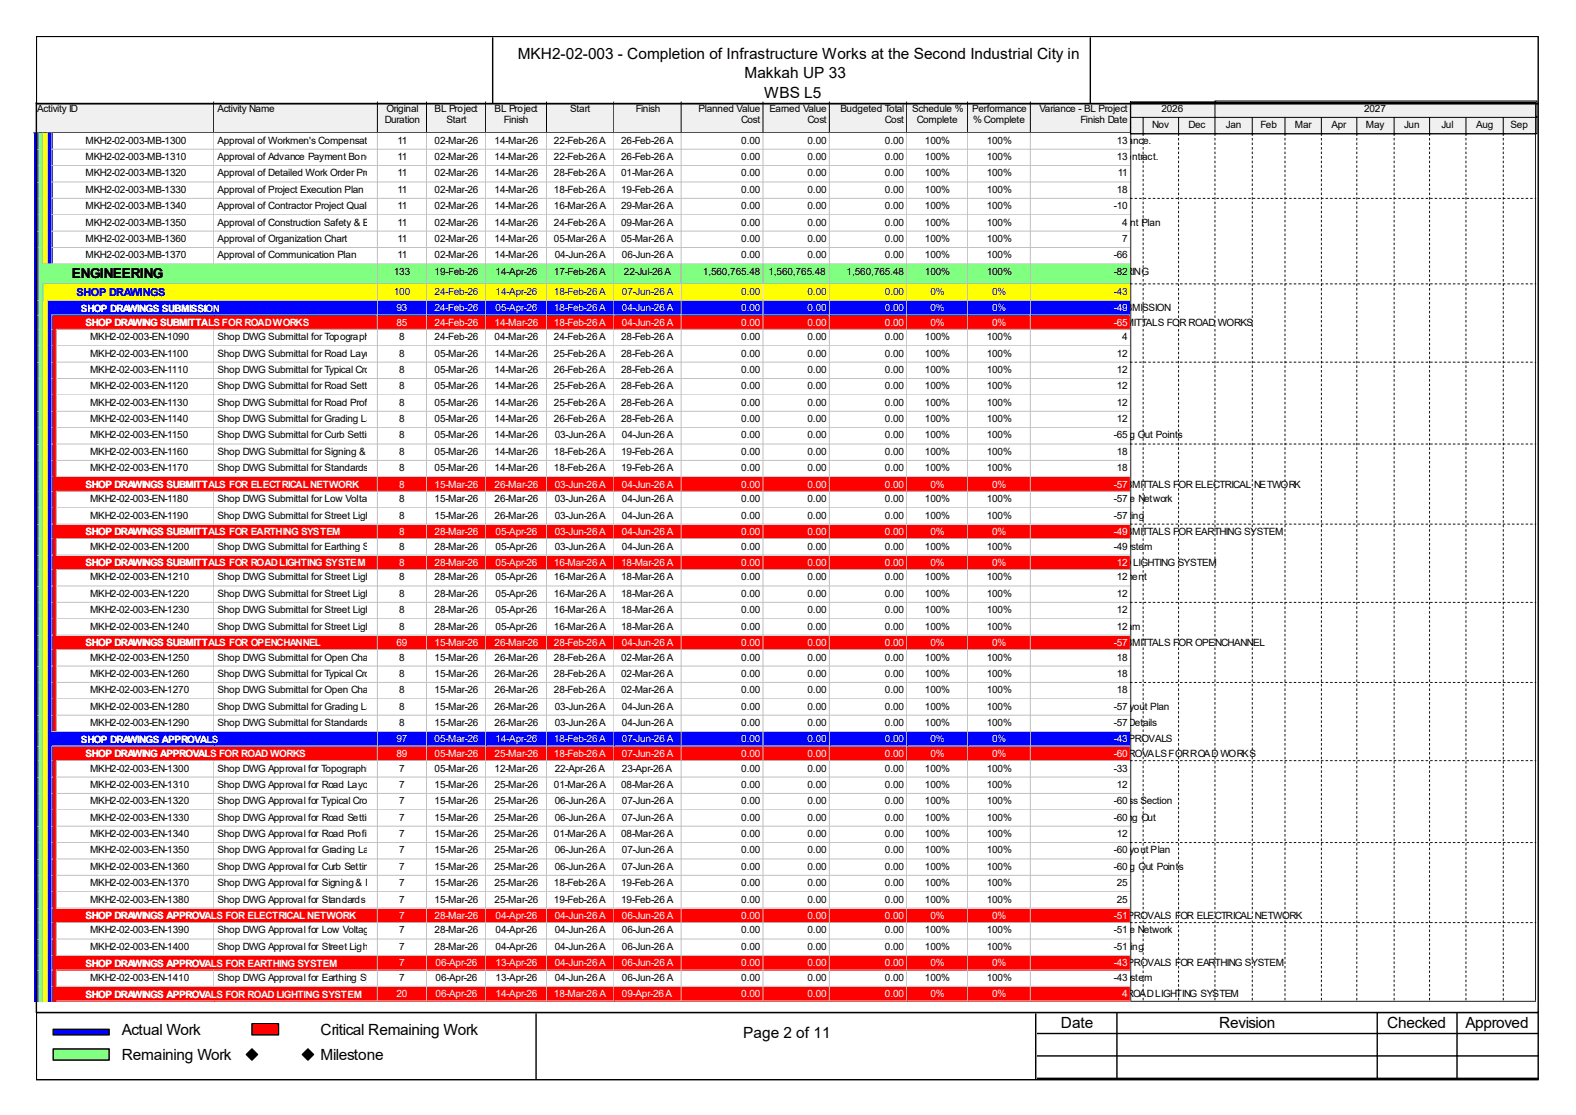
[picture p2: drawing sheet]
<svg xmlns="http://www.w3.org/2000/svg" width="297mm" height="210mm" viewBox="0 0 297 210" stroke-linecap="round" stroke-linejoin="round" font-family="sans-serif">
<defs><g id="words">
<g font-size="2.9">
<text x="97.6" y="11.1">MKH2-02-003 - Completion of Infrastructure Works at the Second Industrial City in</text>
<text x="140.3" y="14.8">Makkah UP 33</text>
<text x="144" y="18.5">WBS L5</text>
<text x="22.9" y="194.9">Actual Work</text>
<text x="60.4" y="194.9">Critical Remaining Work</text>
<text x="140.1" y="195.5">Page 2 of 11</text>
<text x="199.9" y="193.6">Date</text>
<text x="229.7" y="193.6">Revision</text>
<text x="261.4" y="193.6">Checked</text>
<text x="276.2" y="193.6">Approved</text>
<text x="22.9" y="199.7">Remaining Work</text>
<text x="60.4" y="199.7">Milestone</text>
</g>
<text font-size="2.6" x="13.5" y="52.5">ENGINEERING</text>
<text font-size="2.1" fill="#00f" x="14.4" y="55.7">SHOP DRAWINGS</text>
<g font-size="1.9">
<text x="7" y="21.1">Activity ID</text>
<text x="41" y="21.1">Activity Name</text>
<text x="72.5" y="23.1">Duration</text>
<text x="72.9" y="21.1">Original</text>
<text x="81.9" y="21.1">BL Project</text>
<text x="84.2" y="23.1">Start</text>
<text x="93.2" y="21.1">BL Project</text>
<text x="95" y="23.1">Finish</text>
<text x="107.4" y="21.1">Start</text>
<text x="119.8" y="21.1">Finish</text>
<text x="131.6" y="21.1">Planned Value</text>
<text x="139.7" y="23.1">Cost</text>
<text x="145" y="21.1">Earned Value</text>
<text x="152.2" y="23.1">Cost</text>
<text x="158.4" y="21.1">Budgeted Total</text>
<text x="166.8" y="23.1">Cost</text>
<text x="171.9" y="21.1">Schedule %</text>
<text x="172.8" y="23.1">Complete</text>
<text x="183.2" y="21.1">Performance</text>
<text x="183.4" y="23.1">% Complete</text>
<text x="195.9" y="21.1">Variance - BL Project</text>
<text x="203.6" y="23.1">Finish Date</text>
<text x="218.9" y="21.1">2026</text>
<text x="257.1" y="21.1">2027</text>
<text x="16.1" y="27.1">MKH2-02-003-MB-1300</text>
<text x="41" y="27.1">Approval of Workmen's Compensation Employer's Liability Insurance.</text>
<text x="74.9" y="27.1">11</text>
<text x="81.9" y="27.1">02-Mar-26</text>
<text x="93.2" y="27.1">14-Mar-26</text>
<text x="104.4" y="27.1">22-Feb-26 A</text>
<text x="117.1" y="27.1">26-Feb-26 A</text>
<text x="139.7" y="27.1">0.00</text>
<text x="152.2" y="27.1">0.00</text>
<text x="162" y="27.1">Approval of Workmen's Compensation Employer's Liability Insurance.</text>
<text x="166.8" y="27.1">0.00</text>
<text x="174.3" y="27.1">100%</text>
<text x="186" y="27.1">100%</text>
<text x="210.5" y="27.1">13</text>
<text x="210.5" y="24.1">Oct</text>
<text x="217.1" y="24.1">Nov</text>
<text x="224" y="24.1">Dec</text>
<text x="231" y="24.1">Jan</text>
<text x="237.5" y="24.1">Feb</text>
<text x="244.1" y="24.1">Mar</text>
<text x="250.9" y="24.1">Apr</text>
<text x="257.4" y="24.1">May</text>
<text x="264.6" y="24.1">Jun</text>
<text x="271.7" y="24.1">Jul</text>
<text x="278.2" y="24.1">Aug</text>
<text x="284.7" y="24.1">Sep</text>
<text x="16.1" y="30.1">MKH2-02-003-MB-1310</text>
<text x="16.1" y="33.2">MKH2-02-003-MB-1320</text>
<text x="41" y="30.1">Approval of Advance Payment Bond as per the Conditions of Contract.</text>
<text x="41" y="33.2">Approval of Detailed Work Order Programme (Baseline)</text>
<text x="74.9" y="30.1">11</text>
<text x="74.9" y="33.2">11</text>
<text x="81.9" y="30.1">02-Mar-26</text>
<text x="81.9" y="33.2">02-Mar-26</text>
<text x="93.2" y="30.1">14-Mar-26</text>
<text x="93.2" y="33.2">14-Mar-26</text>
<text x="104.4" y="30.1">22-Feb-26 A</text>
<text x="104.4" y="33.2">28-Feb-26 A</text>
<text x="117.1" y="30.1">26-Feb-26 A</text>
<text x="117.1" y="33.2">01-Mar-26 A</text>
<text x="139.7" y="30.1">0.00</text>
<text x="139.7" y="33.2">0.00</text>
<text x="152.2" y="30.1">0.00</text>
<text x="152.2" y="33.2">0.00</text>
<text x="162" y="30.1">Approval of Advance Payment Bond as per the Conditions of Contract.</text>
<text x="166.8" y="30.1">0.00</text>
<text x="166.8" y="33.2">0.00</text>
<text x="174.3" y="30.1">100%</text>
<text x="174.3" y="33.2">100%</text>
<text x="186" y="30.1">100%</text>
<text x="186" y="33.2">100%</text>
<text x="210.5" y="30.1">13</text>
<text x="210.7" y="33.2">11</text>
<text x="16.1" y="36.3">MKH2-02-003-MB-1330</text>
<text x="16.1" y="39.4">MKH2-02-003-MB-1340</text>
<text x="41" y="36.3">Approval of Project Execution Plan</text>
<text x="41" y="39.4">Approval of Contractor Project Quality Plan11</text>
<text x="74.9" y="36.3">11</text>
<text x="81.9" y="36.3">02-Mar-26</text>
<text x="81.9" y="39.4">02-Mar-26</text>
<text x="93.2" y="36.3">14-Mar-26</text>
<text x="93.2" y="39.4">14-Mar-26</text>
<text x="104.4" y="36.3">18-Feb-26 A</text>
<text x="104.4" y="39.4">16-Mar-26 A</text>
<text x="117.1" y="36.3">19-Feb-26 A</text>
<text x="117.1" y="39.4">29-Mar-26 A</text>
<text x="139.7" y="36.3">0.00</text>
<text x="139.7" y="39.4">0.00</text>
<text x="152.2" y="36.3">0.00</text>
<text x="152.2" y="39.4">0.00</text>
<text x="166.8" y="36.3">0.00</text>
<text x="166.8" y="39.4">0.00</text>
<text x="174.3" y="36.3">100%</text>
<text x="174.3" y="39.4">100%</text>
<text x="186" y="36.3">100%</text>
<text x="186" y="39.4">100%</text>
<text x="209.9" y="39.4">-10</text>
<text x="210.5" y="36.3">18</text>
<text x="16.1" y="42.5">MKH2-02-003-MB-1350</text>
<text x="16.1" y="45.6">MKH2-02-003-MB-1360</text>
<text x="41" y="42.5">Approval of Construction Safety &amp; Environmental Management Plan</text>
<text x="41" y="45.6">Approval of Organization Chart</text>
<text x="74.9" y="42.5">11</text>
<text x="74.9" y="45.6">11</text>
<text x="81.9" y="42.5">02-Mar-26</text>
<text x="81.9" y="45.6">02-Mar-26</text>
<text x="93.2" y="42.5">14-Mar-26</text>
<text x="93.2" y="45.6">14-Mar-26</text>
<text x="104.4" y="42.5">24-Feb-26 A</text>
<text x="104.4" y="45.6">05-Mar-26 A</text>
<text x="117.1" y="42.5">09-Mar-26 A</text>
<text x="117.1" y="45.6">05-Mar-26 A</text>
<text x="139.7" y="42.5">0.00</text>
<text x="139.7" y="45.6">0.00</text>
<text x="152.2" y="42.5">0.00</text>
<text x="152.2" y="45.6">0.00</text>
<text x="164.4" y="42.5">Approval of Construction Safety &amp; Environmental Management Plan</text>
<text x="166.8" y="42.5">0.00</text>
<text x="166.8" y="45.6">0.00</text>
<text x="174.3" y="42.5">100%</text>
<text x="174.3" y="45.6">100%</text>
<text x="186" y="42.5">100%</text>
<text x="186" y="45.6">100%</text>
<text x="211.5" y="42.5">4</text>
<text x="211.5" y="45.6">7</text>
<text x="16.1" y="48.6">MKH2-02-003-MB-1370</text>
<text x="41" y="48.6">Approval of Communication Plan</text>
<text x="74.2" y="51.7">133</text>
<text x="74.9" y="48.6">11</text>
<text x="81.9" y="48.6">02-Mar-26</text>
<text x="81.9" y="51.7">19-Feb-26</text>
<text x="93.2" y="48.6">14-Mar-26</text>
<text x="93.4" y="51.7">14-Apr-26</text>
<text x="104.4" y="51.7">17-Feb-26 A</text>
<text x="104.6" y="48.6">04-Jun-26 A</text>
<text x="117.2" y="48.6">06-Jun-26 A</text>
<text x="117.6" y="51.7">22-Jul-26 A</text>
<text x="132.5" y="51.7">1,560,765.48</text>
<text x="139.7" y="48.6">0.00</text>
<text x="144.8" y="51.7">1,560,765.48</text>
<text x="152.2" y="48.6">0.00</text>
<text x="159.6" y="51.7">1,560,765.48</text>
<text x="166.8" y="48.6">0.00</text>
<text x="174.3" y="48.6">100%</text>
<text x="174.3" y="51.7">100%</text>
<text x="186" y="48.6">100%</text>
<text x="186" y="51.7">100%</text>
<text x="194.5" y="51.7">22-Jul-26 A, ENGINEERING</text>
<text x="209.9" y="48.6">-66</text>
<text x="209.9" y="51.7">-82</text>
<text x="183.7" y="58.6">04-Jun-26 A, SHOP DRAWINGS SUBMISSION</text>
<text x="17" y="64.1">MKH2-02-003-EN-1090</text>
<text x="41" y="64.1">Shop DWG Submittal for Topographic Survey</text>
<text x="75.2" y="64.1">8</text>
<text x="81.9" y="64.1">24-Feb-26</text>
<text x="93.2" y="64.1">04-Mar-26</text>
<text x="104.4" y="64.1">24-Feb-26 A</text>
<text x="117.1" y="64.1">28-Feb-26 A</text>
<text x="139.7" y="64.1">0.00</text>
<text x="152.2" y="64.1">0.00</text>
<text x="166.8" y="64.1">0.00</text>
<text x="174.3" y="64.1">100%</text>
<text x="183.7" y="61.3">04-Jun-26 A, SHOP DRAWING SUBMITTALS FOR ROAD WORKS</text>
<text x="186" y="64.1">100%</text>
<text x="211.5" y="64.1">4</text>
<text x="17" y="67.2">MKH2-02-003-EN-1100</text>
<text x="17" y="70.2">MKH2-02-003-EN-1110</text>
<text x="41" y="67.2">Shop DWG Submittal for Road Layout Plan8</text>
<text x="41" y="70.2">Shop DWG Submittal for Typical Cross Section</text>
<text x="75.2" y="70.2">8</text>
<text x="81.9" y="67.2">05-Mar-26</text>
<text x="81.9" y="70.2">05-Mar-26</text>
<text x="93.2" y="67.2">14-Mar-26</text>
<text x="93.2" y="70.2">14-Mar-26</text>
<text x="104.4" y="67.2">25-Feb-26 A</text>
<text x="104.4" y="70.2">26-Feb-26 A</text>
<text x="117.1" y="67.2">28-Feb-26 A</text>
<text x="117.1" y="70.2">28-Feb-26 A</text>
<text x="139.7" y="67.2">0.00</text>
<text x="139.7" y="70.2">0.00</text>
<text x="152.2" y="67.2">0.00</text>
<text x="152.2" y="70.2">0.00</text>
<text x="166.8" y="67.2">0.00</text>
<text x="166.8" y="70.2">0.00</text>
<text x="174.3" y="67.2">100%</text>
<text x="174.3" y="70.2">100%</text>
<text x="186" y="67.2">100%</text>
<text x="186" y="70.2">100%</text>
<text x="210.5" y="67.2">12</text>
<text x="210.5" y="70.2">12</text>
<text x="17" y="73.3">MKH2-02-003-EN-1120</text>
<text x="17" y="76.4">MKH2-02-003-EN-1130</text>
<text x="41" y="73.3">Shop DWG Submittal for Road Setting Out8</text>
<text x="41" y="76.4">Shop DWG Submittal for Road Profiles</text>
<text x="75.2" y="76.4">8</text>
<text x="81.9" y="73.3">05-Mar-26</text>
<text x="81.9" y="76.4">05-Mar-26</text>
<text x="93.2" y="73.3">14-Mar-26</text>
<text x="93.2" y="76.4">14-Mar-26</text>
<text x="104.4" y="73.3">25-Feb-26 A</text>
<text x="104.4" y="76.4">25-Feb-26 A</text>
<text x="117.1" y="73.3">28-Feb-26 A</text>
<text x="117.1" y="76.4">28-Feb-26 A</text>
<text x="139.7" y="73.3">0.00</text>
<text x="139.7" y="76.4">0.00</text>
<text x="152.2" y="73.3">0.00</text>
<text x="152.2" y="76.4">0.00</text>
<text x="166.8" y="73.3">0.00</text>
<text x="166.8" y="76.4">0.00</text>
<text x="174.3" y="73.3">100%</text>
<text x="174.3" y="76.4">100%</text>
<text x="186" y="73.3">100%</text>
<text x="186" y="76.4">100%</text>
<text x="210.5" y="73.3">12</text>
<text x="210.5" y="76.4">12</text>
<text x="17" y="79.5">MKH2-02-003-EN-1140</text>
<text x="17" y="82.6">MKH2-02-003-EN-1150</text>
<text x="41" y="79.5">Shop DWG Submittal for Grading Layout Plan</text>
<text x="41" y="82.6">Shop DWG Submittal for Curb Setting Out Points</text>
<text x="75.2" y="79.5">8</text>
<text x="75.2" y="82.6">8</text>
<text x="81.9" y="79.5">05-Mar-26</text>
<text x="81.9" y="82.6">05-Mar-26</text>
<text x="93.2" y="79.5">14-Mar-26</text>
<text x="93.2" y="82.6">14-Mar-26</text>
<text x="104.4" y="79.5">26-Feb-26 A</text>
<text x="104.6" y="82.6">03-Jun-26 A</text>
<text x="117.1" y="79.5">28-Feb-26 A</text>
<text x="117.2" y="82.6">04-Jun-26 A</text>
<text x="139.7" y="79.5">0.00</text>
<text x="139.7" y="82.6">0.00</text>
<text x="152.2" y="79.5">0.00</text>
<text x="152.2" y="82.6">0.00</text>
<text x="166.8" y="79.5">0.00</text>
<text x="166.8" y="82.6">0.00</text>
<text x="174.3" y="79.5">100%</text>
<text x="174.3" y="82.6">100%</text>
<text x="183.7" y="82.6">Shop DWG Submittal for Curb Setting Out Points</text>
<text x="186" y="79.5">100%</text>
<text x="186" y="82.6">100%</text>
<text x="209.9" y="82.6">-65</text>
<text x="210.5" y="79.5">12</text>
<text x="17" y="85.7">MKH2-02-003-EN-1160</text>
<text x="17" y="88.8">MKH2-02-003-EN-1170</text>
<text x="41" y="85.7">Shop DWG Submittal for Signing &amp; Marking Layout Plan</text>
<text x="41" y="88.8">Shop DWG Submittal for Standards Details8</text>
<text x="75.2" y="85.7">8</text>
<text x="81.9" y="85.7">05-Mar-26</text>
<text x="81.9" y="88.8">05-Mar-26</text>
<text x="93.2" y="85.7">14-Mar-26</text>
<text x="93.2" y="88.8">14-Mar-26</text>
<text x="104.4" y="85.7">18-Feb-26 A</text>
<text x="104.4" y="88.8">18-Feb-26 A</text>
<text x="117.1" y="85.7">19-Feb-26 A</text>
<text x="117.1" y="88.8">19-Feb-26 A</text>
<text x="139.7" y="85.7">0.00</text>
<text x="139.7" y="88.8">0.00</text>
<text x="152.2" y="85.7">0.00</text>
<text x="152.2" y="88.8">0.00</text>
<text x="166.8" y="85.7">0.00</text>
<text x="166.8" y="88.8">0.00</text>
<text x="174.3" y="85.7">100%</text>
<text x="174.3" y="88.8">100%</text>
<text x="186" y="85.7">100%</text>
<text x="186" y="88.8">100%</text>
<text x="210.5" y="85.7">18</text>
<text x="210.5" y="88.8">18</text>
<text x="17" y="94.6">MKH2-02-003-EN-1180</text>
<text x="41" y="94.6">Shop DWG Submittal for Low Voltage Network</text>
<text x="75.2" y="94.6">8</text>
<text x="81.9" y="94.6">15-Mar-26</text>
<text x="93.2" y="94.6">26-Mar-26</text>
<text x="104.6" y="94.6">03-Jun-26 A</text>
<text x="117.2" y="94.6">04-Jun-26 A</text>
<text x="139.7" y="94.6">0.00</text>
<text x="152.2" y="94.6">0.00</text>
<text x="166.8" y="94.6">0.00</text>
<text x="174.3" y="94.6">100%</text>
<text x="183.7" y="91.9">04-Jun-26 A, SHOP DRAWINGS SUBMITTALS FOR ELECTRICAL NETWORK</text>
<text x="183.7" y="94.6">Shop DWG Submittal for Low Voltage Network</text>
<text x="186" y="94.6">100%</text>
<text x="209.9" y="94.6">-57</text>
<text x="17" y="97.7">MKH2-02-003-EN-1190</text>
<text x="41" y="97.7">Shop DWG Submittal for Street Lighting</text>
<text x="75.2" y="97.7">8</text>
<text x="81.9" y="97.7">15-Mar-26</text>
<text x="93.2" y="97.7">26-Mar-26</text>
<text x="104.6" y="97.7">03-Jun-26 A</text>
<text x="117.2" y="97.7">04-Jun-26 A</text>
<text x="139.7" y="97.7">0.00</text>
<text x="152.2" y="97.7">0.00</text>
<text x="166.8" y="97.7">0.00</text>
<text x="174.3" y="97.7">100%</text>
<text x="183.7" y="97.7">Shop DWG Submittal for Street Lighting</text>
<text x="183.7" y="100.8">04-Jun-26 A, SHOP DRAWINGS SUBMITTALS FOR EARTHING SYSTEM</text>
<text x="186" y="97.7">100%</text>
<text x="209.9" y="97.7">-57</text>
<text x="17" y="103.5">MKH2-02-003-EN-1200</text>
<text x="41" y="103.5">Shop DWG Submittal for Earthing System 8</text>
<text x="81.9" y="103.5">28-Mar-26</text>
<text x="93.4" y="103.5">05-Apr-26</text>
<text x="104.6" y="103.5">03-Jun-26 A</text>
<text x="117.2" y="103.5">04-Jun-26 A</text>
<text x="139.7" y="103.5">0.00</text>
<text x="152.2" y="103.5">0.00</text>
<text x="166.4" y="106.6">18-Mar-26 A, SHOP DRAWINGS SUBMITTALS FOR ROAD LIGHTING SYSTEM</text>
<text x="166.8" y="103.5">0.00</text>
<text x="174.3" y="103.5">100%</text>
<text x="183.7" y="103.5">Shop DWG Submittal for Earthing System</text>
<text x="186" y="103.5">100%</text>
<text x="209.9" y="103.5">-49</text>
<text x="17" y="109.3">MKH2-02-003-EN-1210</text>
<text x="17" y="112.4">MKH2-02-003-EN-1220</text>
<text x="41" y="109.3">Shop DWG Submittal for Street Lighting General Arrangement</text>
<text x="41" y="112.4">Shop DWG Submittal for Street Lighting Network Layout</text>
<text x="75.2" y="109.3">8</text>
<text x="75.2" y="112.4">8</text>
<text x="81.9" y="109.3">28-Mar-26</text>
<text x="81.9" y="112.4">28-Mar-26</text>
<text x="93.4" y="109.3">05-Apr-26</text>
<text x="93.4" y="112.4">05-Apr-26</text>
<text x="104.4" y="109.3">16-Mar-26 A</text>
<text x="104.4" y="112.4">16-Mar-26 A</text>
<text x="117.1" y="109.3">18-Mar-26 A</text>
<text x="117.1" y="112.4">18-Mar-26 A</text>
<text x="139.7" y="109.3">0.00</text>
<text x="139.7" y="112.4">0.00</text>
<text x="152.2" y="109.3">0.00</text>
<text x="152.2" y="112.4">0.00</text>
<text x="166.4" y="109.3">Shop DWG Submittal for Street Lighting General Arrangement</text>
<text x="166.8" y="109.3">0.00</text>
<text x="166.8" y="112.4">0.00</text>
<text x="174.3" y="109.3">100%</text>
<text x="174.3" y="112.4">100%</text>
<text x="186" y="109.3">100%</text>
<text x="186" y="112.4">100%</text>
<text x="210.5" y="109.3">12</text>
<text x="210.5" y="112.4">12</text>
<text x="17" y="115.5">MKH2-02-003-EN-1230</text>
<text x="17" y="118.6">MKH2-02-003-EN-1240</text>
<text x="41" y="115.5">Shop DWG Submittal for Street Lighting Details</text>
<text x="41" y="118.6">Shop DWG Submittal for Street Lighting Single Line Diagram</text>
<text x="75.2" y="115.5">8</text>
<text x="75.2" y="118.6">8</text>
<text x="81.9" y="115.5">28-Mar-26</text>
<text x="81.9" y="118.6">28-Mar-26</text>
<text x="93.4" y="115.5">05-Apr-26</text>
<text x="93.4" y="118.6">05-Apr-26</text>
<text x="104.4" y="115.5">16-Mar-26 A</text>
<text x="104.4" y="118.6">16-Mar-26 A</text>
<text x="117.1" y="115.5">18-Mar-26 A</text>
<text x="117.1" y="118.6">18-Mar-26 A</text>
<text x="139.7" y="115.5">0.00</text>
<text x="139.7" y="118.6">0.00</text>
<text x="152.2" y="115.5">0.00</text>
<text x="152.2" y="118.6">0.00</text>
<text x="166.4" y="118.6">Shop DWG Submittal for Street Lighting Single Line Diagram</text>
<text x="166.8" y="115.5">0.00</text>
<text x="166.8" y="118.6">0.00</text>
<text x="174.3" y="115.5">100%</text>
<text x="174.3" y="118.6">100%</text>
<text x="186" y="115.5">100%</text>
<text x="186" y="118.6">100%</text>
<text x="210.5" y="115.5">12</text>
<text x="210.5" y="118.6">12</text>
<text x="17" y="124.4">MKH2-02-003-EN-1250</text>
<text x="41" y="124.4">Shop DWG Submittal for Open Channel Layout Plan</text>
<text x="75.2" y="124.4">8</text>
<text x="81.9" y="124.4">15-Mar-26</text>
<text x="93.2" y="124.4">26-Mar-26</text>
<text x="104.4" y="124.4">28-Feb-26 A</text>
<text x="117.1" y="124.4">02-Mar-26 A</text>
<text x="139.7" y="124.4">0.00</text>
<text x="152.2" y="124.4">0.00</text>
<text x="166.8" y="124.4">0.00</text>
<text x="174.3" y="124.4">100%</text>
<text x="183.7" y="121.7">04-Jun-26 A, SHOP DRAWINGS SUBMITTALS FOR OPENCHANNEL</text>
<text x="186" y="124.4">100%</text>
<text x="210.5" y="124.4">18</text>
<text x="17" y="127.5">MKH2-02-003-EN-1260</text>
<text x="17" y="130.6">MKH2-02-003-EN-1270</text>
<text x="41" y="127.5">Shop DWG Submittal for Typical Cross Section</text>
<text x="41" y="130.6">Shop DWG Submittal for Open Channel Profiles</text>
<text x="75.2" y="127.5">8</text>
<text x="75.2" y="130.6">8</text>
<text x="81.9" y="127.5">15-Mar-26</text>
<text x="81.9" y="130.6">15-Mar-26</text>
<text x="93.2" y="127.5">26-Mar-26</text>
<text x="93.2" y="130.6">26-Mar-26</text>
<text x="104.4" y="127.5">28-Feb-26 A</text>
<text x="104.4" y="130.6">28-Feb-26 A</text>
<text x="117.1" y="127.5">02-Mar-26 A</text>
<text x="117.1" y="130.6">02-Mar-26 A</text>
<text x="139.7" y="127.5">0.00</text>
<text x="139.7" y="130.6">0.00</text>
<text x="152.2" y="127.5">0.00</text>
<text x="152.2" y="130.6">0.00</text>
<text x="166.8" y="127.5">0.00</text>
<text x="166.8" y="130.6">0.00</text>
<text x="174.3" y="127.5">100%</text>
<text x="174.3" y="130.6">100%</text>
<text x="186" y="127.5">100%</text>
<text x="186" y="130.6">100%</text>
<text x="210.5" y="127.5">18</text>
<text x="210.5" y="130.6">18</text>
<text x="17" y="133.6">MKH2-02-003-EN-1280</text>
<text x="17" y="136.7">MKH2-02-003-EN-1290</text>
<text x="41" y="133.6">Shop DWG Submittal for Grading Layout Plan</text>
<text x="41" y="136.7">Shop DWG Submittal for Standards Details8</text>
<text x="75.2" y="133.6">8</text>
<text x="81.9" y="133.6">15-Mar-26</text>
<text x="81.9" y="136.7">15-Mar-26</text>
<text x="93.2" y="133.6">26-Mar-26</text>
<text x="93.2" y="136.7">26-Mar-26</text>
<text x="104.6" y="133.6">03-Jun-26 A</text>
<text x="104.6" y="136.7">03-Jun-26 A</text>
<text x="117.2" y="133.6">04-Jun-26 A</text>
<text x="117.2" y="136.7">04-Jun-26 A</text>
<text x="139.7" y="133.6">0.00</text>
<text x="139.7" y="136.7">0.00</text>
<text x="152.2" y="133.6">0.00</text>
<text x="152.2" y="136.7">0.00</text>
<text x="166.8" y="133.6">0.00</text>
<text x="166.8" y="136.7">0.00</text>
<text x="174.3" y="133.6">100%</text>
<text x="174.3" y="136.7">100%</text>
<text x="183.7" y="133.6">Shop DWG Submittal for Grading Layout Plan</text>
<text x="183.7" y="136.7">Shop DWG Submittal for Standards Details</text>
<text x="186" y="133.6">100%</text>
<text x="186" y="136.7">100%</text>
<text x="209.9" y="133.6">-57</text>
<text x="209.9" y="136.7">-57</text>
<text x="184.4" y="139.8">07-Jun-26 A, SHOP DRAWINGS APPROVALS</text>
<text x="184.4" y="142.6">07-Jun-26 A, SHOP DRAWING APPROVALS FOR ROAD WORKS</text>
<text x="17" y="145.3">MKH2-02-003-EN-1300</text>
<text x="17" y="148.4">MKH2-02-003-EN-1310</text>
<text x="41" y="145.3">Shop DWG Approval for Topographic Survey</text>
<text x="41" y="148.4">Shop DWG Approval for Road Layout Plan7</text>
<text x="75.2" y="145.3">7</text>
<text x="81.9" y="145.3">05-Mar-26</text>
<text x="81.9" y="148.4">15-Mar-26</text>
<text x="93.2" y="145.3">12-Mar-26</text>
<text x="93.2" y="148.4">25-Mar-26</text>
<text x="104.4" y="148.4">01-Mar-26 A</text>
<text x="104.6" y="145.3">22-Apr-26 A</text>
<text x="117.1" y="148.4">08-Mar-26 A</text>
<text x="117.2" y="145.3">23-Apr-26 A</text>
<text x="139.7" y="145.3">0.00</text>
<text x="139.7" y="148.4">0.00</text>
<text x="152.2" y="145.3">0.00</text>
<text x="152.2" y="148.4">0.00</text>
<text x="166.8" y="145.3">0.00</text>
<text x="166.8" y="148.4">0.00</text>
<text x="174.3" y="145.3">100%</text>
<text x="174.3" y="148.4">100%</text>
<text x="186" y="145.3">100%</text>
<text x="186" y="148.4">100%</text>
<text x="209.9" y="145.3">-33</text>
<text x="210.5" y="148.4">12</text>
<text x="17" y="151.5">MKH2-02-003-EN-1320</text>
<text x="17" y="154.6">MKH2-02-003-EN-1330</text>
<text x="41" y="151.5">Shop DWG Approval for Typical Cross Section</text>
<text x="41" y="154.6">Shop DWG Approval for Road Setting Out 7</text>
<text x="75.2" y="151.5">7</text>
<text x="81.9" y="151.5">15-Mar-26</text>
<text x="81.9" y="154.6">15-Mar-26</text>
<text x="93.2" y="151.5">25-Mar-26</text>
<text x="93.2" y="154.6">25-Mar-26</text>
<text x="104.6" y="151.5">06-Jun-26 A</text>
<text x="104.6" y="154.6">06-Jun-26 A</text>
<text x="117.2" y="151.5">07-Jun-26 A</text>
<text x="117.2" y="154.6">07-Jun-26 A</text>
<text x="139.7" y="151.5">0.00</text>
<text x="139.7" y="154.6">0.00</text>
<text x="152.2" y="151.5">0.00</text>
<text x="152.2" y="154.6">0.00</text>
<text x="166.8" y="151.5">0.00</text>
<text x="166.8" y="154.6">0.00</text>
<text x="174.3" y="151.5">100%</text>
<text x="174.3" y="154.6">100%</text>
<text x="184.4" y="151.5">Shop DWG Approval for Typical Cross Section</text>
<text x="184.4" y="154.6">Shop DWG Approval for Road Setting Out</text>
<text x="186" y="151.5">100%</text>
<text x="186" y="154.6">100%</text>
<text x="209.9" y="151.5">-60</text>
<text x="209.9" y="154.6">-60</text>
<text x="17" y="157.6">MKH2-02-003-EN-1340</text>
<text x="17" y="160.7">MKH2-02-003-EN-1350</text>
<text x="41" y="157.6">Shop DWG Approval for Road Profiles</text>
<text x="41" y="160.7">Shop DWG Approval for Grading Layout Plan</text>
<text x="75.2" y="157.6">7</text>
<text x="75.2" y="160.7">7</text>
<text x="81.9" y="157.6">15-Mar-26</text>
<text x="81.9" y="160.7">15-Mar-26</text>
<text x="93.2" y="157.6">25-Mar-26</text>
<text x="93.2" y="160.7">25-Mar-26</text>
<text x="104.4" y="157.6">01-Mar-26 A</text>
<text x="104.6" y="160.7">06-Jun-26 A</text>
<text x="117.1" y="157.6">08-Mar-26 A</text>
<text x="117.2" y="160.7">07-Jun-26 A</text>
<text x="139.7" y="157.6">0.00</text>
<text x="139.7" y="160.7">0.00</text>
<text x="152.2" y="157.6">0.00</text>
<text x="152.2" y="160.7">0.00</text>
<text x="166.8" y="157.6">0.00</text>
<text x="166.8" y="160.7">0.00</text>
<text x="174.3" y="157.6">100%</text>
<text x="174.3" y="160.7">100%</text>
<text x="184.4" y="160.7">Shop DWG Approval for Grading Layout Plan</text>
<text x="186" y="157.6">100%</text>
<text x="186" y="160.7">100%</text>
<text x="209.9" y="160.7">-60</text>
<text x="210.5" y="157.6">12</text>
<text x="17" y="163.8">MKH2-02-003-EN-1360</text>
<text x="17" y="166.9">MKH2-02-003-EN-1370</text>
<text x="41" y="163.8">Shop DWG Approval for Curb Setting Out Points</text>
<text x="41" y="166.9">Shop DWG Approval for Signing &amp; Marking Layout Plan</text>
<text x="75.2" y="163.8">7</text>
<text x="75.2" y="166.9">7</text>
<text x="81.9" y="163.8">15-Mar-26</text>
<text x="81.9" y="166.9">15-Mar-26</text>
<text x="93.2" y="163.8">25-Mar-26</text>
<text x="93.2" y="166.9">25-Mar-26</text>
<text x="104.4" y="166.9">18-Feb-26 A</text>
<text x="104.6" y="163.8">06-Jun-26 A</text>
<text x="117.1" y="166.9">19-Feb-26 A</text>
<text x="117.2" y="163.8">07-Jun-26 A</text>
<text x="139.7" y="163.8">0.00</text>
<text x="139.7" y="166.9">0.00</text>
<text x="152.2" y="163.8">0.00</text>
<text x="152.2" y="166.9">0.00</text>
<text x="166.8" y="163.8">0.00</text>
<text x="166.8" y="166.9">0.00</text>
<text x="174.3" y="163.8">100%</text>
<text x="174.3" y="166.9">100%</text>
<text x="184.4" y="163.8">Shop DWG Approval for Curb Setting Out Points</text>
<text x="186" y="163.8">100%</text>
<text x="186" y="166.9">100%</text>
<text x="209.9" y="163.8">-60</text>
<text x="210.5" y="166.9">25</text>
<text x="17" y="170">MKH2-02-003-EN-1380</text>
<text x="41" y="170">Shop DWG Approval for Standards Details 7</text>
<text x="81.9" y="170">15-Mar-26</text>
<text x="93.2" y="170">25-Mar-26</text>
<text x="104.4" y="170">19-Feb-26 A</text>
<text x="117.1" y="170">19-Feb-26 A</text>
<text x="139.7" y="170">0.00</text>
<text x="152.2" y="170">0.00</text>
<text x="166.8" y="170">0.00</text>
<text x="174.3" y="170">100%</text>
<text x="184.2" y="173.1">06-Jun-26 A, SHOP DRAWINGS APPROVALS FOR ELECTRICAL NETWORK</text>
<text x="186" y="170">100%</text>
<text x="210.5" y="170">25</text>
<text x="17" y="175.8">MKH2-02-003-EN-1390</text>
<text x="17" y="178.9">MKH2-02-003-EN-1400</text>
<text x="41" y="175.8">Shop DWG Approval for Low Voltage Network</text>
<text x="41" y="178.9">Shop DWG Approval for Street Lighting</text>
<text x="75.2" y="175.8">7</text>
<text x="75.2" y="178.9">7</text>
<text x="81.9" y="175.8">28-Mar-26</text>
<text x="81.9" y="178.9">28-Mar-26</text>
<text x="93.4" y="175.8">04-Apr-26</text>
<text x="93.4" y="178.9">04-Apr-26</text>
<text x="104.6" y="175.8">04-Jun-26 A</text>
<text x="104.6" y="178.9">04-Jun-26 A</text>
<text x="117.2" y="175.8">06-Jun-26 A</text>
<text x="117.2" y="178.9">06-Jun-26 A</text>
<text x="139.7" y="175.8">0.00</text>
<text x="139.7" y="178.9">0.00</text>
<text x="152.2" y="175.8">0.00</text>
<text x="152.2" y="178.9">0.00</text>
<text x="166.8" y="175.8">0.00</text>
<text x="166.8" y="178.9">0.00</text>
<text x="174.3" y="175.8">100%</text>
<text x="174.3" y="178.9">100%</text>
<text x="184.2" y="175.8">Shop DWG Approval for Low Voltage Network</text>
<text x="184.2" y="178.9">Shop DWG Approval for Street Lighting</text>
<text x="186" y="175.8">100%</text>
<text x="186" y="178.9">100%</text>
<text x="209.9" y="175.8">-51</text>
<text x="209.9" y="178.9">-51</text>
<text x="17" y="184.7">MKH2-02-003-EN-1410</text>
<text x="41" y="184.7">Shop DWG Approval for Earthing System</text>
<text x="75.2" y="184.7">7</text>
<text x="82.1" y="184.7">06-Apr-26</text>
<text x="93.4" y="184.7">13-Apr-26</text>
<text x="104.6" y="184.7">04-Jun-26 A</text>
<text x="117.2" y="184.7">06-Jun-26 A</text>
<text x="139.7" y="184.7">0.00</text>
<text x="152.2" y="184.7">0.00</text>
<text x="166.8" y="184.7">0.00</text>
<text x="174.3" y="184.7">100%</text>
<text x="184.2" y="182">06-Jun-26 A, SHOP DRAWINGS APPROVALS FOR EARTHING SYSTEM</text>
<text x="184.2" y="184.7">Shop DWG Approval for Earthing System</text>
<text x="186" y="184.7">100%</text>
<text x="209.9" y="184.7">-43</text>
<text x="171.2" y="187.8">09-Apr-26 A, SHOP DRAWINGS APPROVALS FOR ROAD LIGHTING SYSTEM</text>
</g>
<g font-size="1.9" fill="#fff">
<text x="15.2" y="58.7">SHOP DRAWINGS SUBMISSION</text>
<text x="74.7" y="58.6">93</text>
<text x="81.9" y="58.6">24-Feb-26</text>
<text x="93.4" y="58.6">05-Apr-26</text>
<text x="104.4" y="58.6">18-Feb-26 A</text>
<text x="117.2" y="58.6">04-Jun-26 A</text>
<text x="139.7" y="58.6">0.00</text>
<text x="152.2" y="58.6">0.00</text>
<text x="166.8" y="58.6">0.00</text>
<text x="175.3" y="58.6">0%</text>
<text x="187" y="58.6">0%</text>
<text x="209.9" y="58.6">-49</text>
<text x="16.1" y="61.4">SHOP DRAWING SUBMITTALS FOR ROAD WORKS</text>
<text x="74.7" y="61.3">85</text>
<text x="81.9" y="61.3">24-Feb-26</text>
<text x="93.2" y="61.3">14-Mar-26</text>
<text x="104.4" y="61.3">18-Feb-26 A</text>
<text x="117.2" y="61.3">04-Jun-26 A</text>
<text x="139.7" y="61.3">0.00</text>
<text x="152.2" y="61.3">0.00</text>
<text x="166.8" y="61.3">0.00</text>
<text x="175.3" y="61.3">0%</text>
<text x="187" y="61.3">0%</text>
<text x="209.9" y="61.3">-65</text>
<text x="16.1" y="91.9">SHOP DRAWINGS SUBMITTALS FOR ELECTRICAL NETWORK</text>
<text x="75.2" y="91.9">8</text>
<text x="81.9" y="91.9">15-Mar-26</text>
<text x="93.2" y="91.9">26-Mar-26</text>
<text x="104.6" y="91.9">03-Jun-26 A</text>
<text x="117.2" y="91.9">04-Jun-26 A</text>
<text x="139.7" y="91.9">0.00</text>
<text x="152.2" y="91.9">0.00</text>
<text x="166.8" y="91.9">0.00</text>
<text x="175.3" y="91.9">0%</text>
<text x="187" y="91.9">0%</text>
<text x="209.9" y="91.9">-57</text>
<text x="16.1" y="100.8">SHOP DRAWINGS SUBMITTALS FOR EARTHING SYSTEM</text>
<text x="75.2" y="100.8">8</text>
<text x="81.9" y="100.8">28-Mar-26</text>
<text x="93.4" y="100.8">05-Apr-26</text>
<text x="104.6" y="100.8">03-Jun-26 A</text>
<text x="117.2" y="100.8">04-Jun-26 A</text>
<text x="139.7" y="100.8">0.00</text>
<text x="152.2" y="100.8">0.00</text>
<text x="166.8" y="100.8">0.00</text>
<text x="175.3" y="100.8">0%</text>
<text x="187" y="100.8">0%</text>
<text x="209.9" y="100.8">-49</text>
<text x="16.1" y="106.7">SHOP DRAWINGS SUBMITTALS FOR ROAD LIGHTING SYSTEM</text>
<text x="75.2" y="106.6">8</text>
<text x="81.9" y="106.6">28-Mar-26</text>
<text x="93.4" y="106.6">05-Apr-26</text>
<text x="104.4" y="106.6">16-Mar-26 A</text>
<text x="117.1" y="106.6">18-Mar-26 A</text>
<text x="139.7" y="106.6">0.00</text>
<text x="152.2" y="106.6">0.00</text>
<text x="166.8" y="106.6">0.00</text>
<text x="175.3" y="106.6">0%</text>
<text x="187" y="106.6">0%</text>
<text x="210.5" y="106.6">12</text>
<text x="16.1" y="121.8">SHOP DRAWINGS SUBMITTALS FOR OPENCHANNEL</text>
<text x="74.7" y="121.7">69</text>
<text x="81.9" y="121.7">15-Mar-26</text>
<text x="93.2" y="121.7">26-Mar-26</text>
<text x="104.4" y="121.7">28-Feb-26 A</text>
<text x="117.2" y="121.7">04-Jun-26 A</text>
<text x="139.7" y="121.7">0.00</text>
<text x="152.2" y="121.7">0.00</text>
<text x="166.8" y="121.7">0.00</text>
<text x="175.3" y="121.7">0%</text>
<text x="187" y="121.7">0%</text>
<text x="209.9" y="121.7">-57</text>
<text x="15.2" y="139.9">SHOP DRAWINGS APPROVALS</text>
<text x="16.1" y="142.7">SHOP DRAWING APPROVALS FOR ROAD WORKS</text>
<text x="74.7" y="139.8">97</text>
<text x="74.7" y="142.6">89</text>
<text x="81.9" y="139.8">05-Mar-26</text>
<text x="81.9" y="142.6">05-Mar-26</text>
<text x="93.2" y="142.6">25-Mar-26</text>
<text x="93.4" y="139.8">14-Apr-26</text>
<text x="104.4" y="139.8">18-Feb-26 A</text>
<text x="104.4" y="142.6">18-Feb-26 A</text>
<text x="117.2" y="139.8">07-Jun-26 A</text>
<text x="117.2" y="142.6">07-Jun-26 A</text>
<text x="139.7" y="139.8">0.00</text>
<text x="139.7" y="142.6">0.00</text>
<text x="152.2" y="139.8">0.00</text>
<text x="152.2" y="142.6">0.00</text>
<text x="166.8" y="139.8">0.00</text>
<text x="166.8" y="142.6">0.00</text>
<text x="175.3" y="139.8">0%</text>
<text x="175.3" y="142.6">0%</text>
<text x="187" y="139.8">0%</text>
<text x="187" y="142.6">0%</text>
<text x="209.9" y="139.8">-43</text>
<text x="209.9" y="142.6">-60</text>
<text x="16.1" y="173.2">SHOP DRAWINGS APPROVALS FOR ELECTRICAL NETWORK</text>
<text x="75.2" y="173.1">7</text>
<text x="81.9" y="173.1">28-Mar-26</text>
<text x="93.4" y="173.1">04-Apr-26</text>
<text x="104.6" y="173.1">04-Jun-26 A</text>
<text x="117.2" y="173.1">06-Jun-26 A</text>
<text x="139.7" y="173.1">0.00</text>
<text x="152.2" y="173.1">0.00</text>
<text x="166.8" y="173.1">0.00</text>
<text x="175.3" y="173.1">0%</text>
<text x="187" y="173.1">0%</text>
<text x="209.9" y="173.1">-51</text>
<text x="16.1" y="182.1">SHOP DRAWINGS APPROVALS FOR EARTHING SYSTEM</text>
<text x="75.2" y="182">7</text>
<text x="82.1" y="182">06-Apr-26</text>
<text x="93.4" y="182">13-Apr-26</text>
<text x="104.6" y="182">04-Jun-26 A</text>
<text x="117.2" y="182">06-Jun-26 A</text>
<text x="139.7" y="182">0.00</text>
<text x="152.2" y="182">0.00</text>
<text x="166.8" y="182">0.00</text>
<text x="175.3" y="182">0%</text>
<text x="187" y="182">0%</text>
<text x="209.9" y="182">-43</text>
<text x="16.1" y="187.9">SHOP DRAWINGS APPROVALS FOR ROAD LIGHTING SYSTEM</text>
<text x="74.7" y="187.8">20</text>
<text x="82.1" y="187.8">06-Apr-26</text>
<text x="93.4" y="187.8">14-Apr-26</text>
<text x="104.4" y="187.8">18-Mar-26 A</text>
<text x="117.2" y="187.8">09-Apr-26 A</text>
<text x="139.7" y="187.8">0.00</text>
<text x="152.2" y="187.8">0.00</text>
<text x="166.8" y="187.8">0.00</text>
<text x="175.3" y="187.8">0%</text>
<text x="187" y="187.8">0%</text>
<text x="211.5" y="187.8">4</text>
</g>
<g font-size="1.9" fill="#00f">
<text x="74.2" y="55.5">100</text>
<text x="81.9" y="55.5">24-Feb-26</text>
<text x="93.4" y="55.5">14-Apr-26</text>
<text x="104.4" y="55.5">18-Feb-26 A</text>
<text x="117.2" y="55.5">07-Jun-26 A</text>
<text x="139.7" y="55.5">0.00</text>
<text x="152.2" y="55.5">0.00</text>
<text x="166.8" y="55.5">0.00</text>
<text x="175.3" y="55.5">0%</text>
<text x="187" y="55.5">0%</text>
<text x="209.9" y="55.5">-43</text>
</g>
</g></defs>
<path d="M6.5 19.2h33.9v6h-33.9z" fill="#f0f0f0"/>
<path d="M40.3 19.2v5.8h-34" fill="none" stroke="#000" stroke-width=".19"/>
<path d="M40.4 19.2h30.9v6h-30.9z" fill="#f0f0f0"/>
<path d="M71.1 19.2v5.8h-30.8" fill="none" stroke="#000" stroke-width=".19"/>
<path d="M71.3 19.2h9.3v6h-9.3z" fill="#f0f0f0"/>
<path d="M80.4 19.2v5.8h-9.3" fill="none" stroke="#000" stroke-width=".19"/>
<path d="M80.6 19.2h11.1v6h-11.1z" fill="#f0f0f0"/>
<path d="M91.5 19.2v5.8h-11.1" fill="none" stroke="#000" stroke-width=".19"/>
<path d="M91.7 19.2h11.5v6h-11.5z" fill="#f0f0f0"/>
<path d="M103 19.2v5.8h-11.5" fill="none" stroke="#000" stroke-width=".19"/>
<path d="M103.2 19.2h12.7v6h-12.7z" fill="#f0f0f0"/>
<path d="M115.7 19.2v5.8h-12.7" fill="none" stroke="#000" stroke-width=".19"/>
<path d="M115.9 19.2h12.6v6h-12.6z" fill="#f0f0f0"/>
<path d="M128.4 19.2v5.8h-12.7" fill="none" stroke="#000" stroke-width=".19"/>
<path d="M128.5 19.2h15.5v6h-15.5z" fill="#f0f0f0"/>
<path d="M143.8 19.2v5.8h-15.4" fill="none" stroke="#000" stroke-width=".19"/>
<path d="M144 19.2h12.5v6h-12.5z" fill="#f0f0f0"/>
<path d="M156.3 19.2v5.8h-12.5" fill="none" stroke="#000" stroke-width=".19"/>
<path d="M156.5 19.2h14.5v6h-14.5z" fill="#f0f0f0"/>
<path d="M170.9 19.2v5.8h-14.6" fill="none" stroke="#000" stroke-width=".19"/>
<path d="M171 19.2h11.5v6h-11.5z" fill="#f0f0f0"/>
<path d="M182.4 19.2v5.8h-11.5" fill="none" stroke="#000" stroke-width=".19"/>
<path d="M182.5 19.2h11.9v6h-11.9z" fill="#f0f0f0"/>
<path d="M194.2 19.2v5.8h-11.8" fill="none" stroke="#000" stroke-width=".19"/>
<path d="M194.4 19.2h18.8v6h-18.8z" fill="#f0f0f0"/>
<path d="M213 19.2v5.8h-18.8" fill="none" stroke="#000" stroke-width=".19"/>
<path d="M6.5 25.2h.9v3.1h-.9z" fill="#00f"/>
<path d="M7.2 25v3.3" fill="none" stroke="#c0c0c0" stroke-width=".19"/>
<path d="M7.4 25.2h.8v3.1h-.8z" fill="#80ff80"/>
<path d="M8.1 25v3.3" fill="none" stroke="#c0c0c0" stroke-width=".19"/>
<path d="M8.2 25.2h.9v3.1h-.9z" fill="#ff0"/>
<path d="M8.9 25v3.3" fill="none" stroke="#c0c0c0" stroke-width=".19"/>
<path d="M9.1 25.2h.8v3.1h-.8z" fill="#00f"/>
<path d="M9.8 25v3.3" fill="none" stroke="#c0c0c0" stroke-width=".19"/>
<path d="M9.9 25.2h30.5v3.1h-30.5z" fill="#fff"/>
<path d="M9.8 28.1h30.6M40.3 25v3.3" fill="none" stroke="#c0c0c0" stroke-width=".19"/>
<path d="M40.4 25.2h30.9v3.1h-30.9z" fill="#fff"/>
<path d="M71.1 25v3.1h-30.7" fill="none" stroke="#c0c0c0" stroke-width=".19"/>
<path d="M71.3 25.2h9.3v3.1h-9.3z" fill="#fff"/>
<path d="M80.4 25v3.1h-9.1" fill="none" stroke="#c0c0c0" stroke-width=".19"/>
<path d="M80.6 25.2h11.1v3.1h-11.1z" fill="#fff"/>
<path d="M91.5 25v3.1h-10.9" fill="none" stroke="#c0c0c0" stroke-width=".19"/>
<path d="M91.7 25.2h11.5v3.1h-11.5z" fill="#fff"/>
<path d="M103 25v3.1h-11.3" fill="none" stroke="#c0c0c0" stroke-width=".19"/>
<path d="M103.2 25.2h12.7v3.1h-12.7z" fill="#fff"/>
<path d="M115.7 25v3.1h-12.5" fill="none" stroke="#c0c0c0" stroke-width=".19"/>
<path d="M115.9 25.2h12.6v3.1h-12.6z" fill="#fff"/>
<path d="M128.4 25v3.1h-12.5" fill="none" stroke="#c0c0c0" stroke-width=".19"/>
<path d="M128.5 25.2h15.5v3.1h-15.5z" fill="#fff"/>
<path d="M143.8 25v3.1h-15.3" fill="none" stroke="#c0c0c0" stroke-width=".19"/>
<path d="M144 25.2h12.5v3.1h-12.5z" fill="#fff"/>
<path d="M156.3 25v3.1h-12.3" fill="none" stroke="#c0c0c0" stroke-width=".19"/>
<path d="M156.5 25.2h14.5v3.1h-14.5z" fill="#fff"/>
<path d="M170.9 25v3.1h-14.4" fill="none" stroke="#c0c0c0" stroke-width=".19"/>
<path d="M171 25.2h11.5v3.1h-11.5z" fill="#fff"/>
<path d="M182.4 25v3.1h-11.4" fill="none" stroke="#c0c0c0" stroke-width=".19"/>
<path d="M182.5 25.2h11.9v3.1h-11.9z" fill="#fff"/>
<path d="M194.2 25v3.1h-11.7" fill="none" stroke="#c0c0c0" stroke-width=".19"/>
<path d="M194.4 25.2h18.8v3.1h-18.8z" fill="#fff"/>
<path d="M213 25v3.1h-18.7" fill="none" stroke="#c0c0c0" stroke-width=".19"/>
<path d="M6.5 28.3h.9v3.1h-.9z" fill="#00f"/>
<path d="M7.2 28.1v3.3" fill="none" stroke="#c0c0c0" stroke-width=".19"/>
<path d="M7.4 28.3h.8v3.1h-.8z" fill="#80ff80"/>
<path d="M8.1 28.1v3.3" fill="none" stroke="#c0c0c0" stroke-width=".19"/>
<path d="M8.2 28.3h.9v3.1h-.9z" fill="#ff0"/>
<path d="M8.9 28.1v3.3" fill="none" stroke="#c0c0c0" stroke-width=".19"/>
<path d="M9.1 28.3h.8v3.1h-.8z" fill="#00f"/>
<path d="M9.8 28.1v3.3" fill="none" stroke="#c0c0c0" stroke-width=".19"/>
<path d="M9.9 28.3h30.5v3.1h-30.5z" fill="#fff"/>
<path d="M9.8 31.2h30.6M40.3 28.1v3.3" fill="none" stroke="#c0c0c0" stroke-width=".19"/>
<path d="M40.4 28.3h30.9v3.1h-30.9z" fill="#fff"/>
<path d="M71.1 28.1v3.1h-30.7" fill="none" stroke="#c0c0c0" stroke-width=".19"/>
<path d="M71.3 28.3h9.3v3.1h-9.3z" fill="#fff"/>
<path d="M80.4 28.1v3.1h-9.1" fill="none" stroke="#c0c0c0" stroke-width=".19"/>
<path d="M80.6 28.3h11.1v3.1h-11.1z" fill="#fff"/>
<path d="M91.5 28.1v3.1h-10.9" fill="none" stroke="#c0c0c0" stroke-width=".19"/>
<path d="M91.7 28.3h11.5v3.1h-11.5z" fill="#fff"/>
<path d="M103 28.1v3.1h-11.3" fill="none" stroke="#c0c0c0" stroke-width=".19"/>
<path d="M103.2 28.3h12.7v3.1h-12.7z" fill="#fff"/>
<path d="M115.7 28.1v3.1h-12.5" fill="none" stroke="#c0c0c0" stroke-width=".19"/>
<path d="M115.9 28.3h12.6v3.1h-12.6z" fill="#fff"/>
<path d="M128.4 28.1v3.1h-12.5" fill="none" stroke="#c0c0c0" stroke-width=".19"/>
<path d="M128.5 28.3h15.5v3.1h-15.5z" fill="#fff"/>
<path d="M143.8 28.1v3.1h-15.3" fill="none" stroke="#c0c0c0" stroke-width=".19"/>
<path d="M144 28.3h12.5v3.1h-12.5z" fill="#fff"/>
<path d="M156.3 28.1v3.1h-12.3" fill="none" stroke="#c0c0c0" stroke-width=".19"/>
<path d="M156.5 28.3h14.5v3.1h-14.5z" fill="#fff"/>
<path d="M170.9 28.1v3.1h-14.4" fill="none" stroke="#c0c0c0" stroke-width=".19"/>
<path d="M171 28.3h11.5v3.1h-11.5z" fill="#fff"/>
<path d="M182.4 28.1v3.1h-11.4" fill="none" stroke="#c0c0c0" stroke-width=".19"/>
<path d="M182.5 28.3h11.9v3.1h-11.9z" fill="#fff"/>
<path d="M194.2 28.1v3.1h-11.7" fill="none" stroke="#c0c0c0" stroke-width=".19"/>
<path d="M194.4 28.3h18.8v3.1h-18.8z" fill="#fff"/>
<path d="M213 28.1v3.1h-18.7" fill="none" stroke="#c0c0c0" stroke-width=".19"/>
<path d="M6.5 31.4h.9v3.1h-.9z" fill="#00f"/>
<path d="M7.2 31.2v3.2" fill="none" stroke="#c0c0c0" stroke-width=".19"/>
<path d="M7.4 31.4h.8v3.1h-.8z" fill="#80ff80"/>
<path d="M8.1 31.2v3.2" fill="none" stroke="#c0c0c0" stroke-width=".19"/>
<path d="M8.2 31.4h.9v3.1h-.9z" fill="#ff0"/>
<path d="M8.9 31.2v3.2" fill="none" stroke="#c0c0c0" stroke-width=".19"/>
<path d="M9.1 31.4h.8v3.1h-.8z" fill="#00f"/>
<path d="M9.8 31.2v3.2" fill="none" stroke="#c0c0c0" stroke-width=".19"/>
<path d="M9.9 31.4h30.5v3.1h-30.5z" fill="#fff"/>
<path d="M9.8 34.3h30.6M40.3 31.2v3.2" fill="none" stroke="#c0c0c0" stroke-width=".19"/>
<path d="M40.4 31.4h30.9v3.1h-30.9z" fill="#fff"/>
<path d="M71.1 31.2v3.1h-30.7" fill="none" stroke="#c0c0c0" stroke-width=".19"/>
<path d="M71.3 31.4h9.3v3.1h-9.3z" fill="#fff"/>
<path d="M80.4 31.2v3.1h-9.1" fill="none" stroke="#c0c0c0" stroke-width=".19"/>
<path d="M80.6 31.4h11.1v3.1h-11.1z" fill="#fff"/>
<path d="M91.5 31.2v3.1h-10.9" fill="none" stroke="#c0c0c0" stroke-width=".19"/>
<path d="M91.7 31.4h11.5v3.1h-11.5z" fill="#fff"/>
<path d="M103 31.2v3.1h-11.3" fill="none" stroke="#c0c0c0" stroke-width=".19"/>
<path d="M103.2 31.4h12.7v3.1h-12.7z" fill="#fff"/>
<path d="M115.7 31.2v3.1h-12.5" fill="none" stroke="#c0c0c0" stroke-width=".19"/>
<path d="M115.9 31.4h12.6v3.1h-12.6z" fill="#fff"/>
<path d="M128.4 31.2v3.1h-12.5" fill="none" stroke="#c0c0c0" stroke-width=".19"/>
<path d="M128.5 31.4h15.5v3.1h-15.5z" fill="#fff"/>
<path d="M143.8 31.2v3.1h-15.3" fill="none" stroke="#c0c0c0" stroke-width=".19"/>
<path d="M144 31.4h12.5v3.1h-12.5z" fill="#fff"/>
<path d="M156.3 31.2v3.1h-12.3" fill="none" stroke="#c0c0c0" stroke-width=".19"/>
<path d="M156.5 31.4h14.5v3.1h-14.5z" fill="#fff"/>
<path d="M170.9 31.2v3.1h-14.4" fill="none" stroke="#c0c0c0" stroke-width=".19"/>
<path d="M171 31.4h11.5v3.1h-11.5z" fill="#fff"/>
<path d="M182.4 31.2v3.1h-11.4" fill="none" stroke="#c0c0c0" stroke-width=".19"/>
<path d="M182.5 31.4h11.9v3.1h-11.9z" fill="#fff"/>
<path d="M194.2 31.2v3.1h-11.7" fill="none" stroke="#c0c0c0" stroke-width=".19"/>
<path d="M194.4 31.4h18.8v3.1h-18.8z" fill="#fff"/>
<path d="M213 31.2v3.1h-18.7" fill="none" stroke="#c0c0c0" stroke-width=".19"/>
<path d="M6.5 34.5h.9v3h-.9z" fill="#00f"/>
<path d="M7.2 34.3v3.2" fill="none" stroke="#c0c0c0" stroke-width=".19"/>
<path d="M7.4 34.5h.8v3h-.8z" fill="#80ff80"/>
<path d="M8.1 34.3v3.2" fill="none" stroke="#c0c0c0" stroke-width=".19"/>
<path d="M8.2 34.5h.9v3h-.9z" fill="#ff0"/>
<path d="M8.9 34.3v3.2" fill="none" stroke="#c0c0c0" stroke-width=".19"/>
<path d="M9.1 34.5h.8v3h-.8z" fill="#00f"/>
<path d="M9.8 34.3v3.2" fill="none" stroke="#c0c0c0" stroke-width=".19"/>
<path d="M9.9 34.5h30.5v3h-30.5z" fill="#fff"/>
<path d="M9.8 37.4h30.6M40.3 34.3v3.2" fill="none" stroke="#c0c0c0" stroke-width=".19"/>
<path d="M40.4 34.5h30.9v3h-30.9z" fill="#fff"/>
<path d="M71.1 34.3v3.1h-30.7" fill="none" stroke="#c0c0c0" stroke-width=".19"/>
<path d="M71.3 34.5h9.3v3h-9.3z" fill="#fff"/>
<path d="M80.4 34.3v3.1h-9.1" fill="none" stroke="#c0c0c0" stroke-width=".19"/>
<path d="M80.6 34.5h11.1v3h-11.1z" fill="#fff"/>
<path d="M91.5 34.3v3.1h-10.9" fill="none" stroke="#c0c0c0" stroke-width=".19"/>
<path d="M91.7 34.5h11.5v3h-11.5z" fill="#fff"/>
<path d="M103 34.3v3.1h-11.3" fill="none" stroke="#c0c0c0" stroke-width=".19"/>
<path d="M103.2 34.5h12.7v3h-12.7z" fill="#fff"/>
<path d="M115.7 34.3v3.1h-12.5" fill="none" stroke="#c0c0c0" stroke-width=".19"/>
<path d="M115.9 34.5h12.6v3h-12.6z" fill="#fff"/>
<path d="M128.4 34.3v3.1h-12.5" fill="none" stroke="#c0c0c0" stroke-width=".19"/>
<path d="M128.5 34.5h15.5v3h-15.5z" fill="#fff"/>
<path d="M143.8 34.3v3.1h-15.3" fill="none" stroke="#c0c0c0" stroke-width=".19"/>
<path d="M144 34.5h12.5v3h-12.5z" fill="#fff"/>
<path d="M156.3 34.3v3.1h-12.3" fill="none" stroke="#c0c0c0" stroke-width=".19"/>
<path d="M156.5 34.5h14.5v3h-14.5z" fill="#fff"/>
<path d="M170.9 34.3v3.1h-14.4" fill="none" stroke="#c0c0c0" stroke-width=".19"/>
<path d="M171 34.5h11.5v3h-11.5z" fill="#fff"/>
<path d="M182.4 34.3v3.1h-11.4" fill="none" stroke="#c0c0c0" stroke-width=".19"/>
<path d="M182.5 34.5h11.9v3h-11.9z" fill="#fff"/>
<path d="M194.2 34.3v3.1h-11.7" fill="none" stroke="#c0c0c0" stroke-width=".19"/>
<path d="M194.4 34.5h18.8v3h-18.8z" fill="#fff"/>
<path d="M213 34.3v3.1h-18.7" fill="none" stroke="#c0c0c0" stroke-width=".19"/>
<path d="M6.5 37.5h.9v3.1h-.9z" fill="#00f"/>
<path d="M7.2 37.4v3.2" fill="none" stroke="#c0c0c0" stroke-width=".19"/>
<path d="M7.4 37.5h.8v3.1h-.8z" fill="#80ff80"/>
<path d="M8.1 37.4v3.2" fill="none" stroke="#c0c0c0" stroke-width=".19"/>
<path d="M8.2 37.5h.9v3.1h-.9z" fill="#ff0"/>
<path d="M8.9 37.4v3.2" fill="none" stroke="#c0c0c0" stroke-width=".19"/>
<path d="M9.1 37.5h.8v3.1h-.8z" fill="#00f"/>
<path d="M9.8 37.4v3.2" fill="none" stroke="#c0c0c0" stroke-width=".19"/>
<path d="M9.9 37.5h30.5v3.1h-30.5z" fill="#fff"/>
<path d="M40.3 37.4v3.2M9.8 40.4h30.6" fill="none" stroke="#c0c0c0" stroke-width=".19"/>
<path d="M40.4 37.5h30.9v3.1h-30.9z" fill="#fff"/>
<path d="M71.1 37.4v3h-30.7" fill="none" stroke="#c0c0c0" stroke-width=".19"/>
<path d="M71.3 37.5h9.3v3.1h-9.3z" fill="#fff"/>
<path d="M80.4 37.4v3h-9.1" fill="none" stroke="#c0c0c0" stroke-width=".19"/>
<path d="M80.6 37.5h11.1v3.1h-11.1z" fill="#fff"/>
<path d="M91.5 37.4v3h-10.9" fill="none" stroke="#c0c0c0" stroke-width=".19"/>
<path d="M91.7 37.5h11.5v3.1h-11.5z" fill="#fff"/>
<path d="M103 37.4v3h-11.3" fill="none" stroke="#c0c0c0" stroke-width=".19"/>
<path d="M103.2 37.5h12.7v3.1h-12.7z" fill="#fff"/>
<path d="M115.7 37.4v3h-12.5" fill="none" stroke="#c0c0c0" stroke-width=".19"/>
<path d="M115.9 37.5h12.6v3.1h-12.6z" fill="#fff"/>
<path d="M128.4 37.4v3h-12.5" fill="none" stroke="#c0c0c0" stroke-width=".19"/>
<path d="M128.5 37.5h15.5v3.1h-15.5z" fill="#fff"/>
<path d="M143.8 37.4v3h-15.3" fill="none" stroke="#c0c0c0" stroke-width=".19"/>
<path d="M144 37.5h12.5v3.1h-12.5z" fill="#fff"/>
<path d="M156.3 37.4v3h-12.3" fill="none" stroke="#c0c0c0" stroke-width=".19"/>
<path d="M156.5 37.5h14.5v3.1h-14.5z" fill="#fff"/>
<path d="M170.9 37.4v3h-14.4" fill="none" stroke="#c0c0c0" stroke-width=".19"/>
<path d="M171 37.5h11.5v3.1h-11.5z" fill="#fff"/>
<path d="M182.4 37.4v3h-11.4" fill="none" stroke="#c0c0c0" stroke-width=".19"/>
<path d="M182.5 37.5h11.9v3.1h-11.9z" fill="#fff"/>
<path d="M194.2 37.4v3h-11.7" fill="none" stroke="#c0c0c0" stroke-width=".19"/>
<path d="M194.4 37.5h18.8v3.1h-18.8z" fill="#fff"/>
<path d="M213 37.4v3h-18.7" fill="none" stroke="#c0c0c0" stroke-width=".19"/>
<path d="M6.5 40.6h.9v3.1h-.9z" fill="#00f"/>
<path d="M7.2 40.4v3.3" fill="none" stroke="#c0c0c0" stroke-width=".19"/>
<path d="M7.4 40.6h.8v3.1h-.8z" fill="#80ff80"/>
<path d="M8.1 40.4v3.3" fill="none" stroke="#c0c0c0" stroke-width=".19"/>
<path d="M8.2 40.6h.9v3.1h-.9z" fill="#ff0"/>
<path d="M8.9 40.4v3.3" fill="none" stroke="#c0c0c0" stroke-width=".19"/>
<path d="M9.1 40.6h.8v3.1h-.8z" fill="#00f"/>
<path d="M9.8 40.4v3.3" fill="none" stroke="#c0c0c0" stroke-width=".19"/>
<path d="M9.9 40.6h30.5v3.1h-30.5z" fill="#fff"/>
<path d="M9.8 43.5h30.6M40.3 40.4v3.3" fill="none" stroke="#c0c0c0" stroke-width=".19"/>
<path d="M40.4 40.6h30.9v3.1h-30.9z" fill="#fff"/>
<path d="M71.1 40.4v3.1h-30.7" fill="none" stroke="#c0c0c0" stroke-width=".19"/>
<path d="M71.3 40.6h9.3v3.1h-9.3z" fill="#fff"/>
<path d="M80.4 40.4v3.1h-9.1" fill="none" stroke="#c0c0c0" stroke-width=".19"/>
<path d="M80.6 40.6h11.1v3.1h-11.1z" fill="#fff"/>
<path d="M91.5 40.4v3.1h-10.9" fill="none" stroke="#c0c0c0" stroke-width=".19"/>
<path d="M91.7 40.6h11.5v3.1h-11.5z" fill="#fff"/>
<path d="M103 40.4v3.1h-11.3" fill="none" stroke="#c0c0c0" stroke-width=".19"/>
<path d="M103.2 40.6h12.7v3.1h-12.7z" fill="#fff"/>
<path d="M115.7 40.4v3.1h-12.5" fill="none" stroke="#c0c0c0" stroke-width=".19"/>
<path d="M115.9 40.6h12.6v3.1h-12.6z" fill="#fff"/>
<path d="M128.4 40.4v3.1h-12.5" fill="none" stroke="#c0c0c0" stroke-width=".19"/>
<path d="M128.5 40.6h15.5v3.1h-15.5z" fill="#fff"/>
<path d="M143.8 40.4v3.1h-15.3" fill="none" stroke="#c0c0c0" stroke-width=".19"/>
<path d="M144 40.6h12.5v3.1h-12.5z" fill="#fff"/>
<path d="M156.3 40.4v3.1h-12.3" fill="none" stroke="#c0c0c0" stroke-width=".19"/>
<path d="M156.5 40.6h14.5v3.1h-14.5z" fill="#fff"/>
<path d="M170.9 40.4v3.1h-14.4" fill="none" stroke="#c0c0c0" stroke-width=".19"/>
<path d="M171 40.6h11.5v3.1h-11.5z" fill="#fff"/>
<path d="M182.4 40.4v3.1h-11.4" fill="none" stroke="#c0c0c0" stroke-width=".19"/>
<path d="M182.5 40.6h11.9v3.1h-11.9z" fill="#fff"/>
<path d="M194.2 40.4v3.1h-11.7" fill="none" stroke="#c0c0c0" stroke-width=".19"/>
<path d="M194.4 40.6h18.8v3.1h-18.8z" fill="#fff"/>
<path d="M213 40.4v3.1h-18.7" fill="none" stroke="#c0c0c0" stroke-width=".19"/>
<path d="M6.5 43.7h.9v3.1h-.9z" fill="#00f"/>
<path d="M7.2 43.5v3.3" fill="none" stroke="#c0c0c0" stroke-width=".19"/>
<path d="M7.4 43.7h.8v3.1h-.8z" fill="#80ff80"/>
<path d="M8.1 43.5v3.3" fill="none" stroke="#c0c0c0" stroke-width=".19"/>
<path d="M8.2 43.7h.9v3.1h-.9z" fill="#ff0"/>
<path d="M8.9 43.5v3.3" fill="none" stroke="#c0c0c0" stroke-width=".19"/>
<path d="M9.1 43.7h.8v3.1h-.8z" fill="#00f"/>
<path d="M9.8 43.5v3.3" fill="none" stroke="#c0c0c0" stroke-width=".19"/>
<path d="M9.9 43.7h30.5v3.1h-30.5z" fill="#fff"/>
<path d="M9.8 46.6h30.6M40.3 43.5v3.3" fill="none" stroke="#c0c0c0" stroke-width=".19"/>
<path d="M40.4 43.7h30.9v3.1h-30.9z" fill="#fff"/>
<path d="M71.1 43.5v3.1h-30.7" fill="none" stroke="#c0c0c0" stroke-width=".19"/>
<path d="M71.3 43.7h9.3v3.1h-9.3z" fill="#fff"/>
<path d="M80.4 43.5v3.1h-9.1" fill="none" stroke="#c0c0c0" stroke-width=".19"/>
<path d="M80.6 43.7h11.1v3.1h-11.1z" fill="#fff"/>
<path d="M91.5 43.5v3.1h-10.9" fill="none" stroke="#c0c0c0" stroke-width=".19"/>
<path d="M91.7 43.7h11.5v3.1h-11.5z" fill="#fff"/>
<path d="M103 43.5v3.1h-11.3" fill="none" stroke="#c0c0c0" stroke-width=".19"/>
<path d="M103.2 43.7h12.7v3.1h-12.7z" fill="#fff"/>
<path d="M115.7 43.5v3.1h-12.5" fill="none" stroke="#c0c0c0" stroke-width=".19"/>
<path d="M115.9 43.7h12.6v3.1h-12.6z" fill="#fff"/>
<path d="M128.4 43.5v3.1h-12.5" fill="none" stroke="#c0c0c0" stroke-width=".19"/>
<path d="M128.5 43.7h15.5v3.1h-15.5z" fill="#fff"/>
<path d="M143.8 43.5v3.1h-15.3" fill="none" stroke="#c0c0c0" stroke-width=".19"/>
<path d="M144 43.7h12.5v3.1h-12.5z" fill="#fff"/>
<path d="M156.3 43.5v3.1h-12.3" fill="none" stroke="#c0c0c0" stroke-width=".19"/>
<path d="M156.5 43.7h14.5v3.1h-14.5z" fill="#fff"/>
<path d="M170.9 43.5v3.1h-14.4" fill="none" stroke="#c0c0c0" stroke-width=".19"/>
<path d="M171 43.7h11.5v3.1h-11.5z" fill="#fff"/>
<path d="M182.4 43.5v3.1h-11.4" fill="none" stroke="#c0c0c0" stroke-width=".19"/>
<path d="M182.5 43.7h11.9v3.1h-11.9z" fill="#fff"/>
<path d="M194.2 43.5v3.1h-11.7" fill="none" stroke="#c0c0c0" stroke-width=".19"/>
<path d="M194.4 43.7h18.8v3.1h-18.8z" fill="#fff"/>
<path d="M213 43.5v3.1h-18.7" fill="none" stroke="#c0c0c0" stroke-width=".19"/>
<path d="M6.5 46.8h.9v3.1h-.9z" fill="#00f"/>
<path d="M7.2 46.6v3.3" fill="none" stroke="#c0c0c0" stroke-width=".19"/>
<path d="M7.4 46.8h.8v3.1h-.8z" fill="#80ff80"/>
<path d="M8.1 46.6v3.3" fill="none" stroke="#c0c0c0" stroke-width=".19"/>
<path d="M8.2 46.8h.9v3.1h-.9z" fill="#ff0"/>
<path d="M8.1 49.7h1M8.9 46.6v3.3" fill="none" stroke="#c0c0c0" stroke-width=".19"/>
<path d="M9.1 46.8h.8v3.1h-.8z" fill="#00f"/>
<path d="M8.9 49.7h1M9.8 46.6v3.3" fill="none" stroke="#c0c0c0" stroke-width=".19"/>
<path d="M9.9 46.8h30.5v3.1h-30.5z" fill="#fff"/>
<path d="M9.8 49.7h30.6M40.3 46.6v3.3" fill="none" stroke="#c0c0c0" stroke-width=".19"/>
<path d="M40.4 46.8h30.9v3.1h-30.9z" fill="#fff"/>
<path d="M71.1 46.6v3.1h-30.7" fill="none" stroke="#c0c0c0" stroke-width=".19"/>
<path d="M71.3 46.8h9.3v3.1h-9.3z" fill="#fff"/>
<path d="M80.4 46.6v3.1h-9.1" fill="none" stroke="#c0c0c0" stroke-width=".19"/>
<path d="M80.6 46.8h11.1v3.1h-11.1z" fill="#fff"/>
<path d="M91.5 46.6v3.1h-10.9" fill="none" stroke="#c0c0c0" stroke-width=".19"/>
<path d="M91.7 46.8h11.5v3.1h-11.5z" fill="#fff"/>
<path d="M103 46.6v3.1h-11.3" fill="none" stroke="#c0c0c0" stroke-width=".19"/>
<path d="M103.2 46.8h12.7v3.1h-12.7z" fill="#fff"/>
<path d="M115.7 46.6v3.1h-12.5" fill="none" stroke="#c0c0c0" stroke-width=".19"/>
<path d="M115.9 46.8h12.6v3.1h-12.6z" fill="#fff"/>
<path d="M128.4 46.6v3.1h-12.5" fill="none" stroke="#c0c0c0" stroke-width=".19"/>
<path d="M128.5 46.8h15.5v3.1h-15.5z" fill="#fff"/>
<path d="M143.8 46.6v3.1h-15.3" fill="none" stroke="#c0c0c0" stroke-width=".19"/>
<path d="M144 46.8h12.5v3.1h-12.5z" fill="#fff"/>
<path d="M156.3 46.6v3.1h-12.3" fill="none" stroke="#c0c0c0" stroke-width=".19"/>
<path d="M156.5 46.8h14.5v3.1h-14.5z" fill="#fff"/>
<path d="M170.9 46.6v3.1h-14.4" fill="none" stroke="#c0c0c0" stroke-width=".19"/>
<path d="M171 46.8h11.5v3.1h-11.5z" fill="#fff"/>
<path d="M182.4 46.6v3.1h-11.4" fill="none" stroke="#c0c0c0" stroke-width=".19"/>
<path d="M182.5 46.8h11.9v3.1h-11.9z" fill="#fff"/>
<path d="M194.2 46.6v3.1h-11.7" fill="none" stroke="#c0c0c0" stroke-width=".19"/>
<path d="M194.4 46.8h18.8v3.1h-18.8z" fill="#fff"/>
<path d="M213 46.6v3.1h-18.7" fill="none" stroke="#c0c0c0" stroke-width=".19"/>
<path d="M6.5 49.9h.9v3.7h-.9z" fill="#00f"/>
<path d="M7.2 49.7v3.9" fill="none" stroke="#c0c0c0" stroke-width=".19"/>
<path d="M7.4 49.9h33v3.7h-33z" fill="#80ff80"/>
<path d="M8.1 53.5h32.3" fill="none" stroke="#c0c0c0" stroke-width=".19"/>
<path d="M40.4 49.9h30.9v3.7h-30.9z" fill="#80ff80"/>
<path d="M71.1 49.7v3.8h-30.7" fill="none" stroke="#c0c0c0" stroke-width=".19"/>
<path d="M71.3 49.9h9.3v3.7h-9.3z" fill="#80ff80"/>
<path d="M80.4 49.7v3.8h-9.1" fill="none" stroke="#c0c0c0" stroke-width=".19"/>
<path d="M80.6 49.9h11.1v3.7h-11.1z" fill="#80ff80"/>
<path d="M91.5 49.7v3.8h-10.9" fill="none" stroke="#c0c0c0" stroke-width=".19"/>
<path d="M91.7 49.9h11.5v3.7h-11.5z" fill="#80ff80"/>
<path d="M103 49.7v3.8h-11.3" fill="none" stroke="#c0c0c0" stroke-width=".19"/>
<path d="M103.2 49.9h12.7v3.7h-12.7z" fill="#80ff80"/>
<path d="M115.7 49.7v3.8h-12.5" fill="none" stroke="#c0c0c0" stroke-width=".19"/>
<path d="M115.9 49.9h12.6v3.7h-12.6z" fill="#80ff80"/>
<path d="M128.4 49.7v3.8h-12.5" fill="none" stroke="#c0c0c0" stroke-width=".19"/>
<path d="M128.5 49.9h15.5v3.7h-15.5z" fill="#80ff80"/>
<path d="M143.8 49.7v3.8h-15.3" fill="none" stroke="#c0c0c0" stroke-width=".19"/>
<path d="M144 49.9h12.5v3.7h-12.5z" fill="#80ff80"/>
<path d="M156.3 49.7v3.8h-12.3" fill="none" stroke="#c0c0c0" stroke-width=".19"/>
<path d="M156.5 49.9h14.5v3.7h-14.5z" fill="#80ff80"/>
<path d="M170.9 49.7v3.8h-14.4" fill="none" stroke="#c0c0c0" stroke-width=".19"/>
<path d="M171 49.9h11.5v3.7h-11.5z" fill="#80ff80"/>
<path d="M182.4 49.7v3.8h-11.4" fill="none" stroke="#c0c0c0" stroke-width=".19"/>
<path d="M182.5 49.9h11.9v3.7h-11.9z" fill="#80ff80"/>
<path d="M194.2 49.7v3.8h-11.7" fill="none" stroke="#c0c0c0" stroke-width=".19"/>
<path d="M194.4 49.9h18.8v3.7h-18.8z" fill="#80ff80"/>
<path d="M213 49.7v3.8h-18.7" fill="none" stroke="#c0c0c0" stroke-width=".19"/>
<path d="M6.5 53.6h.9v3.1h-.9z" fill="#00f"/>
<path d="M7.2 53.5v3.2" fill="none" stroke="#c0c0c0" stroke-width=".19"/>
<path d="M7.4 53.6h.8v3.1h-.8z" fill="#80ff80"/>
<path d="M8.1 53.5v3.2" fill="none" stroke="#c0c0c0" stroke-width=".19"/>
<path d="M8.2 53.6h32.2v3.1h-32.2z" fill="#ff0"/>
<path d="M8.9 56.6h31.5" fill="none" stroke="#c0c0c0" stroke-width=".19"/>
<path d="M40.4 53.6h30.9v3.1h-30.9z" fill="#ff0"/>
<path d="M71.1 53.5v3.1h-30.7" fill="none" stroke="#c0c0c0" stroke-width=".19"/>
<path d="M71.3 53.6h9.3v3.1h-9.3z" fill="#ff0"/>
<path d="M80.4 53.5v3.1h-9.1" fill="none" stroke="#c0c0c0" stroke-width=".19"/>
<path d="M80.6 53.6h11.1v3.1h-11.1z" fill="#ff0"/>
<path d="M91.5 53.5v3.1h-10.9" fill="none" stroke="#c0c0c0" stroke-width=".19"/>
<path d="M91.7 53.6h11.5v3.1h-11.5z" fill="#ff0"/>
<path d="M103 53.5v3.1h-11.3" fill="none" stroke="#c0c0c0" stroke-width=".19"/>
<path d="M103.2 53.6h12.7v3.1h-12.7z" fill="#ff0"/>
<path d="M115.7 53.5v3.1h-12.5" fill="none" stroke="#c0c0c0" stroke-width=".19"/>
<path d="M115.9 53.6h12.6v3.1h-12.6z" fill="#ff0"/>
<path d="M128.4 53.5v3.1h-12.5" fill="none" stroke="#c0c0c0" stroke-width=".19"/>
<path d="M128.5 53.6h15.5v3.1h-15.5z" fill="#ff0"/>
<path d="M143.8 53.5v3.1h-15.3" fill="none" stroke="#c0c0c0" stroke-width=".19"/>
<path d="M144 53.6h12.5v3.1h-12.5z" fill="#ff0"/>
<path d="M156.3 53.5v3.1h-12.3" fill="none" stroke="#c0c0c0" stroke-width=".19"/>
<path d="M156.5 53.6h14.5v3.1h-14.5z" fill="#ff0"/>
<path d="M170.9 53.5v3.1h-14.4" fill="none" stroke="#c0c0c0" stroke-width=".19"/>
<path d="M171 53.6h11.5v3.1h-11.5z" fill="#ff0"/>
<path d="M182.4 53.5v3.1h-11.4" fill="none" stroke="#c0c0c0" stroke-width=".19"/>
<path d="M182.5 53.6h11.9v3.1h-11.9z" fill="#ff0"/>
<path d="M194.2 53.5v3.1h-11.7" fill="none" stroke="#c0c0c0" stroke-width=".19"/>
<path d="M194.4 53.6h18.8v3.1h-18.8z" fill="#ff0"/>
<path d="M213 53.5v3.1h-18.7" fill="none" stroke="#c0c0c0" stroke-width=".19"/>
<path d="M6.5 56.7h.9v2.8h-.9z" fill="#00f"/>
<path d="M7.2 56.6v2.9" fill="none" stroke="#c0c0c0" stroke-width=".19"/>
<path d="M7.4 56.7h.8v2.8h-.8z" fill="#80ff80"/>
<path d="M8.1 56.6v2.9" fill="none" stroke="#c0c0c0" stroke-width=".19"/>
<path d="M8.2 56.7h.9v2.8h-.9z" fill="#ff0"/>
<path d="M8.9 56.6v2.9" fill="none" stroke="#c0c0c0" stroke-width=".19"/>
<path d="M9.1 56.7h31.3v2.8h-31.3z" fill="#00f"/>
<path d="M9.8 59.3h30.6" fill="none" stroke="#c0c0c0" stroke-width=".19"/>
<path d="M40.4 56.7h30.9v2.8h-30.9z" fill="#00f"/>
<path d="M71.1 56.6v2.7h-30.7" fill="none" stroke="#c0c0c0" stroke-width=".19"/>
<path d="M71.3 56.7h9.3v2.8h-9.3z" fill="#00f"/>
<path d="M80.4 56.6v2.7h-9.1" fill="none" stroke="#c0c0c0" stroke-width=".19"/>
<path d="M80.6 56.7h11.1v2.8h-11.1z" fill="#00f"/>
<path d="M91.5 56.6v2.7h-10.9" fill="none" stroke="#c0c0c0" stroke-width=".19"/>
<path d="M91.7 56.7h11.5v2.8h-11.5z" fill="#00f"/>
<path d="M103 56.6v2.7h-11.3" fill="none" stroke="#c0c0c0" stroke-width=".19"/>
<path d="M103.2 56.7h12.7v2.8h-12.7z" fill="#00f"/>
<path d="M115.7 56.6v2.7h-12.5" fill="none" stroke="#c0c0c0" stroke-width=".19"/>
<path d="M115.9 56.7h12.6v2.8h-12.6z" fill="#00f"/>
<path d="M128.4 56.6v2.7h-12.5" fill="none" stroke="#c0c0c0" stroke-width=".19"/>
<path d="M128.5 56.7h15.5v2.8h-15.5z" fill="#00f"/>
<path d="M143.8 56.6v2.7h-15.3" fill="none" stroke="#c0c0c0" stroke-width=".19"/>
<path d="M144 56.7h12.5v2.8h-12.5z" fill="#00f"/>
<path d="M156.3 56.6v2.7h-12.3" fill="none" stroke="#c0c0c0" stroke-width=".19"/>
<path d="M156.5 56.7h14.5v2.8h-14.5z" fill="#00f"/>
<path d="M170.9 56.6v2.7h-14.4" fill="none" stroke="#c0c0c0" stroke-width=".19"/>
<path d="M171 56.7h11.5v2.8h-11.5z" fill="#00f"/>
<path d="M182.4 56.6v2.7h-11.4" fill="none" stroke="#c0c0c0" stroke-width=".19"/>
<path d="M182.5 56.7h11.9v2.8h-11.9z" fill="#00f"/>
<path d="M194.2 56.6v2.7h-11.7" fill="none" stroke="#c0c0c0" stroke-width=".19"/>
<path d="M194.4 56.7h18.8v2.8h-18.8z" fill="#00f"/>
<path d="M213 56.6v2.7h-18.7" fill="none" stroke="#c0c0c0" stroke-width=".19"/>
<path d="M6.5 59.5h.9v2.7h-.9z" fill="#00f"/>
<path d="M7.2 59.3v2.9" fill="none" stroke="#c0c0c0" stroke-width=".19"/>
<path d="M7.4 59.5h.8v2.7h-.8z" fill="#80ff80"/>
<path d="M8.1 59.3v2.9" fill="none" stroke="#c0c0c0" stroke-width=".19"/>
<path d="M8.2 59.5h.9v2.7h-.9z" fill="#ff0"/>
<path d="M8.9 59.3v2.9" fill="none" stroke="#c0c0c0" stroke-width=".19"/>
<path d="M9.1 59.5h.8v2.7h-.8z" fill="#00f"/>
<path d="M9.8 59.3v2.9" fill="none" stroke="#c0c0c0" stroke-width=".19"/>
<path d="M9.9 59.5h30.5v2.7h-30.5z" fill="#f00"/>
<path d="M10.6 62h29.8" fill="none" stroke="#c0c0c0" stroke-width=".19"/>
<path d="M40.4 59.5h30.9v2.7h-30.9z" fill="#f00"/>
<path d="M71.1 59.3v2.7h-30.7" fill="none" stroke="#c0c0c0" stroke-width=".19"/>
<path d="M71.3 59.5h9.3v2.7h-9.3z" fill="#f00"/>
<path d="M80.4 59.3v2.7h-9.1" fill="none" stroke="#c0c0c0" stroke-width=".19"/>
<path d="M80.6 59.5h11.1v2.7h-11.1z" fill="#f00"/>
<path d="M91.5 59.3v2.7h-10.9" fill="none" stroke="#c0c0c0" stroke-width=".19"/>
<path d="M91.7 59.5h11.5v2.7h-11.5z" fill="#f00"/>
<path d="M103 59.3v2.7h-11.3" fill="none" stroke="#c0c0c0" stroke-width=".19"/>
<path d="M103.2 59.5h12.7v2.7h-12.7z" fill="#f00"/>
<path d="M115.7 59.3v2.7h-12.5" fill="none" stroke="#c0c0c0" stroke-width=".19"/>
<path d="M115.9 59.5h12.6v2.7h-12.6z" fill="#f00"/>
<path d="M128.4 59.3v2.7h-12.5" fill="none" stroke="#c0c0c0" stroke-width=".19"/>
<path d="M128.5 59.5h15.5v2.7h-15.5z" fill="#f00"/>
<path d="M143.8 59.3v2.7h-15.3" fill="none" stroke="#c0c0c0" stroke-width=".19"/>
<path d="M144 59.5h12.5v2.7h-12.5z" fill="#f00"/>
<path d="M156.3 59.3v2.7h-12.3" fill="none" stroke="#c0c0c0" stroke-width=".19"/>
<path d="M156.5 59.5h14.5v2.7h-14.5z" fill="#f00"/>
<path d="M170.9 59.3v2.7h-14.4" fill="none" stroke="#c0c0c0" stroke-width=".19"/>
<path d="M171 59.5h11.5v2.7h-11.5z" fill="#f00"/>
<path d="M182.4 59.3v2.7h-11.4" fill="none" stroke="#c0c0c0" stroke-width=".19"/>
<path d="M182.5 59.5h11.9v2.7h-11.9z" fill="#f00"/>
<path d="M194.2 59.3v2.7h-11.7" fill="none" stroke="#c0c0c0" stroke-width=".19"/>
<path d="M194.4 59.5h18.8v2.7h-18.8z" fill="#f00"/>
<path d="M213 59.3v2.7h-18.7" fill="none" stroke="#c0c0c0" stroke-width=".19"/>
<path d="M6.5 62.2h.9v3.1h-.9z" fill="#00f"/>
<path d="M7.2 62v3.3" fill="none" stroke="#c0c0c0" stroke-width=".19"/>
<path d="M7.4 62.2h.8v3.1h-.8z" fill="#80ff80"/>
<path d="M8.1 62v3.3" fill="none" stroke="#c0c0c0" stroke-width=".19"/>
<path d="M8.2 62.2h.9v3.1h-.9z" fill="#ff0"/>
<path d="M8.9 62v3.3" fill="none" stroke="#c0c0c0" stroke-width=".19"/>
<path d="M9.1 62.2h.8v3.1h-.8z" fill="#00f"/>
<path d="M9.8 62v3.3" fill="none" stroke="#c0c0c0" stroke-width=".19"/>
<path d="M9.9 62.2h.9v3.1h-.9z" fill="#f00"/>
<path d="M10.6 62v3.3" fill="none" stroke="#c0c0c0" stroke-width=".19"/>
<path d="M10.8 62.2h29.6v3.1h-29.6z" fill="#fff"/>
<path d="M10.6 65.1h29.8M40.3 62v3.3" fill="none" stroke="#c0c0c0" stroke-width=".19"/>
<path d="M40.4 62.2h30.9v3.1h-30.9z" fill="#fff"/>
<path d="M71.1 62v3.1h-30.7" fill="none" stroke="#c0c0c0" stroke-width=".19"/>
<path d="M71.3 62.2h9.3v3.1h-9.3z" fill="#fff"/>
<path d="M80.4 62v3.1h-9.1" fill="none" stroke="#c0c0c0" stroke-width=".19"/>
<path d="M80.6 62.2h11.1v3.1h-11.1z" fill="#fff"/>
<path d="M91.5 62v3.1h-10.9" fill="none" stroke="#c0c0c0" stroke-width=".19"/>
<path d="M91.7 62.2h11.5v3.1h-11.5z" fill="#fff"/>
<path d="M103 62v3.1h-11.3" fill="none" stroke="#c0c0c0" stroke-width=".19"/>
<path d="M103.2 62.2h12.7v3.1h-12.7z" fill="#fff"/>
<path d="M115.7 62v3.1h-12.5" fill="none" stroke="#c0c0c0" stroke-width=".19"/>
<path d="M115.9 62.2h12.6v3.1h-12.6z" fill="#fff"/>
<path d="M128.4 62v3.1h-12.5" fill="none" stroke="#c0c0c0" stroke-width=".19"/>
<path d="M128.5 62.2h15.5v3.1h-15.5z" fill="#fff"/>
<path d="M143.8 62v3.1h-15.3" fill="none" stroke="#c0c0c0" stroke-width=".19"/>
<path d="M144 62.2h12.5v3.1h-12.5z" fill="#fff"/>
<path d="M156.3 62v3.1h-12.3" fill="none" stroke="#c0c0c0" stroke-width=".19"/>
<path d="M156.5 62.2h14.5v3.1h-14.5z" fill="#fff"/>
<path d="M170.9 62v3.1h-14.4" fill="none" stroke="#c0c0c0" stroke-width=".19"/>
<path d="M171 62.2h11.5v3.1h-11.5z" fill="#fff"/>
<path d="M182.4 62v3.1h-11.4" fill="none" stroke="#c0c0c0" stroke-width=".19"/>
<path d="M182.5 62.2h11.9v3.1h-11.9z" fill="#fff"/>
<path d="M194.2 62v3.1h-11.7" fill="none" stroke="#c0c0c0" stroke-width=".19"/>
<path d="M194.4 62.2h18.8v3.1h-18.8z" fill="#fff"/>
<path d="M213 62v3.1h-18.7" fill="none" stroke="#c0c0c0" stroke-width=".19"/>
<path d="M6.5 65.3h.9v3.1h-.9z" fill="#00f"/>
<path d="M7.2 65.1v3.3" fill="none" stroke="#c0c0c0" stroke-width=".19"/>
<path d="M7.4 65.3h.8v3.1h-.8z" fill="#80ff80"/>
<path d="M8.1 65.1v3.3" fill="none" stroke="#c0c0c0" stroke-width=".19"/>
<path d="M8.2 65.3h.9v3.1h-.9z" fill="#ff0"/>
<path d="M8.9 65.1v3.3" fill="none" stroke="#c0c0c0" stroke-width=".19"/>
<path d="M9.1 65.3h.8v3.1h-.8z" fill="#00f"/>
<path d="M9.8 65.1v3.3" fill="none" stroke="#c0c0c0" stroke-width=".19"/>
<path d="M9.9 65.3h.9v3.1h-.9z" fill="#f00"/>
<path d="M10.6 65.1v3.3" fill="none" stroke="#c0c0c0" stroke-width=".19"/>
<path d="M10.8 65.3h29.6v3.1h-29.6z" fill="#fff"/>
<path d="M10.6 68.2h29.8M40.3 65.1v3.3" fill="none" stroke="#c0c0c0" stroke-width=".19"/>
<path d="M40.4 65.3h30.9v3.1h-30.9z" fill="#fff"/>
<path d="M71.1 65.1v3.1h-30.7" fill="none" stroke="#c0c0c0" stroke-width=".19"/>
<path d="M71.3 65.3h9.3v3.1h-9.3z" fill="#fff"/>
<path d="M80.4 65.1v3.1h-9.1" fill="none" stroke="#c0c0c0" stroke-width=".19"/>
<path d="M80.6 65.3h11.1v3.1h-11.1z" fill="#fff"/>
<path d="M91.5 65.1v3.1h-10.9" fill="none" stroke="#c0c0c0" stroke-width=".19"/>
<path d="M91.7 65.3h11.5v3.1h-11.5z" fill="#fff"/>
<path d="M103 65.1v3.1h-11.3" fill="none" stroke="#c0c0c0" stroke-width=".19"/>
<path d="M103.2 65.3h12.7v3.1h-12.7z" fill="#fff"/>
<path d="M115.7 65.1v3.1h-12.5" fill="none" stroke="#c0c0c0" stroke-width=".19"/>
<path d="M115.9 65.3h12.6v3.1h-12.6z" fill="#fff"/>
<path d="M128.4 65.1v3.1h-12.5" fill="none" stroke="#c0c0c0" stroke-width=".19"/>
<path d="M128.5 65.3h15.5v3.1h-15.5z" fill="#fff"/>
<path d="M143.8 65.1v3.1h-15.3" fill="none" stroke="#c0c0c0" stroke-width=".19"/>
<path d="M144 65.3h12.5v3.1h-12.5z" fill="#fff"/>
<path d="M156.3 65.1v3.1h-12.3" fill="none" stroke="#c0c0c0" stroke-width=".19"/>
<path d="M156.5 65.3h14.5v3.1h-14.5z" fill="#fff"/>
<path d="M170.9 65.1v3.1h-14.4" fill="none" stroke="#c0c0c0" stroke-width=".19"/>
<path d="M171 65.3h11.5v3.1h-11.5z" fill="#fff"/>
<path d="M182.4 65.1v3.1h-11.4" fill="none" stroke="#c0c0c0" stroke-width=".19"/>
<path d="M182.5 65.3h11.9v3.1h-11.9z" fill="#fff"/>
<path d="M194.2 65.1v3.1h-11.7" fill="none" stroke="#c0c0c0" stroke-width=".19"/>
<path d="M194.4 65.3h18.8v3.1h-18.8z" fill="#fff"/>
<path d="M213 65.1v3.1h-18.7" fill="none" stroke="#c0c0c0" stroke-width=".19"/>
<path d="M6.5 68.4h.9v3.1h-.9z" fill="#00f"/>
<path d="M7.2 68.2v3.3" fill="none" stroke="#c0c0c0" stroke-width=".19"/>
<path d="M7.4 68.4h.8v3.1h-.8z" fill="#80ff80"/>
<path d="M8.1 68.2v3.3" fill="none" stroke="#c0c0c0" stroke-width=".19"/>
<path d="M8.2 68.4h.9v3.1h-.9z" fill="#ff0"/>
<path d="M8.9 68.2v3.3" fill="none" stroke="#c0c0c0" stroke-width=".19"/>
<path d="M9.1 68.4h.8v3.1h-.8z" fill="#00f"/>
<path d="M9.8 68.2v3.3" fill="none" stroke="#c0c0c0" stroke-width=".19"/>
<path d="M9.9 68.4h.9v3.1h-.9z" fill="#f00"/>
<path d="M10.6 68.2v3.3" fill="none" stroke="#c0c0c0" stroke-width=".19"/>
<path d="M10.8 68.4h29.6v3.1h-29.6z" fill="#fff"/>
<path d="M10.6 71.3h29.8M40.3 68.2v3.3" fill="none" stroke="#c0c0c0" stroke-width=".19"/>
<path d="M40.4 68.4h30.9v3.1h-30.9z" fill="#fff"/>
<path d="M71.1 68.2v3.1h-30.7" fill="none" stroke="#c0c0c0" stroke-width=".19"/>
<path d="M71.3 68.4h9.3v3.1h-9.3z" fill="#fff"/>
<path d="M80.4 68.2v3.1h-9.1" fill="none" stroke="#c0c0c0" stroke-width=".19"/>
<path d="M80.6 68.4h11.1v3.1h-11.1z" fill="#fff"/>
<path d="M91.5 68.2v3.1h-10.9" fill="none" stroke="#c0c0c0" stroke-width=".19"/>
<path d="M91.7 68.4h11.5v3.1h-11.5z" fill="#fff"/>
<path d="M103 68.2v3.1h-11.3" fill="none" stroke="#c0c0c0" stroke-width=".19"/>
<path d="M103.2 68.4h12.7v3.1h-12.7z" fill="#fff"/>
<path d="M115.7 68.2v3.1h-12.5" fill="none" stroke="#c0c0c0" stroke-width=".19"/>
<path d="M115.9 68.4h12.6v3.1h-12.6z" fill="#fff"/>
<path d="M128.4 68.2v3.1h-12.5" fill="none" stroke="#c0c0c0" stroke-width=".19"/>
<path d="M128.5 68.4h15.5v3.1h-15.5z" fill="#fff"/>
<path d="M143.8 68.2v3.1h-15.3" fill="none" stroke="#c0c0c0" stroke-width=".19"/>
<path d="M144 68.4h12.5v3.1h-12.5z" fill="#fff"/>
<path d="M156.3 68.2v3.1h-12.3" fill="none" stroke="#c0c0c0" stroke-width=".19"/>
<path d="M156.5 68.4h14.5v3.1h-14.5z" fill="#fff"/>
<path d="M170.9 68.2v3.1h-14.4" fill="none" stroke="#c0c0c0" stroke-width=".19"/>
<path d="M171 68.4h11.5v3.1h-11.5z" fill="#fff"/>
<path d="M182.4 68.2v3.1h-11.4" fill="none" stroke="#c0c0c0" stroke-width=".19"/>
<path d="M182.5 68.4h11.9v3.1h-11.9z" fill="#fff"/>
<path d="M194.2 68.2v3.1h-11.7" fill="none" stroke="#c0c0c0" stroke-width=".19"/>
<path d="M194.4 68.4h18.8v3.1h-18.8z" fill="#fff"/>
<path d="M213 68.2v3.1h-18.7" fill="none" stroke="#c0c0c0" stroke-width=".19"/>
<path d="M6.5 71.5h.9v3h-.9z" fill="#00f"/>
<path d="M7.2 71.3v3.3" fill="none" stroke="#c0c0c0" stroke-width=".19"/>
<path d="M7.4 71.5h.8v3h-.8z" fill="#80ff80"/>
<path d="M8.1 71.3v3.3" fill="none" stroke="#c0c0c0" stroke-width=".19"/>
<path d="M8.2 71.5h.9v3h-.9z" fill="#ff0"/>
<path d="M8.9 71.3v3.3" fill="none" stroke="#c0c0c0" stroke-width=".19"/>
<path d="M9.1 71.5h.8v3h-.8z" fill="#00f"/>
<path d="M9.8 71.3v3.3" fill="none" stroke="#c0c0c0" stroke-width=".19"/>
<path d="M9.9 71.5h.9v3h-.9z" fill="#f00"/>
<path d="M10.6 71.3v3.3" fill="none" stroke="#c0c0c0" stroke-width=".19"/>
<path d="M10.8 71.5h29.6v3h-29.6z" fill="#fff"/>
<path d="M10.6 74.4h29.8M40.3 71.3v3.3" fill="none" stroke="#c0c0c0" stroke-width=".19"/>
<path d="M40.4 71.5h30.9v3h-30.9z" fill="#fff"/>
<path d="M71.1 71.3v3.1h-30.7" fill="none" stroke="#c0c0c0" stroke-width=".19"/>
<path d="M71.3 71.5h9.3v3h-9.3z" fill="#fff"/>
<path d="M80.4 71.3v3.1h-9.1" fill="none" stroke="#c0c0c0" stroke-width=".19"/>
<path d="M80.6 71.5h11.1v3h-11.1z" fill="#fff"/>
<path d="M91.5 71.3v3.1h-10.9" fill="none" stroke="#c0c0c0" stroke-width=".19"/>
<path d="M91.7 71.5h11.5v3h-11.5z" fill="#fff"/>
<path d="M103 71.3v3.1h-11.3" fill="none" stroke="#c0c0c0" stroke-width=".19"/>
<path d="M103.2 71.5h12.7v3h-12.7z" fill="#fff"/>
<path d="M115.7 71.3v3.1h-12.5" fill="none" stroke="#c0c0c0" stroke-width=".19"/>
<path d="M115.9 71.5h12.6v3h-12.6z" fill="#fff"/>
<path d="M128.4 71.3v3.1h-12.5" fill="none" stroke="#c0c0c0" stroke-width=".19"/>
<path d="M128.5 71.5h15.5v3h-15.5z" fill="#fff"/>
<path d="M143.8 71.3v3.1h-15.3" fill="none" stroke="#c0c0c0" stroke-width=".19"/>
<path d="M144 71.5h12.5v3h-12.5z" fill="#fff"/>
<path d="M156.3 71.3v3.1h-12.3" fill="none" stroke="#c0c0c0" stroke-width=".19"/>
<path d="M156.5 71.5h14.5v3h-14.5z" fill="#fff"/>
<path d="M170.9 71.3v3.1h-14.4" fill="none" stroke="#c0c0c0" stroke-width=".19"/>
<path d="M171 71.5h11.5v3h-11.5z" fill="#fff"/>
<path d="M182.4 71.3v3.1h-11.4" fill="none" stroke="#c0c0c0" stroke-width=".19"/>
<path d="M182.5 71.5h11.9v3h-11.9z" fill="#fff"/>
<path d="M194.2 71.3v3.1h-11.7" fill="none" stroke="#c0c0c0" stroke-width=".19"/>
<path d="M194.4 71.5h18.8v3h-18.8z" fill="#fff"/>
<path d="M213 71.3v3.1h-18.7" fill="none" stroke="#c0c0c0" stroke-width=".19"/>
<path d="M6.5 74.5h.9v3.1h-.9z" fill="#00f"/>
<path d="M7.2 74.4v3.2" fill="none" stroke="#c0c0c0" stroke-width=".19"/>
<path d="M7.4 74.5h.8v3.1h-.8z" fill="#80ff80"/>
<path d="M8.1 74.4v3.2" fill="none" stroke="#c0c0c0" stroke-width=".19"/>
<path d="M8.2 74.5h.9v3.1h-.9z" fill="#ff0"/>
<path d="M8.9 74.4v3.2" fill="none" stroke="#c0c0c0" stroke-width=".19"/>
<path d="M9.1 74.5h.8v3.1h-.8z" fill="#00f"/>
<path d="M9.8 74.4v3.2" fill="none" stroke="#c0c0c0" stroke-width=".19"/>
<path d="M9.9 74.5h.9v3.1h-.9z" fill="#f00"/>
<path d="M10.6 74.4v3.2" fill="none" stroke="#c0c0c0" stroke-width=".19"/>
<path d="M10.8 74.5h29.6v3.1h-29.6z" fill="#fff"/>
<path d="M10.6 77.5h29.8M40.3 74.4v3.2" fill="none" stroke="#c0c0c0" stroke-width=".19"/>
<path d="M40.4 74.5h30.9v3.1h-30.9z" fill="#fff"/>
<path d="M71.1 74.4v3.1h-30.7" fill="none" stroke="#c0c0c0" stroke-width=".19"/>
<path d="M71.3 74.5h9.3v3.1h-9.3z" fill="#fff"/>
<path d="M80.4 74.4v3.1h-9.1" fill="none" stroke="#c0c0c0" stroke-width=".19"/>
<path d="M80.6 74.5h11.1v3.1h-11.1z" fill="#fff"/>
<path d="M91.5 74.4v3.1h-10.9" fill="none" stroke="#c0c0c0" stroke-width=".19"/>
<path d="M91.7 74.5h11.5v3.1h-11.5z" fill="#fff"/>
<path d="M103 74.4v3.1h-11.3" fill="none" stroke="#c0c0c0" stroke-width=".19"/>
<path d="M103.2 74.5h12.7v3.1h-12.7z" fill="#fff"/>
<path d="M115.7 74.4v3.1h-12.5" fill="none" stroke="#c0c0c0" stroke-width=".19"/>
<path d="M115.9 74.5h12.6v3.1h-12.6z" fill="#fff"/>
<path d="M128.4 74.4v3.1h-12.5" fill="none" stroke="#c0c0c0" stroke-width=".19"/>
<path d="M128.5 74.5h15.5v3.1h-15.5z" fill="#fff"/>
<path d="M143.8 74.4v3.1h-15.3" fill="none" stroke="#c0c0c0" stroke-width=".19"/>
<path d="M144 74.5h12.5v3.1h-12.5z" fill="#fff"/>
<path d="M156.3 74.4v3.1h-12.3" fill="none" stroke="#c0c0c0" stroke-width=".19"/>
<path d="M156.5 74.5h14.5v3.1h-14.5z" fill="#fff"/>
<path d="M170.9 74.4v3.1h-14.4" fill="none" stroke="#c0c0c0" stroke-width=".19"/>
<path d="M171 74.5h11.5v3.1h-11.5z" fill="#fff"/>
<path d="M182.4 74.4v3.1h-11.4" fill="none" stroke="#c0c0c0" stroke-width=".19"/>
<path d="M182.5 74.5h11.9v3.1h-11.9z" fill="#fff"/>
<path d="M194.2 74.4v3.1h-11.7" fill="none" stroke="#c0c0c0" stroke-width=".19"/>
<path d="M194.4 74.5h18.8v3.1h-18.8z" fill="#fff"/>
<path d="M213 74.4v3.1h-18.7" fill="none" stroke="#c0c0c0" stroke-width=".19"/>
<path d="M6.5 77.6h.9v3.1h-.9z" fill="#00f"/>
<path d="M7.2 77.5v3.2" fill="none" stroke="#c0c0c0" stroke-width=".19"/>
<path d="M7.4 77.6h.8v3.1h-.8z" fill="#80ff80"/>
<path d="M8.1 77.5v3.2" fill="none" stroke="#c0c0c0" stroke-width=".19"/>
<path d="M8.2 77.6h.9v3.1h-.9z" fill="#ff0"/>
<path d="M8.9 77.5v3.2" fill="none" stroke="#c0c0c0" stroke-width=".19"/>
<path d="M9.1 77.6h.8v3.1h-.8z" fill="#00f"/>
<path d="M9.8 77.5v3.2" fill="none" stroke="#c0c0c0" stroke-width=".19"/>
<path d="M9.9 77.6h.9v3.1h-.9z" fill="#f00"/>
<path d="M10.6 77.5v3.2" fill="none" stroke="#c0c0c0" stroke-width=".19"/>
<path d="M10.8 77.6h29.6v3.1h-29.6z" fill="#fff"/>
<path d="M40.3 77.5v3.2M10.6 80.6h29.8" fill="none" stroke="#c0c0c0" stroke-width=".19"/>
<path d="M40.4 77.6h30.9v3.1h-30.9z" fill="#fff"/>
<path d="M71.1 77.5v3.1h-30.7" fill="none" stroke="#c0c0c0" stroke-width=".19"/>
<path d="M71.3 77.6h9.3v3.1h-9.3z" fill="#fff"/>
<path d="M80.4 77.5v3.1h-9.1" fill="none" stroke="#c0c0c0" stroke-width=".19"/>
<path d="M80.6 77.6h11.1v3.1h-11.1z" fill="#fff"/>
<path d="M91.5 77.5v3.1h-10.9" fill="none" stroke="#c0c0c0" stroke-width=".19"/>
<path d="M91.7 77.6h11.5v3.1h-11.5z" fill="#fff"/>
<path d="M103 77.5v3.1h-11.3" fill="none" stroke="#c0c0c0" stroke-width=".19"/>
<path d="M103.2 77.6h12.7v3.1h-12.7z" fill="#fff"/>
<path d="M115.7 77.5v3.1h-12.5" fill="none" stroke="#c0c0c0" stroke-width=".19"/>
<path d="M115.9 77.6h12.6v3.1h-12.6z" fill="#fff"/>
<path d="M128.4 77.5v3.1h-12.5" fill="none" stroke="#c0c0c0" stroke-width=".19"/>
<path d="M128.5 77.6h15.5v3.1h-15.5z" fill="#fff"/>
<path d="M143.8 77.5v3.1h-15.3" fill="none" stroke="#c0c0c0" stroke-width=".19"/>
<path d="M144 77.6h12.5v3.1h-12.5z" fill="#fff"/>
<path d="M156.3 77.5v3.1h-12.3" fill="none" stroke="#c0c0c0" stroke-width=".19"/>
<path d="M156.5 77.6h14.5v3.1h-14.5z" fill="#fff"/>
<path d="M170.9 77.5v3.1h-14.4" fill="none" stroke="#c0c0c0" stroke-width=".19"/>
<path d="M171 77.6h11.5v3.1h-11.5z" fill="#fff"/>
<path d="M182.4 77.5v3.1h-11.4" fill="none" stroke="#c0c0c0" stroke-width=".19"/>
<path d="M182.5 77.6h11.9v3.1h-11.9z" fill="#fff"/>
<path d="M194.2 77.5v3.1h-11.7" fill="none" stroke="#c0c0c0" stroke-width=".19"/>
<path d="M194.4 77.6h18.8v3.1h-18.8z" fill="#fff"/>
<path d="M213 77.5v3.1h-18.7" fill="none" stroke="#c0c0c0" stroke-width=".19"/>
<path d="M6.5 80.7h.9v3.1h-.9z" fill="#00f"/>
<path d="M7.2 80.6v3.2" fill="none" stroke="#c0c0c0" stroke-width=".19"/>
<path d="M7.4 80.7h.8v3.1h-.8z" fill="#80ff80"/>
<path d="M8.1 80.6v3.2" fill="none" stroke="#c0c0c0" stroke-width=".19"/>
<path d="M8.2 80.7h.9v3.1h-.9z" fill="#ff0"/>
<path d="M8.9 80.6v3.2" fill="none" stroke="#c0c0c0" stroke-width=".19"/>
<path d="M9.1 80.7h.8v3.1h-.8z" fill="#00f"/>
<path d="M9.8 80.6v3.2" fill="none" stroke="#c0c0c0" stroke-width=".19"/>
<path d="M9.9 80.7h.9v3.1h-.9z" fill="#f00"/>
<path d="M10.6 80.6v3.2" fill="none" stroke="#c0c0c0" stroke-width=".19"/>
<path d="M10.8 80.7h29.6v3.1h-29.6z" fill="#fff"/>
<path d="M10.6 83.6h29.8M40.3 80.6v3.2" fill="none" stroke="#c0c0c0" stroke-width=".19"/>
<path d="M40.4 80.7h30.9v3.1h-30.9z" fill="#fff"/>
<path d="M71.1 80.6v3h-30.7" fill="none" stroke="#c0c0c0" stroke-width=".19"/>
<path d="M71.3 80.7h9.3v3.1h-9.3z" fill="#fff"/>
<path d="M80.4 80.6v3h-9.1" fill="none" stroke="#c0c0c0" stroke-width=".19"/>
<path d="M80.6 80.7h11.1v3.1h-11.1z" fill="#fff"/>
<path d="M91.5 80.6v3h-10.9" fill="none" stroke="#c0c0c0" stroke-width=".19"/>
<path d="M91.7 80.7h11.5v3.1h-11.5z" fill="#fff"/>
<path d="M103 80.6v3h-11.3" fill="none" stroke="#c0c0c0" stroke-width=".19"/>
<path d="M103.2 80.7h12.7v3.1h-12.7z" fill="#fff"/>
<path d="M115.7 80.6v3h-12.5" fill="none" stroke="#c0c0c0" stroke-width=".19"/>
<path d="M115.9 80.7h12.6v3.1h-12.6z" fill="#fff"/>
<path d="M128.4 80.6v3h-12.5" fill="none" stroke="#c0c0c0" stroke-width=".19"/>
<path d="M128.5 80.7h15.5v3.1h-15.5z" fill="#fff"/>
<path d="M143.8 80.6v3h-15.3" fill="none" stroke="#c0c0c0" stroke-width=".19"/>
<path d="M144 80.7h12.5v3.1h-12.5z" fill="#fff"/>
<path d="M156.3 80.6v3h-12.3" fill="none" stroke="#c0c0c0" stroke-width=".19"/>
<path d="M156.5 80.7h14.5v3.1h-14.5z" fill="#fff"/>
<path d="M170.9 80.6v3h-14.4" fill="none" stroke="#c0c0c0" stroke-width=".19"/>
<path d="M171 80.7h11.5v3.1h-11.5z" fill="#fff"/>
<path d="M182.4 80.6v3h-11.4" fill="none" stroke="#c0c0c0" stroke-width=".19"/>
<path d="M182.5 80.7h11.9v3.1h-11.9z" fill="#fff"/>
<path d="M194.2 80.6v3h-11.7" fill="none" stroke="#c0c0c0" stroke-width=".19"/>
<path d="M194.4 80.7h18.8v3.1h-18.8z" fill="#fff"/>
<path d="M213 80.6v3h-18.7" fill="none" stroke="#c0c0c0" stroke-width=".19"/>
<path d="M6.5 83.8h.9v3.1h-.9z" fill="#00f"/>
<path d="M7.2 83.6v3.3" fill="none" stroke="#c0c0c0" stroke-width=".19"/>
<path d="M7.4 83.8h.8v3.1h-.8z" fill="#80ff80"/>
<path d="M8.1 83.6v3.3" fill="none" stroke="#c0c0c0" stroke-width=".19"/>
<path d="M8.2 83.8h.9v3.1h-.9z" fill="#ff0"/>
<path d="M8.9 83.6v3.3" fill="none" stroke="#c0c0c0" stroke-width=".19"/>
<path d="M9.1 83.8h.8v3.1h-.8z" fill="#00f"/>
<path d="M9.8 83.6v3.3" fill="none" stroke="#c0c0c0" stroke-width=".19"/>
<path d="M9.9 83.8h.9v3.1h-.9z" fill="#f00"/>
<path d="M10.6 83.6v3.3" fill="none" stroke="#c0c0c0" stroke-width=".19"/>
<path d="M10.8 83.8h29.6v3.1h-29.6z" fill="#fff"/>
<path d="M10.6 86.7h29.8M40.3 83.6v3.3" fill="none" stroke="#c0c0c0" stroke-width=".19"/>
<path d="M40.4 83.8h30.9v3.1h-30.9z" fill="#fff"/>
<path d="M71.1 83.6v3.1h-30.7" fill="none" stroke="#c0c0c0" stroke-width=".19"/>
<path d="M71.3 83.8h9.3v3.1h-9.3z" fill="#fff"/>
<path d="M80.4 83.6v3.1h-9.1" fill="none" stroke="#c0c0c0" stroke-width=".19"/>
<path d="M80.6 83.8h11.1v3.1h-11.1z" fill="#fff"/>
<path d="M91.5 83.6v3.1h-10.9" fill="none" stroke="#c0c0c0" stroke-width=".19"/>
<path d="M91.7 83.8h11.5v3.1h-11.5z" fill="#fff"/>
<path d="M103 83.6v3.1h-11.3" fill="none" stroke="#c0c0c0" stroke-width=".19"/>
<path d="M103.2 83.8h12.7v3.1h-12.7z" fill="#fff"/>
<path d="M115.7 83.6v3.1h-12.5" fill="none" stroke="#c0c0c0" stroke-width=".19"/>
<path d="M115.9 83.8h12.6v3.1h-12.6z" fill="#fff"/>
<path d="M128.4 83.6v3.1h-12.5" fill="none" stroke="#c0c0c0" stroke-width=".19"/>
<path d="M128.5 83.8h15.5v3.1h-15.5z" fill="#fff"/>
<path d="M143.8 83.6v3.1h-15.3" fill="none" stroke="#c0c0c0" stroke-width=".19"/>
<path d="M144 83.8h12.5v3.1h-12.5z" fill="#fff"/>
<path d="M156.3 83.6v3.1h-12.3" fill="none" stroke="#c0c0c0" stroke-width=".19"/>
<path d="M156.5 83.8h14.5v3.1h-14.5z" fill="#fff"/>
<path d="M170.9 83.6v3.1h-14.4" fill="none" stroke="#c0c0c0" stroke-width=".19"/>
<path d="M171 83.8h11.5v3.1h-11.5z" fill="#fff"/>
<path d="M182.4 83.6v3.1h-11.4" fill="none" stroke="#c0c0c0" stroke-width=".19"/>
<path d="M182.5 83.8h11.9v3.1h-11.9z" fill="#fff"/>
<path d="M194.2 83.6v3.1h-11.7" fill="none" stroke="#c0c0c0" stroke-width=".19"/>
<path d="M194.4 83.8h18.8v3.1h-18.8z" fill="#fff"/>
<path d="M213 83.6v3.1h-18.7" fill="none" stroke="#c0c0c0" stroke-width=".19"/>
<path d="M6.5 86.9h.9v3.1h-.9z" fill="#00f"/>
<path d="M7.2 86.7v3.3" fill="none" stroke="#c0c0c0" stroke-width=".19"/>
<path d="M7.4 86.9h.8v3.1h-.8z" fill="#80ff80"/>
<path d="M8.1 86.7v3.3" fill="none" stroke="#c0c0c0" stroke-width=".19"/>
<path d="M8.2 86.9h.9v3.1h-.9z" fill="#ff0"/>
<path d="M8.9 86.7v3.3" fill="none" stroke="#c0c0c0" stroke-width=".19"/>
<path d="M9.1 86.9h.8v3.1h-.8z" fill="#00f"/>
<path d="M9.8 86.7v3.3" fill="none" stroke="#c0c0c0" stroke-width=".19"/>
<path d="M9.9 86.9h.9v3.1h-.9z" fill="#f00"/>
<path d="M10.6 86.7v3.3" fill="none" stroke="#c0c0c0" stroke-width=".19"/>
<path d="M10.8 86.9h29.6v3.1h-29.6z" fill="#fff"/>
<path d="M10.6 89.8h29.8M40.3 86.7v3.3" fill="none" stroke="#c0c0c0" stroke-width=".19"/>
<path d="M40.4 86.9h30.9v3.1h-30.9z" fill="#fff"/>
<path d="M71.1 86.7v3.1h-30.7" fill="none" stroke="#c0c0c0" stroke-width=".19"/>
<path d="M71.3 86.9h9.3v3.1h-9.3z" fill="#fff"/>
<path d="M80.4 86.7v3.1h-9.1" fill="none" stroke="#c0c0c0" stroke-width=".19"/>
<path d="M80.6 86.9h11.1v3.1h-11.1z" fill="#fff"/>
<path d="M91.5 86.7v3.1h-10.9" fill="none" stroke="#c0c0c0" stroke-width=".19"/>
<path d="M91.7 86.9h11.5v3.1h-11.5z" fill="#fff"/>
<path d="M103 86.7v3.1h-11.3" fill="none" stroke="#c0c0c0" stroke-width=".19"/>
<path d="M103.2 86.9h12.7v3.1h-12.7z" fill="#fff"/>
<path d="M115.7 86.7v3.1h-12.5" fill="none" stroke="#c0c0c0" stroke-width=".19"/>
<path d="M115.9 86.9h12.6v3.1h-12.6z" fill="#fff"/>
<path d="M128.4 86.7v3.1h-12.5" fill="none" stroke="#c0c0c0" stroke-width=".19"/>
<path d="M128.5 86.9h15.5v3.1h-15.5z" fill="#fff"/>
<path d="M143.8 86.7v3.1h-15.3" fill="none" stroke="#c0c0c0" stroke-width=".19"/>
<path d="M144 86.9h12.5v3.1h-12.5z" fill="#fff"/>
<path d="M156.3 86.7v3.1h-12.3" fill="none" stroke="#c0c0c0" stroke-width=".19"/>
<path d="M156.5 86.9h14.5v3.1h-14.5z" fill="#fff"/>
<path d="M170.9 86.7v3.1h-14.4" fill="none" stroke="#c0c0c0" stroke-width=".19"/>
<path d="M171 86.9h11.5v3.1h-11.5z" fill="#fff"/>
<path d="M182.4 86.7v3.1h-11.4" fill="none" stroke="#c0c0c0" stroke-width=".19"/>
<path d="M182.5 86.9h11.9v3.1h-11.9z" fill="#fff"/>
<path d="M194.2 86.7v3.1h-11.7" fill="none" stroke="#c0c0c0" stroke-width=".19"/>
<path d="M194.4 86.9h18.8v3.1h-18.8z" fill="#fff"/>
<path d="M213 86.7v3.1h-18.7" fill="none" stroke="#c0c0c0" stroke-width=".19"/>
<path d="M6.5 90h.9v2.7h-.9z" fill="#00f"/>
<path d="M7.2 89.8v2.9" fill="none" stroke="#c0c0c0" stroke-width=".19"/>
<path d="M7.4 90h.8v2.7h-.8z" fill="#80ff80"/>
<path d="M8.1 89.8v2.9" fill="none" stroke="#c0c0c0" stroke-width=".19"/>
<path d="M8.2 90h.9v2.7h-.9z" fill="#ff0"/>
<path d="M8.9 89.8v2.9" fill="none" stroke="#c0c0c0" stroke-width=".19"/>
<path d="M9.1 90h.8v2.7h-.8z" fill="#00f"/>
<path d="M9.8 89.8v2.9" fill="none" stroke="#c0c0c0" stroke-width=".19"/>
<path d="M9.9 90h30.5v2.7h-30.5z" fill="#f00"/>
<path d="M10.6 92.5h29.8" fill="none" stroke="#c0c0c0" stroke-width=".19"/>
<path d="M40.4 90h30.9v2.7h-30.9z" fill="#f00"/>
<path d="M71.1 89.8v2.7h-30.7" fill="none" stroke="#c0c0c0" stroke-width=".19"/>
<path d="M71.3 90h9.3v2.7h-9.3z" fill="#f00"/>
<path d="M80.4 89.8v2.7h-9.1" fill="none" stroke="#c0c0c0" stroke-width=".19"/>
<path d="M80.6 90h11.1v2.7h-11.1z" fill="#f00"/>
<path d="M91.5 89.8v2.7h-10.9" fill="none" stroke="#c0c0c0" stroke-width=".19"/>
<path d="M91.7 90h11.5v2.7h-11.5z" fill="#f00"/>
<path d="M103 89.8v2.7h-11.3" fill="none" stroke="#c0c0c0" stroke-width=".19"/>
<path d="M103.2 90h12.7v2.7h-12.7z" fill="#f00"/>
<path d="M115.7 89.8v2.7h-12.5" fill="none" stroke="#c0c0c0" stroke-width=".19"/>
<path d="M115.9 90h12.6v2.7h-12.6z" fill="#f00"/>
<path d="M128.4 89.8v2.7h-12.5" fill="none" stroke="#c0c0c0" stroke-width=".19"/>
<path d="M128.5 90h15.5v2.7h-15.5z" fill="#f00"/>
<path d="M143.8 89.8v2.7h-15.3" fill="none" stroke="#c0c0c0" stroke-width=".19"/>
<path d="M144 90h12.5v2.7h-12.5z" fill="#f00"/>
<path d="M156.3 89.8v2.7h-12.3" fill="none" stroke="#c0c0c0" stroke-width=".19"/>
<path d="M156.5 90h14.5v2.7h-14.5z" fill="#f00"/>
<path d="M170.9 89.8v2.7h-14.4" fill="none" stroke="#c0c0c0" stroke-width=".19"/>
<path d="M171 90h11.5v2.7h-11.5z" fill="#f00"/>
<path d="M182.4 89.8v2.7h-11.4" fill="none" stroke="#c0c0c0" stroke-width=".19"/>
<path d="M182.5 90h11.9v2.7h-11.9z" fill="#f00"/>
<path d="M194.2 89.8v2.7h-11.7" fill="none" stroke="#c0c0c0" stroke-width=".19"/>
<path d="M194.4 90h18.8v2.7h-18.8z" fill="#f00"/>
<path d="M213 89.8v2.7h-18.7" fill="none" stroke="#c0c0c0" stroke-width=".19"/>
<path d="M6.5 92.7h.9v3.1h-.9z" fill="#00f"/>
<path d="M7.2 92.5v3.3" fill="none" stroke="#c0c0c0" stroke-width=".19"/>
<path d="M7.4 92.7h.8v3.1h-.8z" fill="#80ff80"/>
<path d="M8.1 92.5v3.3" fill="none" stroke="#c0c0c0" stroke-width=".19"/>
<path d="M8.2 92.7h.9v3.1h-.9z" fill="#ff0"/>
<path d="M8.9 92.5v3.3" fill="none" stroke="#c0c0c0" stroke-width=".19"/>
<path d="M9.1 92.7h.8v3.1h-.8z" fill="#00f"/>
<path d="M9.8 92.5v3.3" fill="none" stroke="#c0c0c0" stroke-width=".19"/>
<path d="M9.9 92.7h.9v3.1h-.9z" fill="#f00"/>
<path d="M10.6 92.5v3.3" fill="none" stroke="#c0c0c0" stroke-width=".19"/>
<path d="M10.8 92.7h29.6v3.1h-29.6z" fill="#fff"/>
<path d="M10.6 95.6h29.8M40.3 92.5v3.3" fill="none" stroke="#c0c0c0" stroke-width=".19"/>
<path d="M40.4 92.7h30.9v3.1h-30.9z" fill="#fff"/>
<path d="M71.1 92.5v3.1h-30.7" fill="none" stroke="#c0c0c0" stroke-width=".19"/>
<path d="M71.3 92.7h9.3v3.1h-9.3z" fill="#fff"/>
<path d="M80.4 92.5v3.1h-9.1" fill="none" stroke="#c0c0c0" stroke-width=".19"/>
<path d="M80.6 92.7h11.1v3.1h-11.1z" fill="#fff"/>
<path d="M91.5 92.5v3.1h-10.9" fill="none" stroke="#c0c0c0" stroke-width=".19"/>
<path d="M91.7 92.7h11.5v3.1h-11.5z" fill="#fff"/>
<path d="M103 92.5v3.1h-11.3" fill="none" stroke="#c0c0c0" stroke-width=".19"/>
<path d="M103.2 92.7h12.7v3.1h-12.7z" fill="#fff"/>
<path d="M115.7 92.5v3.1h-12.5" fill="none" stroke="#c0c0c0" stroke-width=".19"/>
<path d="M115.9 92.7h12.6v3.1h-12.6z" fill="#fff"/>
<path d="M128.4 92.5v3.1h-12.5" fill="none" stroke="#c0c0c0" stroke-width=".19"/>
<path d="M128.5 92.7h15.5v3.1h-15.5z" fill="#fff"/>
<path d="M143.8 92.5v3.1h-15.3" fill="none" stroke="#c0c0c0" stroke-width=".19"/>
<path d="M144 92.7h12.5v3.1h-12.5z" fill="#fff"/>
<path d="M156.3 92.5v3.1h-12.3" fill="none" stroke="#c0c0c0" stroke-width=".19"/>
<path d="M156.5 92.7h14.5v3.1h-14.5z" fill="#fff"/>
<path d="M170.9 92.5v3.1h-14.4" fill="none" stroke="#c0c0c0" stroke-width=".19"/>
<path d="M171 92.7h11.5v3.1h-11.5z" fill="#fff"/>
<path d="M182.4 92.5v3.1h-11.4" fill="none" stroke="#c0c0c0" stroke-width=".19"/>
<path d="M182.5 92.7h11.9v3.1h-11.9z" fill="#fff"/>
<path d="M194.2 92.5v3.1h-11.7" fill="none" stroke="#c0c0c0" stroke-width=".19"/>
<path d="M194.4 92.7h18.8v3.1h-18.8z" fill="#fff"/>
<path d="M213 92.5v3.1h-18.7" fill="none" stroke="#c0c0c0" stroke-width=".19"/>
<path d="M6.5 95.8h.9v3.1h-.9z" fill="#00f"/>
<path d="M7.2 95.6v3.3" fill="none" stroke="#c0c0c0" stroke-width=".19"/>
<path d="M7.4 95.8h.8v3.1h-.8z" fill="#80ff80"/>
<path d="M8.1 95.6v3.3" fill="none" stroke="#c0c0c0" stroke-width=".19"/>
<path d="M8.2 95.8h.9v3.1h-.9z" fill="#ff0"/>
<path d="M8.9 95.6v3.3" fill="none" stroke="#c0c0c0" stroke-width=".19"/>
<path d="M9.1 95.8h.8v3.1h-.8z" fill="#00f"/>
<path d="M9.8 95.6v3.3" fill="none" stroke="#c0c0c0" stroke-width=".19"/>
<path d="M9.9 95.8h.9v3.1h-.9z" fill="#f00"/>
<path d="M10.6 95.6v3.3" fill="none" stroke="#c0c0c0" stroke-width=".19"/>
<path d="M10.8 95.8h29.6v3.1h-29.6z" fill="#fff"/>
<path d="M10.6 98.7h29.8M40.3 95.6v3.3" fill="none" stroke="#c0c0c0" stroke-width=".19"/>
<path d="M40.4 95.8h30.9v3.1h-30.9z" fill="#fff"/>
<path d="M71.1 95.6v3.1h-30.7" fill="none" stroke="#c0c0c0" stroke-width=".19"/>
<path d="M71.3 95.8h9.3v3.1h-9.3z" fill="#fff"/>
<path d="M80.4 95.6v3.1h-9.1" fill="none" stroke="#c0c0c0" stroke-width=".19"/>
<path d="M80.6 95.8h11.1v3.1h-11.1z" fill="#fff"/>
<path d="M91.5 95.6v3.1h-10.9" fill="none" stroke="#c0c0c0" stroke-width=".19"/>
<path d="M91.7 95.8h11.5v3.1h-11.5z" fill="#fff"/>
<path d="M103 95.6v3.1h-11.3" fill="none" stroke="#c0c0c0" stroke-width=".19"/>
<path d="M103.2 95.8h12.7v3.1h-12.7z" fill="#fff"/>
<path d="M115.7 95.6v3.1h-12.5" fill="none" stroke="#c0c0c0" stroke-width=".19"/>
<path d="M115.9 95.8h12.6v3.1h-12.6z" fill="#fff"/>
<path d="M128.4 95.6v3.1h-12.5" fill="none" stroke="#c0c0c0" stroke-width=".19"/>
<path d="M128.5 95.8h15.5v3.1h-15.5z" fill="#fff"/>
<path d="M143.8 95.6v3.1h-15.3" fill="none" stroke="#c0c0c0" stroke-width=".19"/>
<path d="M144 95.8h12.5v3.1h-12.5z" fill="#fff"/>
<path d="M156.3 95.6v3.1h-12.3" fill="none" stroke="#c0c0c0" stroke-width=".19"/>
<path d="M156.5 95.8h14.5v3.1h-14.5z" fill="#fff"/>
<path d="M170.9 95.6v3.1h-14.4" fill="none" stroke="#c0c0c0" stroke-width=".19"/>
<path d="M171 95.8h11.5v3.1h-11.5z" fill="#fff"/>
<path d="M182.4 95.6v3.1h-11.4" fill="none" stroke="#c0c0c0" stroke-width=".19"/>
<path d="M182.5 95.8h11.9v3.1h-11.9z" fill="#fff"/>
<path d="M194.2 95.6v3.1h-11.7" fill="none" stroke="#c0c0c0" stroke-width=".19"/>
<path d="M194.4 95.8h18.8v3.1h-18.8z" fill="#fff"/>
<path d="M213 95.6v3.1h-18.7" fill="none" stroke="#c0c0c0" stroke-width=".19"/>
<path d="M6.5 98.9h.9v2.7h-.9z" fill="#00f"/>
<path d="M7.2 98.7v2.9" fill="none" stroke="#c0c0c0" stroke-width=".19"/>
<path d="M7.4 98.9h.8v2.7h-.8z" fill="#80ff80"/>
<path d="M8.1 98.7v2.9" fill="none" stroke="#c0c0c0" stroke-width=".19"/>
<path d="M8.2 98.9h.9v2.7h-.9z" fill="#ff0"/>
<path d="M8.9 98.7v2.9" fill="none" stroke="#c0c0c0" stroke-width=".19"/>
<path d="M9.1 98.9h.8v2.7h-.8z" fill="#00f"/>
<path d="M9.8 98.7v2.9" fill="none" stroke="#c0c0c0" stroke-width=".19"/>
<path d="M9.9 98.9h30.5v2.7h-30.5z" fill="#f00"/>
<path d="M10.6 101.5h29.8" fill="none" stroke="#c0c0c0" stroke-width=".19"/>
<path d="M40.4 98.9h30.9v2.7h-30.9z" fill="#f00"/>
<path d="M71.1 98.7v2.8h-30.7" fill="none" stroke="#c0c0c0" stroke-width=".19"/>
<path d="M71.3 98.9h9.3v2.7h-9.3z" fill="#f00"/>
<path d="M80.4 98.7v2.8h-9.1" fill="none" stroke="#c0c0c0" stroke-width=".19"/>
<path d="M80.6 98.9h11.1v2.7h-11.1z" fill="#f00"/>
<path d="M91.5 98.7v2.8h-10.9" fill="none" stroke="#c0c0c0" stroke-width=".19"/>
<path d="M91.7 98.9h11.5v2.7h-11.5z" fill="#f00"/>
<path d="M103 98.7v2.8h-11.3" fill="none" stroke="#c0c0c0" stroke-width=".19"/>
<path d="M103.2 98.9h12.7v2.7h-12.7z" fill="#f00"/>
<path d="M115.7 98.7v2.8h-12.5" fill="none" stroke="#c0c0c0" stroke-width=".19"/>
<path d="M115.9 98.9h12.6v2.7h-12.6z" fill="#f00"/>
<path d="M128.4 98.7v2.8h-12.5" fill="none" stroke="#c0c0c0" stroke-width=".19"/>
<path d="M128.5 98.9h15.5v2.7h-15.5z" fill="#f00"/>
<path d="M143.8 98.7v2.8h-15.3" fill="none" stroke="#c0c0c0" stroke-width=".19"/>
<path d="M144 98.9h12.5v2.7h-12.5z" fill="#f00"/>
<path d="M156.3 98.7v2.8h-12.3" fill="none" stroke="#c0c0c0" stroke-width=".19"/>
<path d="M156.5 98.9h14.5v2.7h-14.5z" fill="#f00"/>
<path d="M170.9 98.7v2.8h-14.4" fill="none" stroke="#c0c0c0" stroke-width=".19"/>
<path d="M171 98.9h11.5v2.7h-11.5z" fill="#f00"/>
<path d="M182.4 98.7v2.8h-11.4" fill="none" stroke="#c0c0c0" stroke-width=".19"/>
<path d="M182.5 98.9h11.9v2.7h-11.9z" fill="#f00"/>
<path d="M194.2 98.7v2.8h-11.7" fill="none" stroke="#c0c0c0" stroke-width=".19"/>
<path d="M194.4 98.9h18.8v2.7h-18.8z" fill="#f00"/>
<path d="M213 98.7v2.8h-18.7" fill="none" stroke="#c0c0c0" stroke-width=".19"/>
<path d="M6.5 101.6h.9v3.1h-.9z" fill="#00f"/>
<path d="M7.2 101.5v3.2" fill="none" stroke="#c0c0c0" stroke-width=".19"/>
<path d="M7.4 101.6h.8v3.1h-.8z" fill="#80ff80"/>
<path d="M8.1 101.5v3.2" fill="none" stroke="#c0c0c0" stroke-width=".19"/>
<path d="M8.2 101.6h.9v3.1h-.9z" fill="#ff0"/>
<path d="M8.9 101.5v3.2" fill="none" stroke="#c0c0c0" stroke-width=".19"/>
<path d="M9.1 101.6h.8v3.1h-.8z" fill="#00f"/>
<path d="M9.8 101.5v3.2" fill="none" stroke="#c0c0c0" stroke-width=".19"/>
<path d="M9.9 101.6h.9v3.1h-.9z" fill="#f00"/>
<path d="M10.6 101.5v3.2" fill="none" stroke="#c0c0c0" stroke-width=".19"/>
<path d="M10.8 101.6h29.6v3.1h-29.6z" fill="#fff"/>
<path d="M10.6 104.5h29.8M40.3 101.5v3.2" fill="none" stroke="#c0c0c0" stroke-width=".19"/>
<path d="M40.4 101.6h30.9v3.1h-30.9z" fill="#fff"/>
<path d="M71.1 101.5v3h-30.7" fill="none" stroke="#c0c0c0" stroke-width=".19"/>
<path d="M71.3 101.6h9.3v3.1h-9.3z" fill="#fff"/>
<path d="M80.4 101.5v3h-9.1" fill="none" stroke="#c0c0c0" stroke-width=".19"/>
<path d="M80.6 101.6h11.1v3.1h-11.1z" fill="#fff"/>
<path d="M91.5 101.5v3h-10.9" fill="none" stroke="#c0c0c0" stroke-width=".19"/>
<path d="M91.7 101.6h11.5v3.1h-11.5z" fill="#fff"/>
<path d="M103 101.5v3h-11.3" fill="none" stroke="#c0c0c0" stroke-width=".19"/>
<path d="M103.2 101.6h12.7v3.1h-12.7z" fill="#fff"/>
<path d="M115.7 101.5v3h-12.5" fill="none" stroke="#c0c0c0" stroke-width=".19"/>
<path d="M115.9 101.6h12.6v3.1h-12.6z" fill="#fff"/>
<path d="M128.4 101.5v3h-12.5" fill="none" stroke="#c0c0c0" stroke-width=".19"/>
<path d="M128.5 101.6h15.5v3.1h-15.5z" fill="#fff"/>
<path d="M143.8 101.5v3h-15.3" fill="none" stroke="#c0c0c0" stroke-width=".19"/>
<path d="M144 101.6h12.5v3.1h-12.5z" fill="#fff"/>
<path d="M156.3 101.5v3h-12.3" fill="none" stroke="#c0c0c0" stroke-width=".19"/>
<path d="M156.5 101.6h14.5v3.1h-14.5z" fill="#fff"/>
<path d="M170.9 101.5v3h-14.4" fill="none" stroke="#c0c0c0" stroke-width=".19"/>
<path d="M171 101.6h11.5v3.1h-11.5z" fill="#fff"/>
<path d="M182.4 101.5v3h-11.4" fill="none" stroke="#c0c0c0" stroke-width=".19"/>
<path d="M182.5 101.6h11.9v3.1h-11.9z" fill="#fff"/>
<path d="M194.2 101.5v3h-11.7" fill="none" stroke="#c0c0c0" stroke-width=".19"/>
<path d="M194.4 101.6h18.8v3.1h-18.8z" fill="#fff"/>
<path d="M213 101.5v3h-18.7" fill="none" stroke="#c0c0c0" stroke-width=".19"/>
<path d="M6.5 104.7h.9v2.7h-.9z" fill="#00f"/>
<path d="M7.2 104.5v3" fill="none" stroke="#c0c0c0" stroke-width=".19"/>
<path d="M7.4 104.7h.8v2.7h-.8z" fill="#80ff80"/>
<path d="M8.1 104.5v3" fill="none" stroke="#c0c0c0" stroke-width=".19"/>
<path d="M8.2 104.7h.9v2.7h-.9z" fill="#ff0"/>
<path d="M8.9 104.5v3" fill="none" stroke="#c0c0c0" stroke-width=".19"/>
<path d="M9.1 104.7h.8v2.7h-.8z" fill="#00f"/>
<path d="M9.8 104.5v3" fill="none" stroke="#c0c0c0" stroke-width=".19"/>
<path d="M9.9 104.7h30.5v2.7h-30.5z" fill="#f00"/>
<path d="M10.6 107.3h29.8" fill="none" stroke="#c0c0c0" stroke-width=".19"/>
<path d="M40.4 104.7h30.9v2.7h-30.9z" fill="#f00"/>
<path d="M71.1 104.5v2.8h-30.7" fill="none" stroke="#c0c0c0" stroke-width=".19"/>
<path d="M71.3 104.7h9.3v2.7h-9.3z" fill="#f00"/>
<path d="M80.4 104.5v2.8h-9.1" fill="none" stroke="#c0c0c0" stroke-width=".19"/>
<path d="M80.6 104.7h11.1v2.7h-11.1z" fill="#f00"/>
<path d="M91.5 104.5v2.8h-10.9" fill="none" stroke="#c0c0c0" stroke-width=".19"/>
<path d="M91.7 104.7h11.5v2.7h-11.5z" fill="#f00"/>
<path d="M103 104.5v2.8h-11.3" fill="none" stroke="#c0c0c0" stroke-width=".19"/>
<path d="M103.2 104.7h12.7v2.7h-12.7z" fill="#f00"/>
<path d="M115.7 104.5v2.8h-12.5" fill="none" stroke="#c0c0c0" stroke-width=".19"/>
<path d="M115.9 104.7h12.6v2.7h-12.6z" fill="#f00"/>
<path d="M128.4 104.5v2.8h-12.5" fill="none" stroke="#c0c0c0" stroke-width=".19"/>
<path d="M128.5 104.7h15.5v2.7h-15.5z" fill="#f00"/>
<path d="M143.8 104.5v2.8h-15.3" fill="none" stroke="#c0c0c0" stroke-width=".19"/>
<path d="M144 104.7h12.5v2.7h-12.5z" fill="#f00"/>
<path d="M156.3 104.5v2.8h-12.3" fill="none" stroke="#c0c0c0" stroke-width=".19"/>
<path d="M156.5 104.7h14.5v2.7h-14.5z" fill="#f00"/>
<path d="M170.9 104.5v2.8h-14.4" fill="none" stroke="#c0c0c0" stroke-width=".19"/>
<path d="M171 104.7h11.5v2.7h-11.5z" fill="#f00"/>
<path d="M182.4 104.5v2.8h-11.4" fill="none" stroke="#c0c0c0" stroke-width=".19"/>
<path d="M182.5 104.7h11.9v2.7h-11.9z" fill="#f00"/>
<path d="M194.2 104.5v2.8h-11.7" fill="none" stroke="#c0c0c0" stroke-width=".19"/>
<path d="M194.4 104.7h18.8v2.7h-18.8z" fill="#f00"/>
<path d="M213 104.5v2.8h-18.7" fill="none" stroke="#c0c0c0" stroke-width=".19"/>
<path d="M6.5 107.4h.9v3.1h-.9z" fill="#00f"/>
<path d="M7.2 107.3v3.2" fill="none" stroke="#c0c0c0" stroke-width=".19"/>
<path d="M7.4 107.4h.8v3.1h-.8z" fill="#80ff80"/>
<path d="M8.1 107.3v3.2" fill="none" stroke="#c0c0c0" stroke-width=".19"/>
<path d="M8.2 107.4h.9v3.1h-.9z" fill="#ff0"/>
<path d="M8.9 107.3v3.2" fill="none" stroke="#c0c0c0" stroke-width=".19"/>
<path d="M9.1 107.4h.8v3.1h-.8z" fill="#00f"/>
<path d="M9.8 107.3v3.2" fill="none" stroke="#c0c0c0" stroke-width=".19"/>
<path d="M9.9 107.4h.9v3.1h-.9z" fill="#f00"/>
<path d="M10.6 107.3v3.2" fill="none" stroke="#c0c0c0" stroke-width=".19"/>
<path d="M10.8 107.4h29.6v3.1h-29.6z" fill="#fff"/>
<path d="M10.6 110.4h29.8M40.3 107.3v3.2" fill="none" stroke="#c0c0c0" stroke-width=".19"/>
<path d="M40.4 107.4h30.9v3.1h-30.9z" fill="#fff"/>
<path d="M71.1 107.3v3.1h-30.7" fill="none" stroke="#c0c0c0" stroke-width=".19"/>
<path d="M71.3 107.4h9.3v3.1h-9.3z" fill="#fff"/>
<path d="M80.4 107.3v3.1h-9.1" fill="none" stroke="#c0c0c0" stroke-width=".19"/>
<path d="M80.6 107.4h11.1v3.1h-11.1z" fill="#fff"/>
<path d="M91.5 107.3v3.1h-10.9" fill="none" stroke="#c0c0c0" stroke-width=".19"/>
<path d="M91.7 107.4h11.5v3.1h-11.5z" fill="#fff"/>
<path d="M103 107.3v3.1h-11.3" fill="none" stroke="#c0c0c0" stroke-width=".19"/>
<path d="M103.2 107.4h12.7v3.1h-12.7z" fill="#fff"/>
<path d="M115.7 107.3v3.1h-12.5" fill="none" stroke="#c0c0c0" stroke-width=".19"/>
<path d="M115.9 107.4h12.6v3.1h-12.6z" fill="#fff"/>
<path d="M128.4 107.3v3.1h-12.5" fill="none" stroke="#c0c0c0" stroke-width=".19"/>
<path d="M128.5 107.4h15.5v3.1h-15.5z" fill="#fff"/>
<path d="M143.8 107.3v3.1h-15.3" fill="none" stroke="#c0c0c0" stroke-width=".19"/>
<path d="M144 107.4h12.5v3.1h-12.5z" fill="#fff"/>
<path d="M156.3 107.3v3.1h-12.3" fill="none" stroke="#c0c0c0" stroke-width=".19"/>
<path d="M156.5 107.4h14.5v3.1h-14.5z" fill="#fff"/>
<path d="M170.9 107.3v3.1h-14.4" fill="none" stroke="#c0c0c0" stroke-width=".19"/>
<path d="M171 107.4h11.5v3.1h-11.5z" fill="#fff"/>
<path d="M182.4 107.3v3.1h-11.4" fill="none" stroke="#c0c0c0" stroke-width=".19"/>
<path d="M182.5 107.4h11.9v3.1h-11.9z" fill="#fff"/>
<path d="M194.2 107.3v3.1h-11.7" fill="none" stroke="#c0c0c0" stroke-width=".19"/>
<path d="M194.4 107.4h18.8v3.1h-18.8z" fill="#fff"/>
<path d="M213 107.3v3.1h-18.7" fill="none" stroke="#c0c0c0" stroke-width=".19"/>
<path d="M6.5 110.5h.9v3.1h-.9z" fill="#00f"/>
<path d="M7.2 110.4v3.2" fill="none" stroke="#c0c0c0" stroke-width=".19"/>
<path d="M7.4 110.5h.8v3.1h-.8z" fill="#80ff80"/>
<path d="M8.1 110.4v3.2" fill="none" stroke="#c0c0c0" stroke-width=".19"/>
<path d="M8.2 110.5h.9v3.1h-.9z" fill="#ff0"/>
<path d="M8.9 110.4v3.2" fill="none" stroke="#c0c0c0" stroke-width=".19"/>
<path d="M9.1 110.5h.8v3.1h-.8z" fill="#00f"/>
<path d="M9.8 110.4v3.2" fill="none" stroke="#c0c0c0" stroke-width=".19"/>
<path d="M9.9 110.5h.9v3.1h-.9z" fill="#f00"/>
<path d="M10.6 110.4v3.2" fill="none" stroke="#c0c0c0" stroke-width=".19"/>
<path d="M10.8 110.5h29.6v3.1h-29.6z" fill="#fff"/>
<path d="M10.6 113.5h29.8M40.3 110.4v3.2" fill="none" stroke="#c0c0c0" stroke-width=".19"/>
<path d="M40.4 110.5h30.9v3.1h-30.9z" fill="#fff"/>
<path d="M71.1 110.4v3.1h-30.7" fill="none" stroke="#c0c0c0" stroke-width=".19"/>
<path d="M71.3 110.5h9.3v3.1h-9.3z" fill="#fff"/>
<path d="M80.4 110.4v3.1h-9.1" fill="none" stroke="#c0c0c0" stroke-width=".19"/>
<path d="M80.6 110.5h11.1v3.1h-11.1z" fill="#fff"/>
<path d="M91.5 110.4v3.1h-10.9" fill="none" stroke="#c0c0c0" stroke-width=".19"/>
<path d="M91.7 110.5h11.5v3.1h-11.5z" fill="#fff"/>
<path d="M103 110.4v3.1h-11.3" fill="none" stroke="#c0c0c0" stroke-width=".19"/>
<path d="M103.2 110.5h12.7v3.1h-12.7z" fill="#fff"/>
<path d="M115.7 110.4v3.1h-12.5" fill="none" stroke="#c0c0c0" stroke-width=".19"/>
<path d="M115.9 110.5h12.6v3.1h-12.6z" fill="#fff"/>
<path d="M128.4 110.4v3.1h-12.5" fill="none" stroke="#c0c0c0" stroke-width=".19"/>
<path d="M128.5 110.5h15.5v3.1h-15.5z" fill="#fff"/>
<path d="M143.8 110.4v3.1h-15.3" fill="none" stroke="#c0c0c0" stroke-width=".19"/>
<path d="M144 110.5h12.5v3.1h-12.5z" fill="#fff"/>
<path d="M156.3 110.4v3.1h-12.3" fill="none" stroke="#c0c0c0" stroke-width=".19"/>
<path d="M156.5 110.5h14.5v3.1h-14.5z" fill="#fff"/>
<path d="M170.9 110.4v3.1h-14.4" fill="none" stroke="#c0c0c0" stroke-width=".19"/>
<path d="M171 110.5h11.5v3.1h-11.5z" fill="#fff"/>
<path d="M182.4 110.4v3.1h-11.4" fill="none" stroke="#c0c0c0" stroke-width=".19"/>
<path d="M182.5 110.5h11.9v3.1h-11.9z" fill="#fff"/>
<path d="M194.2 110.4v3.1h-11.7" fill="none" stroke="#c0c0c0" stroke-width=".19"/>
<path d="M194.4 110.5h18.8v3.1h-18.8z" fill="#fff"/>
<path d="M213 110.4v3.1h-18.7" fill="none" stroke="#c0c0c0" stroke-width=".19"/>
<path d="M6.5 113.6h.9v3.1h-.9z" fill="#00f"/>
<path d="M7.2 113.5v3.2" fill="none" stroke="#c0c0c0" stroke-width=".19"/>
<path d="M7.4 113.6h.8v3.1h-.8z" fill="#80ff80"/>
<path d="M8.1 113.5v3.2" fill="none" stroke="#c0c0c0" stroke-width=".19"/>
<path d="M8.2 113.6h.9v3.1h-.9z" fill="#ff0"/>
<path d="M8.9 113.5v3.2" fill="none" stroke="#c0c0c0" stroke-width=".19"/>
<path d="M9.1 113.6h.8v3.1h-.8z" fill="#00f"/>
<path d="M9.8 113.5v3.2" fill="none" stroke="#c0c0c0" stroke-width=".19"/>
<path d="M9.9 113.6h.9v3.1h-.9z" fill="#f00"/>
<path d="M10.6 113.5v3.2" fill="none" stroke="#c0c0c0" stroke-width=".19"/>
<path d="M10.8 113.6h29.6v3.1h-29.6z" fill="#fff"/>
<path d="M10.6 116.5h29.8M40.3 113.5v3.2" fill="none" stroke="#c0c0c0" stroke-width=".19"/>
<path d="M40.4 113.6h30.9v3.1h-30.9z" fill="#fff"/>
<path d="M71.1 113.5v3h-30.7" fill="none" stroke="#c0c0c0" stroke-width=".19"/>
<path d="M71.3 113.6h9.3v3.1h-9.3z" fill="#fff"/>
<path d="M80.4 113.5v3h-9.1" fill="none" stroke="#c0c0c0" stroke-width=".19"/>
<path d="M80.6 113.6h11.1v3.1h-11.1z" fill="#fff"/>
<path d="M91.5 113.5v3h-10.9" fill="none" stroke="#c0c0c0" stroke-width=".19"/>
<path d="M91.7 113.6h11.5v3.1h-11.5z" fill="#fff"/>
<path d="M103 113.5v3h-11.3" fill="none" stroke="#c0c0c0" stroke-width=".19"/>
<path d="M103.2 113.6h12.7v3.1h-12.7z" fill="#fff"/>
<path d="M115.7 113.5v3h-12.5" fill="none" stroke="#c0c0c0" stroke-width=".19"/>
<path d="M115.9 113.6h12.6v3.1h-12.6z" fill="#fff"/>
<path d="M128.4 113.5v3h-12.5" fill="none" stroke="#c0c0c0" stroke-width=".19"/>
<path d="M128.5 113.6h15.5v3.1h-15.5z" fill="#fff"/>
<path d="M143.8 113.5v3h-15.3" fill="none" stroke="#c0c0c0" stroke-width=".19"/>
<path d="M144 113.6h12.5v3.1h-12.5z" fill="#fff"/>
<path d="M156.3 113.5v3h-12.3" fill="none" stroke="#c0c0c0" stroke-width=".19"/>
<path d="M156.5 113.6h14.5v3.1h-14.5z" fill="#fff"/>
<path d="M170.9 113.5v3h-14.4" fill="none" stroke="#c0c0c0" stroke-width=".19"/>
<path d="M171 113.6h11.5v3.1h-11.5z" fill="#fff"/>
<path d="M182.4 113.5v3h-11.4" fill="none" stroke="#c0c0c0" stroke-width=".19"/>
<path d="M182.5 113.6h11.9v3.1h-11.9z" fill="#fff"/>
<path d="M194.2 113.5v3h-11.7" fill="none" stroke="#c0c0c0" stroke-width=".19"/>
<path d="M194.4 113.6h18.8v3.1h-18.8z" fill="#fff"/>
<path d="M213 113.5v3h-18.7" fill="none" stroke="#c0c0c0" stroke-width=".19"/>
<path d="M6.5 116.7h.9v3.1h-.9z" fill="#00f"/>
<path d="M7.2 116.5v3.3" fill="none" stroke="#c0c0c0" stroke-width=".19"/>
<path d="M7.4 116.7h.8v3.1h-.8z" fill="#80ff80"/>
<path d="M8.1 116.5v3.3" fill="none" stroke="#c0c0c0" stroke-width=".19"/>
<path d="M8.2 116.7h.9v3.1h-.9z" fill="#ff0"/>
<path d="M8.9 116.5v3.3" fill="none" stroke="#c0c0c0" stroke-width=".19"/>
<path d="M9.1 116.7h.8v3.1h-.8z" fill="#00f"/>
<path d="M9.8 116.5v3.3" fill="none" stroke="#c0c0c0" stroke-width=".19"/>
<path d="M9.9 116.7h.9v3.1h-.9z" fill="#f00"/>
<path d="M10.6 116.5v3.3" fill="none" stroke="#c0c0c0" stroke-width=".19"/>
<path d="M10.8 116.7h29.6v3.1h-29.6z" fill="#fff"/>
<path d="M10.6 119.6h29.8M40.3 116.5v3.3" fill="none" stroke="#c0c0c0" stroke-width=".19"/>
<path d="M40.4 116.7h30.9v3.1h-30.9z" fill="#fff"/>
<path d="M71.1 116.5v3.1h-30.7" fill="none" stroke="#c0c0c0" stroke-width=".19"/>
<path d="M71.3 116.7h9.3v3.1h-9.3z" fill="#fff"/>
<path d="M80.4 116.5v3.1h-9.1" fill="none" stroke="#c0c0c0" stroke-width=".19"/>
<path d="M80.6 116.7h11.1v3.1h-11.1z" fill="#fff"/>
<path d="M91.5 116.5v3.1h-10.9" fill="none" stroke="#c0c0c0" stroke-width=".19"/>
<path d="M91.7 116.7h11.5v3.1h-11.5z" fill="#fff"/>
<path d="M103 116.5v3.1h-11.3" fill="none" stroke="#c0c0c0" stroke-width=".19"/>
<path d="M103.2 116.7h12.7v3.1h-12.7z" fill="#fff"/>
<path d="M115.7 116.5v3.1h-12.5" fill="none" stroke="#c0c0c0" stroke-width=".19"/>
<path d="M115.9 116.7h12.6v3.1h-12.6z" fill="#fff"/>
<path d="M128.4 116.5v3.1h-12.5" fill="none" stroke="#c0c0c0" stroke-width=".19"/>
<path d="M128.5 116.7h15.5v3.1h-15.5z" fill="#fff"/>
<path d="M143.8 116.5v3.1h-15.3" fill="none" stroke="#c0c0c0" stroke-width=".19"/>
<path d="M144 116.7h12.5v3.1h-12.5z" fill="#fff"/>
<path d="M156.3 116.5v3.1h-12.3" fill="none" stroke="#c0c0c0" stroke-width=".19"/>
<path d="M156.5 116.7h14.5v3.1h-14.5z" fill="#fff"/>
<path d="M170.9 116.5v3.1h-14.4" fill="none" stroke="#c0c0c0" stroke-width=".19"/>
<path d="M171 116.7h11.5v3.1h-11.5z" fill="#fff"/>
<path d="M182.4 116.5v3.1h-11.4" fill="none" stroke="#c0c0c0" stroke-width=".19"/>
<path d="M182.5 116.7h11.9v3.1h-11.9z" fill="#fff"/>
<path d="M194.2 116.5v3.1h-11.7" fill="none" stroke="#c0c0c0" stroke-width=".19"/>
<path d="M194.4 116.7h18.8v3.1h-18.8z" fill="#fff"/>
<path d="M213 116.5v3.1h-18.7" fill="none" stroke="#c0c0c0" stroke-width=".19"/>
<path d="M6.5 119.8h.9v2.8h-.9z" fill="#00f"/>
<path d="M7.2 119.6v2.9" fill="none" stroke="#c0c0c0" stroke-width=".19"/>
<path d="M7.4 119.8h.8v2.8h-.8z" fill="#80ff80"/>
<path d="M8.1 119.6v2.9" fill="none" stroke="#c0c0c0" stroke-width=".19"/>
<path d="M8.2 119.8h.9v2.8h-.9z" fill="#ff0"/>
<path d="M8.9 119.6v2.9" fill="none" stroke="#c0c0c0" stroke-width=".19"/>
<path d="M9.1 119.8h.8v2.8h-.8z" fill="#00f"/>
<path d="M9.8 119.6v2.9" fill="none" stroke="#c0c0c0" stroke-width=".19"/>
<path d="M9.9 119.8h30.5v2.8h-30.5z" fill="#f00"/>
<path d="M10.6 122.4h29.8" fill="none" stroke="#c0c0c0" stroke-width=".19"/>
<path d="M40.4 119.8h30.9v2.8h-30.9z" fill="#f00"/>
<path d="M71.1 119.6v2.8h-30.7" fill="none" stroke="#c0c0c0" stroke-width=".19"/>
<path d="M71.3 119.8h9.3v2.8h-9.3z" fill="#f00"/>
<path d="M80.4 119.6v2.8h-9.1" fill="none" stroke="#c0c0c0" stroke-width=".19"/>
<path d="M80.6 119.8h11.1v2.8h-11.1z" fill="#f00"/>
<path d="M91.5 119.6v2.8h-10.9" fill="none" stroke="#c0c0c0" stroke-width=".19"/>
<path d="M91.7 119.8h11.5v2.8h-11.5z" fill="#f00"/>
<path d="M103 119.6v2.8h-11.3" fill="none" stroke="#c0c0c0" stroke-width=".19"/>
<path d="M103.2 119.8h12.7v2.8h-12.7z" fill="#f00"/>
<path d="M115.7 119.6v2.8h-12.5" fill="none" stroke="#c0c0c0" stroke-width=".19"/>
<path d="M115.9 119.8h12.6v2.8h-12.6z" fill="#f00"/>
<path d="M128.4 119.6v2.8h-12.5" fill="none" stroke="#c0c0c0" stroke-width=".19"/>
<path d="M128.5 119.8h15.5v2.8h-15.5z" fill="#f00"/>
<path d="M143.8 119.6v2.8h-15.3" fill="none" stroke="#c0c0c0" stroke-width=".19"/>
<path d="M144 119.8h12.5v2.8h-12.5z" fill="#f00"/>
<path d="M156.3 119.6v2.8h-12.3" fill="none" stroke="#c0c0c0" stroke-width=".19"/>
<path d="M156.5 119.8h14.5v2.8h-14.5z" fill="#f00"/>
<path d="M170.9 119.6v2.8h-14.4" fill="none" stroke="#c0c0c0" stroke-width=".19"/>
<path d="M171 119.8h11.5v2.8h-11.5z" fill="#f00"/>
<path d="M182.4 119.6v2.8h-11.4" fill="none" stroke="#c0c0c0" stroke-width=".19"/>
<path d="M182.5 119.8h11.9v2.8h-11.9z" fill="#f00"/>
<path d="M194.2 119.6v2.8h-11.7" fill="none" stroke="#c0c0c0" stroke-width=".19"/>
<path d="M194.4 119.8h18.8v2.8h-18.8z" fill="#f00"/>
<path d="M213 119.6v2.8h-18.7" fill="none" stroke="#c0c0c0" stroke-width=".19"/>
<path d="M6.5 122.6h.9v3h-.9z" fill="#00f"/>
<path d="M7.2 122.4v3.2" fill="none" stroke="#c0c0c0" stroke-width=".19"/>
<path d="M7.4 122.6h.8v3h-.8z" fill="#80ff80"/>
<path d="M8.1 122.4v3.2" fill="none" stroke="#c0c0c0" stroke-width=".19"/>
<path d="M8.2 122.6h.9v3h-.9z" fill="#ff0"/>
<path d="M8.9 122.4v3.2" fill="none" stroke="#c0c0c0" stroke-width=".19"/>
<path d="M9.1 122.6h.8v3h-.8z" fill="#00f"/>
<path d="M9.8 122.4v3.2" fill="none" stroke="#c0c0c0" stroke-width=".19"/>
<path d="M9.9 122.6h.9v3h-.9z" fill="#f00"/>
<path d="M10.6 122.4v3.2" fill="none" stroke="#c0c0c0" stroke-width=".19"/>
<path d="M10.8 122.6h29.6v3h-29.6z" fill="#fff"/>
<path d="M10.6 125.5h29.8M40.3 122.4v3.2" fill="none" stroke="#c0c0c0" stroke-width=".19"/>
<path d="M40.4 122.6h30.9v3h-30.9z" fill="#fff"/>
<path d="M71.1 122.4v3.1h-30.7" fill="none" stroke="#c0c0c0" stroke-width=".19"/>
<path d="M71.3 122.6h9.3v3h-9.3z" fill="#fff"/>
<path d="M80.4 122.4v3.1h-9.1" fill="none" stroke="#c0c0c0" stroke-width=".19"/>
<path d="M80.6 122.6h11.1v3h-11.1z" fill="#fff"/>
<path d="M91.5 122.4v3.1h-10.9" fill="none" stroke="#c0c0c0" stroke-width=".19"/>
<path d="M91.7 122.6h11.5v3h-11.5z" fill="#fff"/>
<path d="M103 122.4v3.1h-11.3" fill="none" stroke="#c0c0c0" stroke-width=".19"/>
<path d="M103.2 122.6h12.7v3h-12.7z" fill="#fff"/>
<path d="M115.7 122.4v3.1h-12.5" fill="none" stroke="#c0c0c0" stroke-width=".19"/>
<path d="M115.9 122.6h12.6v3h-12.6z" fill="#fff"/>
<path d="M128.4 122.4v3.1h-12.5" fill="none" stroke="#c0c0c0" stroke-width=".19"/>
<path d="M128.5 122.6h15.5v3h-15.5z" fill="#fff"/>
<path d="M143.8 122.4v3.1h-15.3" fill="none" stroke="#c0c0c0" stroke-width=".19"/>
<path d="M144 122.6h12.5v3h-12.5z" fill="#fff"/>
<path d="M156.3 122.4v3.1h-12.3" fill="none" stroke="#c0c0c0" stroke-width=".19"/>
<path d="M156.5 122.6h14.5v3h-14.5z" fill="#fff"/>
<path d="M170.9 122.4v3.1h-14.4" fill="none" stroke="#c0c0c0" stroke-width=".19"/>
<path d="M171 122.6h11.5v3h-11.5z" fill="#fff"/>
<path d="M182.4 122.4v3.1h-11.4" fill="none" stroke="#c0c0c0" stroke-width=".19"/>
<path d="M182.5 122.6h11.9v3h-11.9z" fill="#fff"/>
<path d="M194.2 122.4v3.1h-11.7" fill="none" stroke="#c0c0c0" stroke-width=".19"/>
<path d="M194.4 122.6h18.8v3h-18.8z" fill="#fff"/>
<path d="M213 122.4v3.1h-18.7" fill="none" stroke="#c0c0c0" stroke-width=".19"/>
<path d="M6.5 125.6h.9v3.1h-.9z" fill="#00f"/>
<path d="M7.2 125.5v3.2" fill="none" stroke="#c0c0c0" stroke-width=".19"/>
<path d="M7.4 125.6h.8v3.1h-.8z" fill="#80ff80"/>
<path d="M8.1 125.5v3.2" fill="none" stroke="#c0c0c0" stroke-width=".19"/>
<path d="M8.2 125.6h.9v3.1h-.9z" fill="#ff0"/>
<path d="M8.9 125.5v3.2" fill="none" stroke="#c0c0c0" stroke-width=".19"/>
<path d="M9.1 125.6h.8v3.1h-.8z" fill="#00f"/>
<path d="M9.8 125.5v3.2" fill="none" stroke="#c0c0c0" stroke-width=".19"/>
<path d="M9.9 125.6h.9v3.1h-.9z" fill="#f00"/>
<path d="M10.6 125.5v3.2" fill="none" stroke="#c0c0c0" stroke-width=".19"/>
<path d="M10.8 125.6h29.6v3.1h-29.6z" fill="#fff"/>
<path d="M10.6 128.5h29.8M40.3 125.5v3.2" fill="none" stroke="#c0c0c0" stroke-width=".19"/>
<path d="M40.4 125.6h30.9v3.1h-30.9z" fill="#fff"/>
<path d="M71.1 125.5v3h-30.7" fill="none" stroke="#c0c0c0" stroke-width=".19"/>
<path d="M71.3 125.6h9.3v3.1h-9.3z" fill="#fff"/>
<path d="M80.4 125.5v3h-9.1" fill="none" stroke="#c0c0c0" stroke-width=".19"/>
<path d="M80.6 125.6h11.1v3.1h-11.1z" fill="#fff"/>
<path d="M91.5 125.5v3h-10.9" fill="none" stroke="#c0c0c0" stroke-width=".19"/>
<path d="M91.7 125.6h11.5v3.1h-11.5z" fill="#fff"/>
<path d="M103 125.5v3h-11.3" fill="none" stroke="#c0c0c0" stroke-width=".19"/>
<path d="M103.2 125.6h12.7v3.1h-12.7z" fill="#fff"/>
<path d="M115.7 125.5v3h-12.5" fill="none" stroke="#c0c0c0" stroke-width=".19"/>
<path d="M115.9 125.6h12.6v3.1h-12.6z" fill="#fff"/>
<path d="M128.4 125.5v3h-12.5" fill="none" stroke="#c0c0c0" stroke-width=".19"/>
<path d="M128.5 125.6h15.5v3.1h-15.5z" fill="#fff"/>
<path d="M143.8 125.5v3h-15.3" fill="none" stroke="#c0c0c0" stroke-width=".19"/>
<path d="M144 125.6h12.5v3.1h-12.5z" fill="#fff"/>
<path d="M156.3 125.5v3h-12.3" fill="none" stroke="#c0c0c0" stroke-width=".19"/>
<path d="M156.5 125.6h14.5v3.1h-14.5z" fill="#fff"/>
<path d="M170.9 125.5v3h-14.4" fill="none" stroke="#c0c0c0" stroke-width=".19"/>
<path d="M171 125.6h11.5v3.1h-11.5z" fill="#fff"/>
<path d="M182.4 125.5v3h-11.4" fill="none" stroke="#c0c0c0" stroke-width=".19"/>
<path d="M182.5 125.6h11.9v3.1h-11.9z" fill="#fff"/>
<path d="M194.2 125.5v3h-11.7" fill="none" stroke="#c0c0c0" stroke-width=".19"/>
<path d="M194.4 125.6h18.8v3.1h-18.8z" fill="#fff"/>
<path d="M213 125.5v3h-18.7" fill="none" stroke="#c0c0c0" stroke-width=".19"/>
<path d="M6.5 128.7h.9v3.1h-.9z" fill="#00f"/>
<path d="M7.2 128.5v3.3" fill="none" stroke="#c0c0c0" stroke-width=".19"/>
<path d="M7.4 128.7h.8v3.1h-.8z" fill="#80ff80"/>
<path d="M8.1 128.5v3.3" fill="none" stroke="#c0c0c0" stroke-width=".19"/>
<path d="M8.2 128.7h.9v3.1h-.9z" fill="#ff0"/>
<path d="M8.9 128.5v3.3" fill="none" stroke="#c0c0c0" stroke-width=".19"/>
<path d="M9.1 128.7h.8v3.1h-.8z" fill="#00f"/>
<path d="M9.8 128.5v3.3" fill="none" stroke="#c0c0c0" stroke-width=".19"/>
<path d="M9.9 128.7h.9v3.1h-.9z" fill="#f00"/>
<path d="M10.6 128.5v3.3" fill="none" stroke="#c0c0c0" stroke-width=".19"/>
<path d="M10.8 128.7h29.6v3.1h-29.6z" fill="#fff"/>
<path d="M10.6 131.6h29.8M40.3 128.5v3.3" fill="none" stroke="#c0c0c0" stroke-width=".19"/>
<path d="M40.4 128.7h30.9v3.1h-30.9z" fill="#fff"/>
<path d="M71.1 128.5v3.1h-30.7" fill="none" stroke="#c0c0c0" stroke-width=".19"/>
<path d="M71.3 128.7h9.3v3.1h-9.3z" fill="#fff"/>
<path d="M80.4 128.5v3.1h-9.1" fill="none" stroke="#c0c0c0" stroke-width=".19"/>
<path d="M80.6 128.7h11.1v3.1h-11.1z" fill="#fff"/>
<path d="M91.5 128.5v3.1h-10.9" fill="none" stroke="#c0c0c0" stroke-width=".19"/>
<path d="M91.7 128.7h11.5v3.1h-11.5z" fill="#fff"/>
<path d="M103 128.5v3.1h-11.3" fill="none" stroke="#c0c0c0" stroke-width=".19"/>
<path d="M103.2 128.7h12.7v3.1h-12.7z" fill="#fff"/>
<path d="M115.7 128.5v3.1h-12.5" fill="none" stroke="#c0c0c0" stroke-width=".19"/>
<path d="M115.9 128.7h12.6v3.1h-12.6z" fill="#fff"/>
<path d="M128.4 128.5v3.1h-12.5" fill="none" stroke="#c0c0c0" stroke-width=".19"/>
<path d="M128.5 128.7h15.5v3.1h-15.5z" fill="#fff"/>
<path d="M143.8 128.5v3.1h-15.3" fill="none" stroke="#c0c0c0" stroke-width=".19"/>
<path d="M144 128.7h12.5v3.1h-12.5z" fill="#fff"/>
<path d="M156.3 128.5v3.1h-12.3" fill="none" stroke="#c0c0c0" stroke-width=".19"/>
<path d="M156.5 128.7h14.5v3.1h-14.5z" fill="#fff"/>
<path d="M170.9 128.5v3.1h-14.4" fill="none" stroke="#c0c0c0" stroke-width=".19"/>
<path d="M171 128.7h11.5v3.1h-11.5z" fill="#fff"/>
<path d="M182.4 128.5v3.1h-11.4" fill="none" stroke="#c0c0c0" stroke-width=".19"/>
<path d="M182.5 128.7h11.9v3.1h-11.9z" fill="#fff"/>
<path d="M194.2 128.5v3.1h-11.7" fill="none" stroke="#c0c0c0" stroke-width=".19"/>
<path d="M194.4 128.7h18.8v3.1h-18.8z" fill="#fff"/>
<path d="M213 128.5v3.1h-18.7" fill="none" stroke="#c0c0c0" stroke-width=".19"/>
<path d="M6.5 131.8h.9v3.1h-.9z" fill="#00f"/>
<path d="M7.2 131.6v3.3" fill="none" stroke="#c0c0c0" stroke-width=".19"/>
<path d="M7.4 131.8h.8v3.1h-.8z" fill="#80ff80"/>
<path d="M8.1 131.6v3.3" fill="none" stroke="#c0c0c0" stroke-width=".19"/>
<path d="M8.2 131.8h.9v3.1h-.9z" fill="#ff0"/>
<path d="M8.9 131.6v3.3" fill="none" stroke="#c0c0c0" stroke-width=".19"/>
<path d="M9.1 131.8h.8v3.1h-.8z" fill="#00f"/>
<path d="M9.8 131.6v3.3" fill="none" stroke="#c0c0c0" stroke-width=".19"/>
<path d="M9.9 131.8h.9v3.1h-.9z" fill="#f00"/>
<path d="M10.6 131.6v3.3" fill="none" stroke="#c0c0c0" stroke-width=".19"/>
<path d="M10.8 131.8h29.6v3.1h-29.6z" fill="#fff"/>
<path d="M10.6 134.7h29.8M40.3 131.6v3.3" fill="none" stroke="#c0c0c0" stroke-width=".19"/>
<path d="M40.4 131.8h30.9v3.1h-30.9z" fill="#fff"/>
<path d="M71.1 131.6v3.1h-30.7" fill="none" stroke="#c0c0c0" stroke-width=".19"/>
<path d="M71.3 131.8h9.3v3.1h-9.3z" fill="#fff"/>
<path d="M80.4 131.6v3.1h-9.1" fill="none" stroke="#c0c0c0" stroke-width=".19"/>
<path d="M80.6 131.8h11.1v3.1h-11.1z" fill="#fff"/>
<path d="M91.5 131.6v3.1h-10.9" fill="none" stroke="#c0c0c0" stroke-width=".19"/>
<path d="M91.7 131.8h11.5v3.1h-11.5z" fill="#fff"/>
<path d="M103 131.6v3.1h-11.3" fill="none" stroke="#c0c0c0" stroke-width=".19"/>
<path d="M103.2 131.8h12.7v3.1h-12.7z" fill="#fff"/>
<path d="M115.7 131.6v3.1h-12.5" fill="none" stroke="#c0c0c0" stroke-width=".19"/>
<path d="M115.9 131.8h12.6v3.1h-12.6z" fill="#fff"/>
<path d="M128.4 131.6v3.1h-12.5" fill="none" stroke="#c0c0c0" stroke-width=".19"/>
<path d="M128.5 131.8h15.5v3.1h-15.5z" fill="#fff"/>
<path d="M143.8 131.6v3.1h-15.3" fill="none" stroke="#c0c0c0" stroke-width=".19"/>
<path d="M144 131.8h12.5v3.1h-12.5z" fill="#fff"/>
<path d="M156.3 131.6v3.1h-12.3" fill="none" stroke="#c0c0c0" stroke-width=".19"/>
<path d="M156.5 131.8h14.5v3.1h-14.5z" fill="#fff"/>
<path d="M170.9 131.6v3.1h-14.4" fill="none" stroke="#c0c0c0" stroke-width=".19"/>
<path d="M171 131.8h11.5v3.1h-11.5z" fill="#fff"/>
<path d="M182.4 131.6v3.1h-11.4" fill="none" stroke="#c0c0c0" stroke-width=".19"/>
<path d="M182.5 131.8h11.9v3.1h-11.9z" fill="#fff"/>
<path d="M194.2 131.6v3.1h-11.7" fill="none" stroke="#c0c0c0" stroke-width=".19"/>
<path d="M194.4 131.8h18.8v3.1h-18.8z" fill="#fff"/>
<path d="M213 131.6v3.1h-18.7" fill="none" stroke="#c0c0c0" stroke-width=".19"/>
<path d="M6.5 134.9h.9v3.1h-.9z" fill="#00f"/>
<path d="M7.2 134.7v3.3" fill="none" stroke="#c0c0c0" stroke-width=".19"/>
<path d="M7.4 134.9h.8v3.1h-.8z" fill="#80ff80"/>
<path d="M8.1 134.7v3.3" fill="none" stroke="#c0c0c0" stroke-width=".19"/>
<path d="M8.2 134.9h.9v3.1h-.9z" fill="#ff0"/>
<path d="M8.9 134.7v3.3" fill="none" stroke="#c0c0c0" stroke-width=".19"/>
<path d="M9.1 134.9h.8v3.1h-.8z" fill="#00f"/>
<path d="M9.8 134.7v3.3" fill="none" stroke="#c0c0c0" stroke-width=".19"/>
<path d="M9.9 134.9h.9v3.1h-.9z" fill="#f00"/>
<path d="M9.8 137.8h1M10.6 134.7v3.3" fill="none" stroke="#c0c0c0" stroke-width=".19"/>
<path d="M10.8 134.9h29.6v3.1h-29.6z" fill="#fff"/>
<path d="M10.6 137.8h29.8M40.3 134.7v3.3" fill="none" stroke="#c0c0c0" stroke-width=".19"/>
<path d="M40.4 134.9h30.9v3.1h-30.9z" fill="#fff"/>
<path d="M71.1 134.7v3.1h-30.7" fill="none" stroke="#c0c0c0" stroke-width=".19"/>
<path d="M71.3 134.9h9.3v3.1h-9.3z" fill="#fff"/>
<path d="M80.4 134.7v3.1h-9.1" fill="none" stroke="#c0c0c0" stroke-width=".19"/>
<path d="M80.6 134.9h11.1v3.1h-11.1z" fill="#fff"/>
<path d="M91.5 134.7v3.1h-10.9" fill="none" stroke="#c0c0c0" stroke-width=".19"/>
<path d="M91.7 134.9h11.5v3.1h-11.5z" fill="#fff"/>
<path d="M103 134.7v3.1h-11.3" fill="none" stroke="#c0c0c0" stroke-width=".19"/>
<path d="M103.2 134.9h12.7v3.1h-12.7z" fill="#fff"/>
<path d="M115.7 134.7v3.1h-12.5" fill="none" stroke="#c0c0c0" stroke-width=".19"/>
<path d="M115.9 134.9h12.6v3.1h-12.6z" fill="#fff"/>
<path d="M128.4 134.7v3.1h-12.5" fill="none" stroke="#c0c0c0" stroke-width=".19"/>
<path d="M128.5 134.9h15.5v3.1h-15.5z" fill="#fff"/>
<path d="M143.8 134.7v3.1h-15.3" fill="none" stroke="#c0c0c0" stroke-width=".19"/>
<path d="M144 134.9h12.5v3.1h-12.5z" fill="#fff"/>
<path d="M156.3 134.7v3.1h-12.3" fill="none" stroke="#c0c0c0" stroke-width=".19"/>
<path d="M156.5 134.9h14.5v3.1h-14.5z" fill="#fff"/>
<path d="M170.9 134.7v3.1h-14.4" fill="none" stroke="#c0c0c0" stroke-width=".19"/>
<path d="M171 134.9h11.5v3.1h-11.5z" fill="#fff"/>
<path d="M182.4 134.7v3.1h-11.4" fill="none" stroke="#c0c0c0" stroke-width=".19"/>
<path d="M182.5 134.9h11.9v3.1h-11.9z" fill="#fff"/>
<path d="M194.2 134.7v3.1h-11.7" fill="none" stroke="#c0c0c0" stroke-width=".19"/>
<path d="M194.4 134.9h18.8v3.1h-18.8z" fill="#fff"/>
<path d="M213 134.7v3.1h-18.7" fill="none" stroke="#c0c0c0" stroke-width=".19"/>
<path d="M6.5 138h.9v2.7h-.9z" fill="#00f"/>
<path d="M7.2 137.8v2.9" fill="none" stroke="#c0c0c0" stroke-width=".19"/>
<path d="M7.4 138h.8v2.7h-.8z" fill="#80ff80"/>
<path d="M8.1 137.8v2.9" fill="none" stroke="#c0c0c0" stroke-width=".19"/>
<path d="M8.2 138h.9v2.7h-.9z" fill="#ff0"/>
<path d="M8.9 137.8v2.9" fill="none" stroke="#c0c0c0" stroke-width=".19"/>
<path d="M9.1 138h31.3v2.7h-31.3z" fill="#00f"/>
<path d="M9.8 140.5h30.6" fill="none" stroke="#c0c0c0" stroke-width=".19"/>
<path d="M40.4 138h30.9v2.7h-30.9z" fill="#00f"/>
<path d="M71.1 137.8v2.7h-30.7" fill="none" stroke="#c0c0c0" stroke-width=".19"/>
<path d="M71.3 138h9.3v2.7h-9.3z" fill="#00f"/>
<path d="M80.4 137.8v2.7h-9.1" fill="none" stroke="#c0c0c0" stroke-width=".19"/>
<path d="M80.6 138h11.1v2.7h-11.1z" fill="#00f"/>
<path d="M91.5 137.8v2.7h-10.9" fill="none" stroke="#c0c0c0" stroke-width=".19"/>
<path d="M91.7 138h11.5v2.7h-11.5z" fill="#00f"/>
<path d="M103 137.8v2.7h-11.3" fill="none" stroke="#c0c0c0" stroke-width=".19"/>
<path d="M103.2 138h12.7v2.7h-12.7z" fill="#00f"/>
<path d="M115.7 137.8v2.7h-12.5" fill="none" stroke="#c0c0c0" stroke-width=".19"/>
<path d="M115.9 138h12.6v2.7h-12.6z" fill="#00f"/>
<path d="M128.4 137.8v2.7h-12.5" fill="none" stroke="#c0c0c0" stroke-width=".19"/>
<path d="M128.5 138h15.5v2.7h-15.5z" fill="#00f"/>
<path d="M143.8 137.8v2.7h-15.3" fill="none" stroke="#c0c0c0" stroke-width=".19"/>
<path d="M144 138h12.5v2.7h-12.5z" fill="#00f"/>
<path d="M156.3 137.8v2.7h-12.3" fill="none" stroke="#c0c0c0" stroke-width=".19"/>
<path d="M156.5 138h14.5v2.7h-14.5z" fill="#00f"/>
<path d="M170.9 137.8v2.7h-14.4" fill="none" stroke="#c0c0c0" stroke-width=".19"/>
<path d="M171 138h11.5v2.7h-11.5z" fill="#00f"/>
<path d="M182.4 137.8v2.7h-11.4" fill="none" stroke="#c0c0c0" stroke-width=".19"/>
<path d="M182.5 138h11.9v2.7h-11.9z" fill="#00f"/>
<path d="M194.2 137.8v2.7h-11.7" fill="none" stroke="#c0c0c0" stroke-width=".19"/>
<path d="M194.4 138h18.8v2.7h-18.8z" fill="#00f"/>
<path d="M213 137.8v2.7h-18.7" fill="none" stroke="#c0c0c0" stroke-width=".19"/>
<path d="M6.5 140.7h.9v2.8h-.9z" fill="#00f"/>
<path d="M7.2 140.5v2.9" fill="none" stroke="#c0c0c0" stroke-width=".19"/>
<path d="M7.4 140.7h.8v2.8h-.8z" fill="#80ff80"/>
<path d="M8.1 140.5v2.9" fill="none" stroke="#c0c0c0" stroke-width=".19"/>
<path d="M8.2 140.7h.9v2.8h-.9z" fill="#ff0"/>
<path d="M8.9 140.5v2.9" fill="none" stroke="#c0c0c0" stroke-width=".19"/>
<path d="M9.1 140.7h.8v2.8h-.8z" fill="#00f"/>
<path d="M9.8 140.5v2.9" fill="none" stroke="#c0c0c0" stroke-width=".19"/>
<path d="M9.9 140.7h30.5v2.8h-30.5z" fill="#f00"/>
<path d="M10.6 143.3h29.8" fill="none" stroke="#c0c0c0" stroke-width=".19"/>
<path d="M40.4 140.7h30.9v2.8h-30.9z" fill="#f00"/>
<path d="M71.1 140.5v2.8h-30.7" fill="none" stroke="#c0c0c0" stroke-width=".19"/>
<path d="M71.3 140.7h9.3v2.8h-9.3z" fill="#f00"/>
<path d="M80.4 140.5v2.8h-9.1" fill="none" stroke="#c0c0c0" stroke-width=".19"/>
<path d="M80.6 140.7h11.1v2.8h-11.1z" fill="#f00"/>
<path d="M91.5 140.5v2.8h-10.9" fill="none" stroke="#c0c0c0" stroke-width=".19"/>
<path d="M91.7 140.7h11.5v2.8h-11.5z" fill="#f00"/>
<path d="M103 140.5v2.8h-11.3" fill="none" stroke="#c0c0c0" stroke-width=".19"/>
<path d="M103.2 140.7h12.7v2.8h-12.7z" fill="#f00"/>
<path d="M115.7 140.5v2.8h-12.5" fill="none" stroke="#c0c0c0" stroke-width=".19"/>
<path d="M115.9 140.7h12.6v2.8h-12.6z" fill="#f00"/>
<path d="M128.4 140.5v2.8h-12.5" fill="none" stroke="#c0c0c0" stroke-width=".19"/>
<path d="M128.5 140.7h15.5v2.8h-15.5z" fill="#f00"/>
<path d="M143.8 140.5v2.8h-15.3" fill="none" stroke="#c0c0c0" stroke-width=".19"/>
<path d="M144 140.7h12.5v2.8h-12.5z" fill="#f00"/>
<path d="M156.3 140.5v2.8h-12.3" fill="none" stroke="#c0c0c0" stroke-width=".19"/>
<path d="M156.5 140.7h14.5v2.8h-14.5z" fill="#f00"/>
<path d="M170.9 140.5v2.8h-14.4" fill="none" stroke="#c0c0c0" stroke-width=".19"/>
<path d="M171 140.7h11.5v2.8h-11.5z" fill="#f00"/>
<path d="M182.4 140.5v2.8h-11.4" fill="none" stroke="#c0c0c0" stroke-width=".19"/>
<path d="M182.5 140.7h11.9v2.8h-11.9z" fill="#f00"/>
<path d="M194.2 140.5v2.8h-11.7" fill="none" stroke="#c0c0c0" stroke-width=".19"/>
<path d="M194.4 140.7h18.8v2.8h-18.8z" fill="#f00"/>
<path d="M213 140.5v2.8h-18.7" fill="none" stroke="#c0c0c0" stroke-width=".19"/>
<path d="M6.5 143.5h.9v3h-.9z" fill="#00f"/>
<path d="M7.2 143.3v3.2" fill="none" stroke="#c0c0c0" stroke-width=".19"/>
<path d="M7.4 143.5h.8v3h-.8z" fill="#80ff80"/>
<path d="M8.1 143.3v3.2" fill="none" stroke="#c0c0c0" stroke-width=".19"/>
<path d="M8.2 143.5h.9v3h-.9z" fill="#ff0"/>
<path d="M8.9 143.3v3.2" fill="none" stroke="#c0c0c0" stroke-width=".19"/>
<path d="M9.1 143.5h.8v3h-.8z" fill="#00f"/>
<path d="M9.8 143.3v3.2" fill="none" stroke="#c0c0c0" stroke-width=".19"/>
<path d="M9.9 143.5h.9v3h-.9z" fill="#f00"/>
<path d="M10.6 143.3v3.2" fill="none" stroke="#c0c0c0" stroke-width=".19"/>
<path d="M10.8 143.5h29.6v3h-29.6z" fill="#fff"/>
<path d="M10.6 146.4h29.8M40.3 143.3v3.2" fill="none" stroke="#c0c0c0" stroke-width=".19"/>
<path d="M40.4 143.5h30.9v3h-30.9z" fill="#fff"/>
<path d="M71.1 143.3v3.1h-30.7" fill="none" stroke="#c0c0c0" stroke-width=".19"/>
<path d="M71.3 143.5h9.3v3h-9.3z" fill="#fff"/>
<path d="M80.4 143.3v3.1h-9.1" fill="none" stroke="#c0c0c0" stroke-width=".19"/>
<path d="M80.6 143.5h11.1v3h-11.1z" fill="#fff"/>
<path d="M91.5 143.3v3.1h-10.9" fill="none" stroke="#c0c0c0" stroke-width=".19"/>
<path d="M91.7 143.5h11.5v3h-11.5z" fill="#fff"/>
<path d="M103 143.3v3.1h-11.3" fill="none" stroke="#c0c0c0" stroke-width=".19"/>
<path d="M103.2 143.5h12.7v3h-12.7z" fill="#fff"/>
<path d="M115.7 143.3v3.1h-12.5" fill="none" stroke="#c0c0c0" stroke-width=".19"/>
<path d="M115.9 143.5h12.6v3h-12.6z" fill="#fff"/>
<path d="M128.4 143.3v3.1h-12.5" fill="none" stroke="#c0c0c0" stroke-width=".19"/>
<path d="M128.5 143.5h15.5v3h-15.5z" fill="#fff"/>
<path d="M143.8 143.3v3.1h-15.3" fill="none" stroke="#c0c0c0" stroke-width=".19"/>
<path d="M144 143.5h12.5v3h-12.5z" fill="#fff"/>
<path d="M156.3 143.3v3.1h-12.3" fill="none" stroke="#c0c0c0" stroke-width=".19"/>
<path d="M156.5 143.5h14.5v3h-14.5z" fill="#fff"/>
<path d="M170.9 143.3v3.1h-14.4" fill="none" stroke="#c0c0c0" stroke-width=".19"/>
<path d="M171 143.5h11.5v3h-11.5z" fill="#fff"/>
<path d="M182.4 143.3v3.1h-11.4" fill="none" stroke="#c0c0c0" stroke-width=".19"/>
<path d="M182.5 143.5h11.9v3h-11.9z" fill="#fff"/>
<path d="M194.2 143.3v3.1h-11.7" fill="none" stroke="#c0c0c0" stroke-width=".19"/>
<path d="M194.4 143.5h18.8v3h-18.8z" fill="#fff"/>
<path d="M213 143.3v3.1h-18.7" fill="none" stroke="#c0c0c0" stroke-width=".19"/>
<path d="M6.5 146.5h.9v3.1h-.9z" fill="#00f"/>
<path d="M7.2 146.4v3.2" fill="none" stroke="#c0c0c0" stroke-width=".19"/>
<path d="M7.4 146.5h.8v3.1h-.8z" fill="#80ff80"/>
<path d="M8.1 146.4v3.2" fill="none" stroke="#c0c0c0" stroke-width=".19"/>
<path d="M8.2 146.5h.9v3.1h-.9z" fill="#ff0"/>
<path d="M8.9 146.4v3.2" fill="none" stroke="#c0c0c0" stroke-width=".19"/>
<path d="M9.1 146.5h.8v3.1h-.8z" fill="#00f"/>
<path d="M9.8 146.4v3.2" fill="none" stroke="#c0c0c0" stroke-width=".19"/>
<path d="M9.9 146.5h.9v3.1h-.9z" fill="#f00"/>
<path d="M10.6 146.4v3.2" fill="none" stroke="#c0c0c0" stroke-width=".19"/>
<path d="M10.8 146.5h29.6v3.1h-29.6z" fill="#fff"/>
<path d="M10.6 149.4h29.8M40.3 146.4v3.2" fill="none" stroke="#c0c0c0" stroke-width=".19"/>
<path d="M40.4 146.5h30.9v3.1h-30.9z" fill="#fff"/>
<path d="M71.1 146.4v3h-30.7" fill="none" stroke="#c0c0c0" stroke-width=".19"/>
<path d="M71.3 146.5h9.3v3.1h-9.3z" fill="#fff"/>
<path d="M80.4 146.4v3h-9.1" fill="none" stroke="#c0c0c0" stroke-width=".19"/>
<path d="M80.6 146.5h11.1v3.1h-11.1z" fill="#fff"/>
<path d="M91.5 146.4v3h-10.9" fill="none" stroke="#c0c0c0" stroke-width=".19"/>
<path d="M91.7 146.5h11.5v3.1h-11.5z" fill="#fff"/>
<path d="M103 146.4v3h-11.3" fill="none" stroke="#c0c0c0" stroke-width=".19"/>
<path d="M103.2 146.5h12.7v3.1h-12.7z" fill="#fff"/>
<path d="M115.7 146.4v3h-12.5" fill="none" stroke="#c0c0c0" stroke-width=".19"/>
<path d="M115.9 146.5h12.6v3.1h-12.6z" fill="#fff"/>
<path d="M128.4 146.4v3h-12.5" fill="none" stroke="#c0c0c0" stroke-width=".19"/>
<path d="M128.5 146.5h15.5v3.1h-15.5z" fill="#fff"/>
<path d="M143.8 146.4v3h-15.3" fill="none" stroke="#c0c0c0" stroke-width=".19"/>
<path d="M144 146.5h12.5v3.1h-12.5z" fill="#fff"/>
<path d="M156.3 146.4v3h-12.3" fill="none" stroke="#c0c0c0" stroke-width=".19"/>
<path d="M156.5 146.5h14.5v3.1h-14.5z" fill="#fff"/>
<path d="M170.9 146.4v3h-14.4" fill="none" stroke="#c0c0c0" stroke-width=".19"/>
<path d="M171 146.5h11.5v3.1h-11.5z" fill="#fff"/>
<path d="M182.4 146.4v3h-11.4" fill="none" stroke="#c0c0c0" stroke-width=".19"/>
<path d="M182.5 146.5h11.9v3.1h-11.9z" fill="#fff"/>
<path d="M194.2 146.4v3h-11.7" fill="none" stroke="#c0c0c0" stroke-width=".19"/>
<path d="M194.4 146.5h18.8v3.1h-18.8z" fill="#fff"/>
<path d="M213 146.4v3h-18.7" fill="none" stroke="#c0c0c0" stroke-width=".19"/>
<path d="M6.5 149.6h.9v3.1h-.9z" fill="#00f"/>
<path d="M7.2 149.4v3.3" fill="none" stroke="#c0c0c0" stroke-width=".19"/>
<path d="M7.4 149.6h.8v3.1h-.8z" fill="#80ff80"/>
<path d="M8.1 149.4v3.3" fill="none" stroke="#c0c0c0" stroke-width=".19"/>
<path d="M8.2 149.6h.9v3.1h-.9z" fill="#ff0"/>
<path d="M8.9 149.4v3.3" fill="none" stroke="#c0c0c0" stroke-width=".19"/>
<path d="M9.1 149.6h.8v3.1h-.8z" fill="#00f"/>
<path d="M9.8 149.4v3.3" fill="none" stroke="#c0c0c0" stroke-width=".19"/>
<path d="M9.9 149.6h.9v3.1h-.9z" fill="#f00"/>
<path d="M10.6 149.4v3.3" fill="none" stroke="#c0c0c0" stroke-width=".19"/>
<path d="M10.8 149.6h29.6v3.1h-29.6z" fill="#fff"/>
<path d="M10.6 152.5h29.8M40.3 149.4v3.3" fill="none" stroke="#c0c0c0" stroke-width=".19"/>
<path d="M40.4 149.6h30.9v3.1h-30.9z" fill="#fff"/>
<path d="M71.1 149.4v3.1h-30.7" fill="none" stroke="#c0c0c0" stroke-width=".19"/>
<path d="M71.3 149.6h9.3v3.1h-9.3z" fill="#fff"/>
<path d="M80.4 149.4v3.1h-9.1" fill="none" stroke="#c0c0c0" stroke-width=".19"/>
<path d="M80.6 149.6h11.1v3.1h-11.1z" fill="#fff"/>
<path d="M91.5 149.4v3.1h-10.9" fill="none" stroke="#c0c0c0" stroke-width=".19"/>
<path d="M91.7 149.6h11.5v3.1h-11.5z" fill="#fff"/>
<path d="M103 149.4v3.1h-11.3" fill="none" stroke="#c0c0c0" stroke-width=".19"/>
<path d="M103.2 149.6h12.7v3.1h-12.7z" fill="#fff"/>
<path d="M115.7 149.4v3.1h-12.5" fill="none" stroke="#c0c0c0" stroke-width=".19"/>
<path d="M115.9 149.6h12.6v3.1h-12.6z" fill="#fff"/>
<path d="M128.4 149.4v3.1h-12.5" fill="none" stroke="#c0c0c0" stroke-width=".19"/>
<path d="M128.5 149.6h15.5v3.1h-15.5z" fill="#fff"/>
<path d="M143.8 149.4v3.1h-15.3" fill="none" stroke="#c0c0c0" stroke-width=".19"/>
<path d="M144 149.6h12.5v3.1h-12.5z" fill="#fff"/>
<path d="M156.3 149.4v3.1h-12.3" fill="none" stroke="#c0c0c0" stroke-width=".19"/>
<path d="M156.5 149.6h14.5v3.1h-14.5z" fill="#fff"/>
<path d="M170.9 149.4v3.1h-14.4" fill="none" stroke="#c0c0c0" stroke-width=".19"/>
<path d="M171 149.6h11.5v3.1h-11.5z" fill="#fff"/>
<path d="M182.4 149.4v3.1h-11.4" fill="none" stroke="#c0c0c0" stroke-width=".19"/>
<path d="M182.5 149.6h11.9v3.1h-11.9z" fill="#fff"/>
<path d="M194.2 149.4v3.1h-11.7" fill="none" stroke="#c0c0c0" stroke-width=".19"/>
<path d="M194.4 149.6h18.8v3.1h-18.8z" fill="#fff"/>
<path d="M213 149.4v3.1h-18.7" fill="none" stroke="#c0c0c0" stroke-width=".19"/>
<path d="M6.5 152.7h.9v3.1h-.9z" fill="#00f"/>
<path d="M7.2 152.5v3.3" fill="none" stroke="#c0c0c0" stroke-width=".19"/>
<path d="M7.4 152.7h.8v3.1h-.8z" fill="#80ff80"/>
<path d="M8.1 152.5v3.3" fill="none" stroke="#c0c0c0" stroke-width=".19"/>
<path d="M8.2 152.7h.9v3.1h-.9z" fill="#ff0"/>
<path d="M8.9 152.5v3.3" fill="none" stroke="#c0c0c0" stroke-width=".19"/>
<path d="M9.1 152.7h.8v3.1h-.8z" fill="#00f"/>
<path d="M9.8 152.5v3.3" fill="none" stroke="#c0c0c0" stroke-width=".19"/>
<path d="M9.9 152.7h.9v3.1h-.9z" fill="#f00"/>
<path d="M10.6 152.5v3.3" fill="none" stroke="#c0c0c0" stroke-width=".19"/>
<path d="M10.8 152.7h29.6v3.1h-29.6z" fill="#fff"/>
<path d="M10.6 155.6h29.8M40.3 152.5v3.3" fill="none" stroke="#c0c0c0" stroke-width=".19"/>
<path d="M40.4 152.7h30.9v3.1h-30.9z" fill="#fff"/>
<path d="M71.1 152.5v3.1h-30.7" fill="none" stroke="#c0c0c0" stroke-width=".19"/>
<path d="M71.3 152.7h9.3v3.1h-9.3z" fill="#fff"/>
<path d="M80.4 152.5v3.1h-9.1" fill="none" stroke="#c0c0c0" stroke-width=".19"/>
<path d="M80.6 152.7h11.1v3.1h-11.1z" fill="#fff"/>
<path d="M91.5 152.5v3.1h-10.9" fill="none" stroke="#c0c0c0" stroke-width=".19"/>
<path d="M91.7 152.7h11.5v3.1h-11.5z" fill="#fff"/>
<path d="M103 152.5v3.1h-11.3" fill="none" stroke="#c0c0c0" stroke-width=".19"/>
<path d="M103.2 152.7h12.7v3.1h-12.7z" fill="#fff"/>
<path d="M115.7 152.5v3.1h-12.5" fill="none" stroke="#c0c0c0" stroke-width=".19"/>
<path d="M115.9 152.7h12.6v3.1h-12.6z" fill="#fff"/>
<path d="M128.4 152.5v3.1h-12.5" fill="none" stroke="#c0c0c0" stroke-width=".19"/>
<path d="M128.5 152.7h15.5v3.1h-15.5z" fill="#fff"/>
<path d="M143.8 152.5v3.1h-15.3" fill="none" stroke="#c0c0c0" stroke-width=".19"/>
<path d="M144 152.7h12.5v3.1h-12.5z" fill="#fff"/>
<path d="M156.3 152.5v3.1h-12.3" fill="none" stroke="#c0c0c0" stroke-width=".19"/>
<path d="M156.5 152.7h14.5v3.1h-14.5z" fill="#fff"/>
<path d="M170.9 152.5v3.1h-14.4" fill="none" stroke="#c0c0c0" stroke-width=".19"/>
<path d="M171 152.7h11.5v3.1h-11.5z" fill="#fff"/>
<path d="M182.4 152.5v3.1h-11.4" fill="none" stroke="#c0c0c0" stroke-width=".19"/>
<path d="M182.5 152.7h11.9v3.1h-11.9z" fill="#fff"/>
<path d="M194.2 152.5v3.1h-11.7" fill="none" stroke="#c0c0c0" stroke-width=".19"/>
<path d="M194.4 152.7h18.8v3.1h-18.8z" fill="#fff"/>
<path d="M213 152.5v3.1h-18.7" fill="none" stroke="#c0c0c0" stroke-width=".19"/>
<path d="M6.5 155.8h.9v3.1h-.9z" fill="#00f"/>
<path d="M7.2 155.6v3.3" fill="none" stroke="#c0c0c0" stroke-width=".19"/>
<path d="M7.4 155.8h.8v3.1h-.8z" fill="#80ff80"/>
<path d="M8.1 155.6v3.3" fill="none" stroke="#c0c0c0" stroke-width=".19"/>
<path d="M8.2 155.8h.9v3.1h-.9z" fill="#ff0"/>
<path d="M8.9 155.6v3.3" fill="none" stroke="#c0c0c0" stroke-width=".19"/>
<path d="M9.1 155.8h.8v3.1h-.8z" fill="#00f"/>
<path d="M9.8 155.6v3.3" fill="none" stroke="#c0c0c0" stroke-width=".19"/>
<path d="M9.9 155.8h.9v3.1h-.9z" fill="#f00"/>
<path d="M10.6 155.6v3.3" fill="none" stroke="#c0c0c0" stroke-width=".19"/>
<path d="M10.8 155.8h29.6v3.1h-29.6z" fill="#fff"/>
<path d="M10.6 158.7h29.8M40.3 155.6v3.3" fill="none" stroke="#c0c0c0" stroke-width=".19"/>
<path d="M40.4 155.8h30.9v3.1h-30.9z" fill="#fff"/>
<path d="M71.1 155.6v3.1h-30.7" fill="none" stroke="#c0c0c0" stroke-width=".19"/>
<path d="M71.3 155.8h9.3v3.1h-9.3z" fill="#fff"/>
<path d="M80.4 155.6v3.1h-9.1" fill="none" stroke="#c0c0c0" stroke-width=".19"/>
<path d="M80.6 155.8h11.1v3.1h-11.1z" fill="#fff"/>
<path d="M91.5 155.6v3.1h-10.9" fill="none" stroke="#c0c0c0" stroke-width=".19"/>
<path d="M91.7 155.8h11.5v3.1h-11.5z" fill="#fff"/>
<path d="M103 155.6v3.1h-11.3" fill="none" stroke="#c0c0c0" stroke-width=".19"/>
<path d="M103.2 155.8h12.7v3.1h-12.7z" fill="#fff"/>
<path d="M115.7 155.6v3.1h-12.5" fill="none" stroke="#c0c0c0" stroke-width=".19"/>
<path d="M115.9 155.8h12.6v3.1h-12.6z" fill="#fff"/>
<path d="M128.4 155.6v3.1h-12.5" fill="none" stroke="#c0c0c0" stroke-width=".19"/>
<path d="M128.5 155.8h15.5v3.1h-15.5z" fill="#fff"/>
<path d="M143.8 155.6v3.1h-15.3" fill="none" stroke="#c0c0c0" stroke-width=".19"/>
<path d="M144 155.8h12.5v3.1h-12.5z" fill="#fff"/>
<path d="M156.3 155.6v3.1h-12.3" fill="none" stroke="#c0c0c0" stroke-width=".19"/>
<path d="M156.5 155.8h14.5v3.1h-14.5z" fill="#fff"/>
<path d="M170.9 155.6v3.1h-14.4" fill="none" stroke="#c0c0c0" stroke-width=".19"/>
<path d="M171 155.8h11.5v3.1h-11.5z" fill="#fff"/>
<path d="M182.4 155.6v3.1h-11.4" fill="none" stroke="#c0c0c0" stroke-width=".19"/>
<path d="M182.5 155.8h11.9v3.1h-11.9z" fill="#fff"/>
<path d="M194.2 155.6v3.1h-11.7" fill="none" stroke="#c0c0c0" stroke-width=".19"/>
<path d="M194.4 155.8h18.8v3.1h-18.8z" fill="#fff"/>
<path d="M213 155.6v3.1h-18.7" fill="none" stroke="#c0c0c0" stroke-width=".19"/>
<path d="M6.5 158.9h.9v3.1h-.9z" fill="#00f"/>
<path d="M7.2 158.7v3.3" fill="none" stroke="#c0c0c0" stroke-width=".19"/>
<path d="M7.4 158.9h.8v3.1h-.8z" fill="#80ff80"/>
<path d="M8.1 158.7v3.3" fill="none" stroke="#c0c0c0" stroke-width=".19"/>
<path d="M8.2 158.9h.9v3.1h-.9z" fill="#ff0"/>
<path d="M8.9 158.7v3.3" fill="none" stroke="#c0c0c0" stroke-width=".19"/>
<path d="M9.1 158.9h.8v3.1h-.8z" fill="#00f"/>
<path d="M9.8 158.7v3.3" fill="none" stroke="#c0c0c0" stroke-width=".19"/>
<path d="M9.9 158.9h.9v3.1h-.9z" fill="#f00"/>
<path d="M10.6 158.7v3.3" fill="none" stroke="#c0c0c0" stroke-width=".19"/>
<path d="M10.8 158.9h29.6v3.1h-29.6z" fill="#fff"/>
<path d="M40.3 158.7v3.3M10.6 161.8h29.8" fill="none" stroke="#c0c0c0" stroke-width=".19"/>
<path d="M40.4 158.9h30.9v3.1h-30.9z" fill="#fff"/>
<path d="M71.1 158.7v3.1h-30.7" fill="none" stroke="#c0c0c0" stroke-width=".19"/>
<path d="M71.3 158.9h9.3v3.1h-9.3z" fill="#fff"/>
<path d="M80.4 158.7v3.1h-9.1" fill="none" stroke="#c0c0c0" stroke-width=".19"/>
<path d="M80.6 158.9h11.1v3.1h-11.1z" fill="#fff"/>
<path d="M91.5 158.7v3.1h-10.9" fill="none" stroke="#c0c0c0" stroke-width=".19"/>
<path d="M91.7 158.9h11.5v3.1h-11.5z" fill="#fff"/>
<path d="M103 158.7v3.1h-11.3" fill="none" stroke="#c0c0c0" stroke-width=".19"/>
<path d="M103.2 158.9h12.7v3.1h-12.7z" fill="#fff"/>
<path d="M115.7 158.7v3.1h-12.5" fill="none" stroke="#c0c0c0" stroke-width=".19"/>
<path d="M115.9 158.9h12.6v3.1h-12.6z" fill="#fff"/>
<path d="M128.4 158.7v3.1h-12.5" fill="none" stroke="#c0c0c0" stroke-width=".19"/>
<path d="M128.5 158.9h15.5v3.1h-15.5z" fill="#fff"/>
<path d="M143.8 158.7v3.1h-15.3" fill="none" stroke="#c0c0c0" stroke-width=".19"/>
<path d="M144 158.9h12.5v3.1h-12.5z" fill="#fff"/>
<path d="M156.3 158.7v3.1h-12.3" fill="none" stroke="#c0c0c0" stroke-width=".19"/>
<path d="M156.5 158.9h14.5v3.1h-14.5z" fill="#fff"/>
<path d="M170.9 158.7v3.1h-14.4" fill="none" stroke="#c0c0c0" stroke-width=".19"/>
<path d="M171 158.9h11.5v3.1h-11.5z" fill="#fff"/>
<path d="M182.4 158.7v3.1h-11.4" fill="none" stroke="#c0c0c0" stroke-width=".19"/>
<path d="M182.5 158.9h11.9v3.1h-11.9z" fill="#fff"/>
<path d="M194.2 158.7v3.1h-11.7" fill="none" stroke="#c0c0c0" stroke-width=".19"/>
<path d="M194.4 158.9h18.8v3.1h-18.8z" fill="#fff"/>
<path d="M213 158.7v3.1h-18.7" fill="none" stroke="#c0c0c0" stroke-width=".19"/>
<path d="M6.5 162h.9v3.1h-.9z" fill="#00f"/>
<path d="M7.2 161.8v3.2" fill="none" stroke="#c0c0c0" stroke-width=".19"/>
<path d="M7.4 162h.8v3.1h-.8z" fill="#80ff80"/>
<path d="M8.1 161.8v3.2" fill="none" stroke="#c0c0c0" stroke-width=".19"/>
<path d="M8.2 162h.9v3.1h-.9z" fill="#ff0"/>
<path d="M8.9 161.8v3.2" fill="none" stroke="#c0c0c0" stroke-width=".19"/>
<path d="M9.1 162h.8v3.1h-.8z" fill="#00f"/>
<path d="M9.8 161.8v3.2" fill="none" stroke="#c0c0c0" stroke-width=".19"/>
<path d="M9.9 162h.9v3.1h-.9z" fill="#f00"/>
<path d="M10.6 161.8v3.2" fill="none" stroke="#c0c0c0" stroke-width=".19"/>
<path d="M10.8 162h29.6v3.1h-29.6z" fill="#fff"/>
<path d="M10.6 164.9h29.8M40.3 161.8v3.2" fill="none" stroke="#c0c0c0" stroke-width=".19"/>
<path d="M40.4 162h30.9v3.1h-30.9z" fill="#fff"/>
<path d="M71.1 161.8v3.1h-30.7" fill="none" stroke="#c0c0c0" stroke-width=".19"/>
<path d="M71.3 162h9.3v3.1h-9.3z" fill="#fff"/>
<path d="M80.4 161.8v3.1h-9.1" fill="none" stroke="#c0c0c0" stroke-width=".19"/>
<path d="M80.6 162h11.1v3.1h-11.1z" fill="#fff"/>
<path d="M91.5 161.8v3.1h-10.9" fill="none" stroke="#c0c0c0" stroke-width=".19"/>
<path d="M91.7 162h11.5v3.1h-11.5z" fill="#fff"/>
<path d="M103 161.8v3.1h-11.3" fill="none" stroke="#c0c0c0" stroke-width=".19"/>
<path d="M103.2 162h12.7v3.1h-12.7z" fill="#fff"/>
<path d="M115.7 161.8v3.1h-12.5" fill="none" stroke="#c0c0c0" stroke-width=".19"/>
<path d="M115.9 162h12.6v3.1h-12.6z" fill="#fff"/>
<path d="M128.4 161.8v3.1h-12.5" fill="none" stroke="#c0c0c0" stroke-width=".19"/>
<path d="M128.5 162h15.5v3.1h-15.5z" fill="#fff"/>
<path d="M143.8 161.8v3.1h-15.3" fill="none" stroke="#c0c0c0" stroke-width=".19"/>
<path d="M144 162h12.5v3.1h-12.5z" fill="#fff"/>
<path d="M156.3 161.8v3.1h-12.3" fill="none" stroke="#c0c0c0" stroke-width=".19"/>
<path d="M156.5 162h14.5v3.1h-14.5z" fill="#fff"/>
<path d="M170.9 161.8v3.1h-14.4" fill="none" stroke="#c0c0c0" stroke-width=".19"/>
<path d="M171 162h11.5v3.1h-11.5z" fill="#fff"/>
<path d="M182.4 161.8v3.1h-11.4" fill="none" stroke="#c0c0c0" stroke-width=".19"/>
<path d="M182.5 162h11.9v3.1h-11.9z" fill="#fff"/>
<path d="M194.2 161.8v3.1h-11.7" fill="none" stroke="#c0c0c0" stroke-width=".19"/>
<path d="M194.4 162h18.8v3.1h-18.8z" fill="#fff"/>
<path d="M213 161.8v3.1h-18.7" fill="none" stroke="#c0c0c0" stroke-width=".19"/>
<path d="M6.5 165.1h.9v3h-.9z" fill="#00f"/>
<path d="M7.2 164.9v3.2" fill="none" stroke="#c0c0c0" stroke-width=".19"/>
<path d="M7.4 165.1h.8v3h-.8z" fill="#80ff80"/>
<path d="M8.1 164.9v3.2" fill="none" stroke="#c0c0c0" stroke-width=".19"/>
<path d="M8.2 165.1h.9v3h-.9z" fill="#ff0"/>
<path d="M8.9 164.9v3.2" fill="none" stroke="#c0c0c0" stroke-width=".19"/>
<path d="M9.1 165.1h.8v3h-.8z" fill="#00f"/>
<path d="M9.8 164.9v3.2" fill="none" stroke="#c0c0c0" stroke-width=".19"/>
<path d="M9.9 165.1h.9v3h-.9z" fill="#f00"/>
<path d="M10.6 164.9v3.2" fill="none" stroke="#c0c0c0" stroke-width=".19"/>
<path d="M10.8 165.1h29.6v3h-29.6z" fill="#fff"/>
<path d="M10.6 168h29.8M40.3 164.9v3.2" fill="none" stroke="#c0c0c0" stroke-width=".19"/>
<path d="M40.4 165.1h30.9v3h-30.9z" fill="#fff"/>
<path d="M71.1 164.9v3.1h-30.7" fill="none" stroke="#c0c0c0" stroke-width=".19"/>
<path d="M71.3 165.1h9.3v3h-9.3z" fill="#fff"/>
<path d="M80.4 164.9v3.1h-9.1" fill="none" stroke="#c0c0c0" stroke-width=".19"/>
<path d="M80.6 165.1h11.1v3h-11.1z" fill="#fff"/>
<path d="M91.5 164.9v3.1h-10.9" fill="none" stroke="#c0c0c0" stroke-width=".19"/>
<path d="M91.7 165.1h11.5v3h-11.5z" fill="#fff"/>
<path d="M103 164.9v3.1h-11.3" fill="none" stroke="#c0c0c0" stroke-width=".19"/>
<path d="M103.2 165.1h12.7v3h-12.7z" fill="#fff"/>
<path d="M115.7 164.9v3.1h-12.5" fill="none" stroke="#c0c0c0" stroke-width=".19"/>
<path d="M115.9 165.1h12.6v3h-12.6z" fill="#fff"/>
<path d="M128.4 164.9v3.1h-12.5" fill="none" stroke="#c0c0c0" stroke-width=".19"/>
<path d="M128.5 165.1h15.5v3h-15.5z" fill="#fff"/>
<path d="M143.8 164.9v3.1h-15.3" fill="none" stroke="#c0c0c0" stroke-width=".19"/>
<path d="M144 165.1h12.5v3h-12.5z" fill="#fff"/>
<path d="M156.3 164.9v3.1h-12.3" fill="none" stroke="#c0c0c0" stroke-width=".19"/>
<path d="M156.5 165.1h14.5v3h-14.5z" fill="#fff"/>
<path d="M170.9 164.9v3.1h-14.4" fill="none" stroke="#c0c0c0" stroke-width=".19"/>
<path d="M171 165.1h11.5v3h-11.5z" fill="#fff"/>
<path d="M182.4 164.9v3.1h-11.4" fill="none" stroke="#c0c0c0" stroke-width=".19"/>
<path d="M182.5 165.1h11.9v3h-11.9z" fill="#fff"/>
<path d="M194.2 164.9v3.1h-11.7" fill="none" stroke="#c0c0c0" stroke-width=".19"/>
<path d="M194.4 165.1h18.8v3h-18.8z" fill="#fff"/>
<path d="M213 164.9v3.1h-18.7" fill="none" stroke="#c0c0c0" stroke-width=".19"/>
<path d="M6.5 168.1h.9v3.1h-.9z" fill="#00f"/>
<path d="M7.2 168v3.2" fill="none" stroke="#c0c0c0" stroke-width=".19"/>
<path d="M7.4 168.1h.8v3.1h-.8z" fill="#80ff80"/>
<path d="M8.1 168v3.2" fill="none" stroke="#c0c0c0" stroke-width=".19"/>
<path d="M8.2 168.1h.9v3.1h-.9z" fill="#ff0"/>
<path d="M8.9 168v3.2" fill="none" stroke="#c0c0c0" stroke-width=".19"/>
<path d="M9.1 168.1h.8v3.1h-.8z" fill="#00f"/>
<path d="M9.8 168v3.2" fill="none" stroke="#c0c0c0" stroke-width=".19"/>
<path d="M9.9 168.1h.9v3.1h-.9z" fill="#f00"/>
<path d="M10.6 168v3.2" fill="none" stroke="#c0c0c0" stroke-width=".19"/>
<path d="M10.8 168.1h29.6v3.1h-29.6z" fill="#fff"/>
<path d="M10.6 171h29.8M40.3 168v3.2" fill="none" stroke="#c0c0c0" stroke-width=".19"/>
<path d="M40.4 168.1h30.9v3.1h-30.9z" fill="#fff"/>
<path d="M71.1 168v3h-30.7" fill="none" stroke="#c0c0c0" stroke-width=".19"/>
<path d="M71.3 168.1h9.3v3.1h-9.3z" fill="#fff"/>
<path d="M80.4 168v3h-9.1" fill="none" stroke="#c0c0c0" stroke-width=".19"/>
<path d="M80.6 168.1h11.1v3.1h-11.1z" fill="#fff"/>
<path d="M91.5 168v3h-10.9" fill="none" stroke="#c0c0c0" stroke-width=".19"/>
<path d="M91.7 168.1h11.5v3.1h-11.5z" fill="#fff"/>
<path d="M103 168v3h-11.3" fill="none" stroke="#c0c0c0" stroke-width=".19"/>
<path d="M103.2 168.1h12.7v3.1h-12.7z" fill="#fff"/>
<path d="M115.7 168v3h-12.5" fill="none" stroke="#c0c0c0" stroke-width=".19"/>
<path d="M115.9 168.1h12.6v3.1h-12.6z" fill="#fff"/>
<path d="M128.4 168v3h-12.5" fill="none" stroke="#c0c0c0" stroke-width=".19"/>
<path d="M128.5 168.1h15.5v3.1h-15.5z" fill="#fff"/>
<path d="M143.8 168v3h-15.3" fill="none" stroke="#c0c0c0" stroke-width=".19"/>
<path d="M144 168.1h12.5v3.1h-12.5z" fill="#fff"/>
<path d="M156.3 168v3h-12.3" fill="none" stroke="#c0c0c0" stroke-width=".19"/>
<path d="M156.5 168.1h14.5v3.1h-14.5z" fill="#fff"/>
<path d="M170.9 168v3h-14.4" fill="none" stroke="#c0c0c0" stroke-width=".19"/>
<path d="M171 168.1h11.5v3.1h-11.5z" fill="#fff"/>
<path d="M182.4 168v3h-11.4" fill="none" stroke="#c0c0c0" stroke-width=".19"/>
<path d="M182.5 168.1h11.9v3.1h-11.9z" fill="#fff"/>
<path d="M194.2 168v3h-11.7" fill="none" stroke="#c0c0c0" stroke-width=".19"/>
<path d="M194.4 168.1h18.8v3.1h-18.8z" fill="#fff"/>
<path d="M213 168v3h-18.7" fill="none" stroke="#c0c0c0" stroke-width=".19"/>
<path d="M6.5 171.2h.9v2.7h-.9z" fill="#00f"/>
<path d="M7.2 171v3" fill="none" stroke="#c0c0c0" stroke-width=".19"/>
<path d="M7.4 171.2h.8v2.7h-.8z" fill="#80ff80"/>
<path d="M8.1 171v3" fill="none" stroke="#c0c0c0" stroke-width=".19"/>
<path d="M8.2 171.2h.9v2.7h-.9z" fill="#ff0"/>
<path d="M8.9 171v3" fill="none" stroke="#c0c0c0" stroke-width=".19"/>
<path d="M9.1 171.2h.8v2.7h-.8z" fill="#00f"/>
<path d="M9.8 171v3" fill="none" stroke="#c0c0c0" stroke-width=".19"/>
<path d="M9.9 171.2h30.5v2.7h-30.5z" fill="#f00"/>
<path d="M10.6 173.8h29.8" fill="none" stroke="#c0c0c0" stroke-width=".19"/>
<path d="M40.4 171.2h30.9v2.7h-30.9z" fill="#f00"/>
<path d="M71.1 171v2.8h-30.7" fill="none" stroke="#c0c0c0" stroke-width=".19"/>
<path d="M71.3 171.2h9.3v2.7h-9.3z" fill="#f00"/>
<path d="M80.4 171v2.8h-9.1" fill="none" stroke="#c0c0c0" stroke-width=".19"/>
<path d="M80.6 171.2h11.1v2.7h-11.1z" fill="#f00"/>
<path d="M91.5 171v2.8h-10.9" fill="none" stroke="#c0c0c0" stroke-width=".19"/>
<path d="M91.7 171.2h11.5v2.7h-11.5z" fill="#f00"/>
<path d="M103 171v2.8h-11.3" fill="none" stroke="#c0c0c0" stroke-width=".19"/>
<path d="M103.2 171.2h12.7v2.7h-12.7z" fill="#f00"/>
<path d="M115.7 171v2.8h-12.5" fill="none" stroke="#c0c0c0" stroke-width=".19"/>
<path d="M115.9 171.2h12.6v2.7h-12.6z" fill="#f00"/>
<path d="M128.4 171v2.8h-12.5" fill="none" stroke="#c0c0c0" stroke-width=".19"/>
<path d="M128.5 171.2h15.5v2.7h-15.5z" fill="#f00"/>
<path d="M143.8 171v2.8h-15.3" fill="none" stroke="#c0c0c0" stroke-width=".19"/>
<path d="M144 171.2h12.5v2.7h-12.5z" fill="#f00"/>
<path d="M156.3 171v2.8h-12.3" fill="none" stroke="#c0c0c0" stroke-width=".19"/>
<path d="M156.5 171.2h14.5v2.7h-14.5z" fill="#f00"/>
<path d="M170.9 171v2.8h-14.4" fill="none" stroke="#c0c0c0" stroke-width=".19"/>
<path d="M171 171.2h11.5v2.7h-11.5z" fill="#f00"/>
<path d="M182.4 171v2.8h-11.4" fill="none" stroke="#c0c0c0" stroke-width=".19"/>
<path d="M182.5 171.2h11.9v2.7h-11.9z" fill="#f00"/>
<path d="M194.2 171v2.8h-11.7" fill="none" stroke="#c0c0c0" stroke-width=".19"/>
<path d="M194.4 171.2h18.8v2.7h-18.8z" fill="#f00"/>
<path d="M213 171v2.8h-18.7" fill="none" stroke="#c0c0c0" stroke-width=".19"/>
<path d="M6.5 173.9h.9v3.1h-.9z" fill="#00f"/>
<path d="M7.2 173.8v3.2" fill="none" stroke="#c0c0c0" stroke-width=".19"/>
<path d="M7.4 173.9h.8v3.1h-.8z" fill="#80ff80"/>
<path d="M8.1 173.8v3.2" fill="none" stroke="#c0c0c0" stroke-width=".19"/>
<path d="M8.2 173.9h.9v3.1h-.9z" fill="#ff0"/>
<path d="M8.9 173.8v3.2" fill="none" stroke="#c0c0c0" stroke-width=".19"/>
<path d="M9.1 173.9h.8v3.1h-.8z" fill="#00f"/>
<path d="M9.8 173.8v3.2" fill="none" stroke="#c0c0c0" stroke-width=".19"/>
<path d="M9.9 173.9h.9v3.1h-.9z" fill="#f00"/>
<path d="M10.6 173.8v3.2" fill="none" stroke="#c0c0c0" stroke-width=".19"/>
<path d="M10.8 173.9h29.6v3.1h-29.6z" fill="#fff"/>
<path d="M10.6 176.9h29.8M40.3 173.8v3.2" fill="none" stroke="#c0c0c0" stroke-width=".19"/>
<path d="M40.4 173.9h30.9v3.1h-30.9z" fill="#fff"/>
<path d="M71.1 173.8v3.1h-30.7" fill="none" stroke="#c0c0c0" stroke-width=".19"/>
<path d="M71.3 173.9h9.3v3.1h-9.3z" fill="#fff"/>
<path d="M80.4 173.8v3.1h-9.1" fill="none" stroke="#c0c0c0" stroke-width=".19"/>
<path d="M80.6 173.9h11.1v3.1h-11.1z" fill="#fff"/>
<path d="M91.5 173.8v3.1h-10.9" fill="none" stroke="#c0c0c0" stroke-width=".19"/>
<path d="M91.7 173.9h11.5v3.1h-11.5z" fill="#fff"/>
<path d="M103 173.8v3.1h-11.3" fill="none" stroke="#c0c0c0" stroke-width=".19"/>
<path d="M103.2 173.9h12.7v3.1h-12.7z" fill="#fff"/>
<path d="M115.7 173.8v3.1h-12.5" fill="none" stroke="#c0c0c0" stroke-width=".19"/>
<path d="M115.9 173.9h12.6v3.1h-12.6z" fill="#fff"/>
<path d="M128.4 173.8v3.1h-12.5" fill="none" stroke="#c0c0c0" stroke-width=".19"/>
<path d="M128.5 173.9h15.5v3.1h-15.5z" fill="#fff"/>
<path d="M143.8 173.8v3.1h-15.3" fill="none" stroke="#c0c0c0" stroke-width=".19"/>
<path d="M144 173.9h12.5v3.1h-12.5z" fill="#fff"/>
<path d="M156.3 173.8v3.1h-12.3" fill="none" stroke="#c0c0c0" stroke-width=".19"/>
<path d="M156.5 173.9h14.5v3.1h-14.5z" fill="#fff"/>
<path d="M170.9 173.8v3.1h-14.4" fill="none" stroke="#c0c0c0" stroke-width=".19"/>
<path d="M171 173.9h11.5v3.1h-11.5z" fill="#fff"/>
<path d="M182.4 173.8v3.1h-11.4" fill="none" stroke="#c0c0c0" stroke-width=".19"/>
<path d="M182.5 173.9h11.9v3.1h-11.9z" fill="#fff"/>
<path d="M194.2 173.8v3.1h-11.7" fill="none" stroke="#c0c0c0" stroke-width=".19"/>
<path d="M194.4 173.9h18.8v3.1h-18.8z" fill="#fff"/>
<path d="M213 173.8v3.1h-18.7" fill="none" stroke="#c0c0c0" stroke-width=".19"/>
<path d="M6.5 177h.9v3.1h-.9z" fill="#00f"/>
<path d="M7.2 176.9v3.2" fill="none" stroke="#c0c0c0" stroke-width=".19"/>
<path d="M7.4 177h.8v3.1h-.8z" fill="#80ff80"/>
<path d="M8.1 176.9v3.2" fill="none" stroke="#c0c0c0" stroke-width=".19"/>
<path d="M8.2 177h.9v3.1h-.9z" fill="#ff0"/>
<path d="M8.9 176.9v3.2" fill="none" stroke="#c0c0c0" stroke-width=".19"/>
<path d="M9.1 177h.8v3.1h-.8z" fill="#00f"/>
<path d="M9.8 176.9v3.2" fill="none" stroke="#c0c0c0" stroke-width=".19"/>
<path d="M9.9 177h.9v3.1h-.9z" fill="#f00"/>
<path d="M10.6 176.9v3.2" fill="none" stroke="#c0c0c0" stroke-width=".19"/>
<path d="M10.8 177h29.6v3.1h-29.6z" fill="#fff"/>
<path d="M10.6 180h29.8M40.3 176.9v3.2" fill="none" stroke="#c0c0c0" stroke-width=".19"/>
<path d="M40.4 177h30.9v3.1h-30.9z" fill="#fff"/>
<path d="M71.1 176.9v3.1h-30.7" fill="none" stroke="#c0c0c0" stroke-width=".19"/>
<path d="M71.3 177h9.3v3.1h-9.3z" fill="#fff"/>
<path d="M80.4 176.9v3.1h-9.1" fill="none" stroke="#c0c0c0" stroke-width=".19"/>
<path d="M80.6 177h11.1v3.1h-11.1z" fill="#fff"/>
<path d="M91.5 176.9v3.1h-10.9" fill="none" stroke="#c0c0c0" stroke-width=".19"/>
<path d="M91.7 177h11.5v3.1h-11.5z" fill="#fff"/>
<path d="M103 176.9v3.1h-11.3" fill="none" stroke="#c0c0c0" stroke-width=".19"/>
<path d="M103.2 177h12.7v3.1h-12.7z" fill="#fff"/>
<path d="M115.7 176.9v3.1h-12.5" fill="none" stroke="#c0c0c0" stroke-width=".19"/>
<path d="M115.9 177h12.6v3.1h-12.6z" fill="#fff"/>
<path d="M128.4 176.9v3.1h-12.5" fill="none" stroke="#c0c0c0" stroke-width=".19"/>
<path d="M128.5 177h15.5v3.1h-15.5z" fill="#fff"/>
<path d="M143.8 176.9v3.1h-15.3" fill="none" stroke="#c0c0c0" stroke-width=".19"/>
<path d="M144 177h12.5v3.1h-12.5z" fill="#fff"/>
<path d="M156.3 176.9v3.1h-12.3" fill="none" stroke="#c0c0c0" stroke-width=".19"/>
<path d="M156.5 177h14.5v3.1h-14.5z" fill="#fff"/>
<path d="M170.9 176.9v3.1h-14.4" fill="none" stroke="#c0c0c0" stroke-width=".19"/>
<path d="M171 177h11.5v3.1h-11.5z" fill="#fff"/>
<path d="M182.4 176.9v3.1h-11.4" fill="none" stroke="#c0c0c0" stroke-width=".19"/>
<path d="M182.5 177h11.9v3.1h-11.9z" fill="#fff"/>
<path d="M194.2 176.9v3.1h-11.7" fill="none" stroke="#c0c0c0" stroke-width=".19"/>
<path d="M194.4 177h18.8v3.1h-18.8z" fill="#fff"/>
<path d="M213 176.9v3.1h-18.7" fill="none" stroke="#c0c0c0" stroke-width=".19"/>
<path d="M6.5 180.1h.9v2.8h-.9z" fill="#00f"/>
<path d="M7.2 180v2.9" fill="none" stroke="#c0c0c0" stroke-width=".19"/>
<path d="M7.4 180.1h.8v2.8h-.8z" fill="#80ff80"/>
<path d="M8.1 180v2.9" fill="none" stroke="#c0c0c0" stroke-width=".19"/>
<path d="M8.2 180.1h.9v2.8h-.9z" fill="#ff0"/>
<path d="M8.9 180v2.9" fill="none" stroke="#c0c0c0" stroke-width=".19"/>
<path d="M9.1 180.1h.8v2.8h-.8z" fill="#00f"/>
<path d="M9.8 180v2.9" fill="none" stroke="#c0c0c0" stroke-width=".19"/>
<path d="M9.9 180.1h30.5v2.8h-30.5z" fill="#f00"/>
<path d="M10.6 182.7h29.8" fill="none" stroke="#c0c0c0" stroke-width=".19"/>
<path d="M40.4 180.1h30.9v2.8h-30.9z" fill="#f00"/>
<path d="M71.1 180v2.7h-30.7" fill="none" stroke="#c0c0c0" stroke-width=".19"/>
<path d="M71.3 180.1h9.3v2.8h-9.3z" fill="#f00"/>
<path d="M80.4 180v2.7h-9.1" fill="none" stroke="#c0c0c0" stroke-width=".19"/>
<path d="M80.6 180.1h11.1v2.8h-11.1z" fill="#f00"/>
<path d="M91.5 180v2.7h-10.9" fill="none" stroke="#c0c0c0" stroke-width=".19"/>
<path d="M91.7 180.1h11.5v2.8h-11.5z" fill="#f00"/>
<path d="M103 180v2.7h-11.3" fill="none" stroke="#c0c0c0" stroke-width=".19"/>
<path d="M103.2 180.1h12.7v2.8h-12.7z" fill="#f00"/>
<path d="M115.7 180v2.7h-12.5" fill="none" stroke="#c0c0c0" stroke-width=".19"/>
<path d="M115.9 180.1h12.6v2.8h-12.6z" fill="#f00"/>
<path d="M128.4 180v2.7h-12.5" fill="none" stroke="#c0c0c0" stroke-width=".19"/>
<path d="M128.5 180.1h15.5v2.8h-15.5z" fill="#f00"/>
<path d="M143.8 180v2.7h-15.3" fill="none" stroke="#c0c0c0" stroke-width=".19"/>
<path d="M144 180.1h12.5v2.8h-12.5z" fill="#f00"/>
<path d="M156.3 180v2.7h-12.3" fill="none" stroke="#c0c0c0" stroke-width=".19"/>
<path d="M156.5 180.1h14.5v2.8h-14.5z" fill="#f00"/>
<path d="M170.9 180v2.7h-14.4" fill="none" stroke="#c0c0c0" stroke-width=".19"/>
<path d="M171 180.1h11.5v2.8h-11.5z" fill="#f00"/>
<path d="M182.4 180v2.7h-11.4" fill="none" stroke="#c0c0c0" stroke-width=".19"/>
<path d="M182.5 180.1h11.9v2.8h-11.9z" fill="#f00"/>
<path d="M194.2 180v2.7h-11.7" fill="none" stroke="#c0c0c0" stroke-width=".19"/>
<path d="M194.4 180.1h18.8v2.8h-18.8z" fill="#f00"/>
<path d="M213 180v2.7h-18.7" fill="none" stroke="#c0c0c0" stroke-width=".19"/>
<path d="M6.5 182.9h.9v3.1h-.9z" fill="#00f"/>
<path d="M7.2 182.7v3.3" fill="none" stroke="#c0c0c0" stroke-width=".19"/>
<path d="M7.4 182.9h.8v3.1h-.8z" fill="#80ff80"/>
<path d="M8.1 182.7v3.3" fill="none" stroke="#c0c0c0" stroke-width=".19"/>
<path d="M8.2 182.9h.9v3.1h-.9z" fill="#ff0"/>
<path d="M8.9 182.7v3.3" fill="none" stroke="#c0c0c0" stroke-width=".19"/>
<path d="M9.1 182.9h.8v3.1h-.8z" fill="#00f"/>
<path d="M9.8 182.7v3.3" fill="none" stroke="#c0c0c0" stroke-width=".19"/>
<path d="M9.9 182.9h.9v3.1h-.9z" fill="#f00"/>
<path d="M10.6 182.7v3.3" fill="none" stroke="#c0c0c0" stroke-width=".19"/>
<path d="M10.8 182.9h29.6v3.1h-29.6z" fill="#fff"/>
<path d="M10.6 185.8h29.8M40.3 182.7v3.3" fill="none" stroke="#c0c0c0" stroke-width=".19"/>
<path d="M40.4 182.9h30.9v3.1h-30.9z" fill="#fff"/>
<path d="M71.1 182.7v3.1h-30.7" fill="none" stroke="#c0c0c0" stroke-width=".19"/>
<path d="M71.3 182.9h9.3v3.1h-9.3z" fill="#fff"/>
<path d="M80.4 182.7v3.1h-9.1" fill="none" stroke="#c0c0c0" stroke-width=".19"/>
<path d="M80.6 182.9h11.1v3.1h-11.1z" fill="#fff"/>
<path d="M91.5 182.7v3.1h-10.9" fill="none" stroke="#c0c0c0" stroke-width=".19"/>
<path d="M91.7 182.9h11.5v3.1h-11.5z" fill="#fff"/>
<path d="M103 182.7v3.1h-11.3" fill="none" stroke="#c0c0c0" stroke-width=".19"/>
<path d="M103.2 182.9h12.7v3.1h-12.7z" fill="#fff"/>
<path d="M115.7 182.7v3.1h-12.5" fill="none" stroke="#c0c0c0" stroke-width=".19"/>
<path d="M115.9 182.9h12.6v3.1h-12.6z" fill="#fff"/>
<path d="M128.4 182.7v3.1h-12.5" fill="none" stroke="#c0c0c0" stroke-width=".19"/>
<path d="M128.5 182.9h15.5v3.1h-15.5z" fill="#fff"/>
<path d="M143.8 182.7v3.1h-15.3" fill="none" stroke="#c0c0c0" stroke-width=".19"/>
<path d="M144 182.9h12.5v3.1h-12.5z" fill="#fff"/>
<path d="M156.3 182.7v3.1h-12.3" fill="none" stroke="#c0c0c0" stroke-width=".19"/>
<path d="M156.5 182.9h14.5v3.1h-14.5z" fill="#fff"/>
<path d="M170.9 182.7v3.1h-14.4" fill="none" stroke="#c0c0c0" stroke-width=".19"/>
<path d="M171 182.9h11.5v3.1h-11.5z" fill="#fff"/>
<path d="M182.4 182.7v3.1h-11.4" fill="none" stroke="#c0c0c0" stroke-width=".19"/>
<path d="M182.5 182.9h11.9v3.1h-11.9z" fill="#fff"/>
<path d="M194.2 182.7v3.1h-11.7" fill="none" stroke="#c0c0c0" stroke-width=".19"/>
<path d="M194.4 182.9h18.8v3.1h-18.8z" fill="#fff"/>
<path d="M213 182.7v3.1h-18.7" fill="none" stroke="#c0c0c0" stroke-width=".19"/>
<path d="M6.5 186h.9v2.7h-.9z" fill="#00f"/>
<path d="M7.2 185.8v2.9" fill="none" stroke="#c0c0c0" stroke-width=".19"/>
<path d="M7.4 186h.8v2.7h-.8z" fill="#80ff80"/>
<path d="M8.1 185.8v2.9" fill="none" stroke="#c0c0c0" stroke-width=".19"/>
<path d="M8.2 186h.9v2.7h-.9z" fill="#ff0"/>
<path d="M8.9 185.8v2.9" fill="none" stroke="#c0c0c0" stroke-width=".19"/>
<path d="M9.1 186h.8v2.7h-.8z" fill="#00f"/>
<path d="M9.8 185.8v2.9" fill="none" stroke="#c0c0c0" stroke-width=".19"/>
<path d="M9.9 186h30.5v2.7h-30.5z" fill="#f00"/>
<path d="M10.6 188.5h29.8" fill="none" stroke="#c0c0c0" stroke-width=".19"/>
<path d="M40.4 186h30.9v2.7h-30.9z" fill="#f00"/>
<path d="M71.1 185.8v2.7h-30.7" fill="none" stroke="#c0c0c0" stroke-width=".19"/>
<path d="M71.3 186h9.3v2.7h-9.3z" fill="#f00"/>
<path d="M80.4 185.8v2.7h-9.1" fill="none" stroke="#c0c0c0" stroke-width=".19"/>
<path d="M80.6 186h11.1v2.7h-11.1z" fill="#f00"/>
<path d="M91.5 185.8v2.7h-10.9" fill="none" stroke="#c0c0c0" stroke-width=".19"/>
<path d="M91.7 186h11.5v2.7h-11.5z" fill="#f00"/>
<path d="M103 185.8v2.7h-11.3" fill="none" stroke="#c0c0c0" stroke-width=".19"/>
<path d="M103.2 186h12.7v2.7h-12.7z" fill="#f00"/>
<path d="M115.7 185.8v2.7h-12.5" fill="none" stroke="#c0c0c0" stroke-width=".19"/>
<path d="M115.9 186h12.6v2.7h-12.6z" fill="#f00"/>
<path d="M128.4 185.8v2.7h-12.5" fill="none" stroke="#c0c0c0" stroke-width=".19"/>
<path d="M128.5 186h15.5v2.7h-15.5z" fill="#f00"/>
<path d="M143.8 185.8v2.7h-15.3" fill="none" stroke="#c0c0c0" stroke-width=".19"/>
<path d="M144 186h12.5v2.7h-12.5z" fill="#f00"/>
<path d="M156.3 185.8v2.7h-12.3" fill="none" stroke="#c0c0c0" stroke-width=".19"/>
<path d="M156.5 186h14.5v2.7h-14.5z" fill="#f00"/>
<path d="M170.9 185.8v2.7h-14.4" fill="none" stroke="#c0c0c0" stroke-width=".19"/>
<path d="M171 186h11.5v2.7h-11.5z" fill="#f00"/>
<path d="M182.4 185.8v2.7h-11.4" fill="none" stroke="#c0c0c0" stroke-width=".19"/>
<path d="M182.5 186h11.9v2.7h-11.9z" fill="#f00"/>
<path d="M194.2 185.8v2.7h-11.7" fill="none" stroke="#c0c0c0" stroke-width=".19"/>
<path d="M194.4 186h18.8v2.7h-18.8z" fill="#f00"/>
<path d="M213 185.8v2.7h-18.7" fill="none" stroke="#c0c0c0" stroke-width=".19"/>
<path d="M213 19.2h76.5v169.5h-76.5z" fill="#fff"/>
<path d="M213 19.1h76.3v6.1h-76.3z" fill-rule="evenodd" fill="#f0f0f0" stroke="#000" stroke-width=".19"/>
<g fill="none" stroke="#000" stroke-width=".19">
<path d="M215.4 25.2v.3M215.4 26.1v.3M215.4 26.9v.3M215.4 27.8v.3M215.4 28.6v.4M215.4 29.5v.3M215.4 30.3v.4M215.4 31.2v.3M215.4 32v.4M215.4 32.9v.3M215.4 33.8v.3M215.4 34.6v.4"/>
<path d="M215.4 35.5v.3M215.4 36.3v.4M215.4 37.2v.3M215.4 38v.4M215.4 38.9v.3M215.4 39.8v.3M222.1 25.2v.3M222.1 26.1v.3M222.1 26.9v.3M222.1 27.8v.3M222.1 28.6v.4M222.1 29.5v.3"/>
<path d="M222.1 30.3v.4M222.1 31.2v.3M222.1 32v.4M222.1 32.9v.3M222.1 33.8v.3M222.1 34.6v.4M222.1 35.5v.3M222.1 36.3v.4M222.1 37.2v.3M222.1 38v.4M222.1 38.9v.3M222.1 39.8v.3"/>
<path d="M229 25.2v.3M229 26.1v.3M229 26.9v.3M229 27.8v.3M229 28.6v.4M229 29.5v.3M229 30.3v.4M229 31.2v.3M229 32v.4M229 32.9v.3M229 33.8v.3M229 34.6v.4"/>
<path d="M229 35.5v.3M229 36.3v.4M229 37.2v.3M229 38v.4M229 38.9v.3M229 39.8v.3M236 25.2v.3M236 26.1v.3M236 26.9v.3M236 27.8v.3M236 28.6v.4M236 29.5v.3"/>
<path d="M236 30.3v.4M236 31.2v.3M236 32v.4M236 32.9v.3M236 33.8v.3M236 34.6v.4M236 35.5v.3M236 36.3v.4M236 37.2v.3M236 38v.4M236 38.9v.3M236 39.8v.3"/>
<path d="M242.2 25.2v.3M242.2 26.1v.3M242.2 26.9v.3M242.2 27.8v.3M242.2 28.6v.4M242.2 29.5v.3M242.2 30.3v.4M242.2 31.2v.3M242.2 32v.4M242.2 32.9v.3M242.2 33.8v.3M242.2 34.6v.4"/>
<path d="M242.2 35.5v.3M242.2 36.3v.4M242.2 37.2v.3M242.2 38v.4M242.2 38.9v.3M242.2 39.8v.3M249 25.2v.3M249 26.1v.3M249 26.9v.3M249 27.8v.3M249 28.6v.4M249 29.5v.3"/>
<path d="M249 30.3v.4M249 31.2v.3M249 32v.4M249 32.9v.3M249 33.8v.3M249 34.6v.4M249 35.5v.3M249 36.3v.4M249 37.2v.3M249 38v.4M249 38.9v.3M249 39.8v.3"/>
<path d="M255.7 25.2v.3M255.7 26.1v.3M255.7 26.9v.3M255.7 27.8v.3M255.7 28.6v.4M255.7 29.5v.3M255.7 30.3v.4M255.7 31.2v.3M255.7 32v.4M255.7 32.9v.3M255.7 33.8v.3M255.7 34.6v.4"/>
<path d="M255.7 35.5v.3M255.7 36.3v.4M255.7 37.2v.3M255.7 38v.4M255.7 38.9v.3M255.7 39.8v.3M262.7 25.2v.3M262.7 26.1v.3M262.7 26.9v.3M262.7 27.8v.3M262.7 28.6v.4M262.7 29.5v.3"/>
<path d="M262.7 30.3v.4M262.7 31.2v.3M262.7 32v.4M262.7 32.9v.3M262.7 33.8v.3M262.7 34.6v.4M262.7 35.5v.3M262.7 36.3v.4M262.7 37.2v.3M262.7 38v.4M262.7 38.9v.3M262.7 39.8v.3"/>
<path d="M269.4 25.2v.3M269.4 26.1v.3M269.4 26.9v.3M269.4 27.8v.3M269.4 28.6v.4M269.4 29.5v.3M269.4 30.3v.4M269.4 31.2v.3M269.4 32v.4M269.4 32.9v.3M269.4 33.8v.3M269.4 34.6v.4"/>
<path d="M269.4 35.5v.3M269.4 36.3v.4M269.4 37.2v.3M269.4 38v.4M269.4 38.9v.3M269.4 39.8v.3M276.3 25.2v.3M276.3 26.1v.3M276.3 26.9v.3M276.3 27.8v.3M276.3 28.6v.4M276.3 29.5v.3"/>
<path d="M276.3 30.3v.4M276.3 31.2v.3M276.3 32v.4M276.3 32.9v.3M276.3 33.8v.3M276.3 34.6v.4M276.3 35.5v.3M276.3 36.3v.4M276.3 37.2v.3M276.3 38v.4M276.3 38.9v.3M276.3 39.8v.3"/>
<path d="M283.3 25.2v.3M283.3 26.1v.3M283.3 26.9v.3M283.3 27.8v.3M283.3 28.6v.4M283.3 29.5v.3M283.3 30.3v.4M283.3 31.2v.3M283.3 32v.4M283.3 32.9v.3M283.3 33.8v.3M283.3 34.6v.4"/>
<path d="M283.3 35.5v.3M283.3 36.3v.4M283.3 37.2v.3M283.3 38v.4M283.3 38.9v.3M283.3 39.8v.3M215.4 40.6v.4M215.4 41.5v.3M215.4 42.3v.4M215.4 43.2v.3M215.4 44v.4M215.4 44.9v.3"/>
<path d="M215.4 45.8v.3M215.4 46.6v.4M215.4 47.5v.3M215.4 48.3v.4M215.4 49.2v.3M215.4 50v.4M215.4 50.9v.3M215.4 51.8v.3M215.4 52.6v.4M215.4 53.5v.3M215.4 54.3v.4M215.4 55.2v.3"/>
<path d="M215.4 56v.4M215.4 56.9v.3M215.4 57.8v.3M215.4 58.6v.4M215.4 59.5v.3M222.1 40.6v.4M222.1 41.5v.3M222.1 42.3v.4M222.1 43.2v.3M222.1 44v.4M222.1 44.9v.3M222.1 45.8v.3"/>
<path d="M222.1 46.6v.4M222.1 47.5v.3M222.1 48.3v.4M222.1 49.2v.3M222.1 50v.4M222.1 50.9v.3M222.1 51.8v.3M222.1 52.6v.4M222.1 53.5v.3M222.1 54.3v.4M222.1 55.2v.3M222.1 56v.4"/>
<path d="M222.1 56.9v.3M222.1 57.8v.3M222.1 58.6v.4M222.1 59.5v.3M229 40.6v.4M229 41.5v.3M229 42.3v.4M229 43.2v.3M229 44v.4M229 44.9v.3M229 45.8v.3M229 46.6v.4"/>
<path d="M229 47.5v.3M229 48.3v.4M229 49.2v.3M229 50v.4M229 50.9v.3M229 51.8v.3M229 52.6v.4M229 53.5v.3M229 54.3v.4M229 55.2v.3M229 56v.4M229 56.9v.3"/>
<path d="M229 57.8v.3M229 58.6v.4M229 59.5v.3M236 40.6v.4M236 41.5v.3M236 42.3v.4M236 43.2v.3M236 44v.4M236 44.9v.3M236 45.8v.3M236 46.6v.4M236 47.5v.3"/>
<path d="M236 48.3v.4M236 49.2v.3M236 50v.4M236 50.9v.3M236 51.8v.3M236 52.6v.4M236 53.5v.3M236 54.3v.4M236 55.2v.3M236 56v.4M236 56.9v.3M236 57.8v.3"/>
<path d="M236 58.6v.4M236 59.5v.3M242.2 40.6v.4M242.2 41.5v.3M242.2 42.3v.4M242.2 43.2v.3M242.2 44v.4M242.2 44.9v.3M242.2 45.8v.3M242.2 46.6v.4M242.2 47.5v.3M242.2 48.3v.4"/>
<path d="M242.2 49.2v.3M242.2 50v.4M242.2 50.9v.3M242.2 51.8v.3M242.2 52.6v.4M242.2 53.5v.3M242.2 54.3v.4M242.2 55.2v.3M242.2 56v.4M242.2 56.9v.3M242.2 57.8v.3M242.2 58.6v.4"/>
<path d="M242.2 59.5v.3M249 40.6v.4M249 41.5v.3M249 42.3v.4M249 43.2v.3M249 44v.4M249 44.9v.3M249 45.8v.3M249 46.6v.4M249 47.5v.3M249 48.3v.4M249 49.2v.3"/>
<path d="M249 50v.4M249 50.9v.3M249 51.8v.3M249 52.6v.4M249 53.5v.3M249 54.3v.4M249 55.2v.3M249 56v.4M249 56.9v.3M249 57.8v.3M249 58.6v.4M249 59.5v.3"/>
<path d="M255.7 40.6v.4M255.7 41.5v.3M255.7 42.3v.4M255.7 43.2v.3M255.7 44v.4M255.7 44.9v.3M255.7 45.8v.3M255.7 46.6v.4M255.7 47.5v.3M255.7 48.3v.4M255.7 49.2v.3M255.7 50v.4"/>
<path d="M255.7 50.9v.3M255.7 51.8v.3M255.7 52.6v.4M255.7 53.5v.3M255.7 54.3v.4M255.7 55.2v.3M255.7 56v.4M255.7 56.9v.3M255.7 57.8v.3M255.7 58.6v.4M255.7 59.5v.3M262.7 40.6v.4"/>
<path d="M262.7 41.5v.3M262.7 42.3v.4M262.7 43.2v.3M262.7 44v.4M262.7 44.9v.3M262.7 45.8v.3M262.7 46.6v.4M262.7 47.5v.3M262.7 48.3v.4M262.7 49.2v.3M262.7 50v.4M262.7 50.9v.3"/>
<path d="M262.7 51.8v.3M262.7 52.6v.4M262.7 53.5v.3M262.7 54.3v.4M262.7 55.2v.3M262.7 56v.4M262.7 56.9v.3M262.7 57.8v.3M262.7 58.6v.4M262.7 59.5v.3M269.4 40.6v.4M269.4 41.5v.3"/>
<path d="M269.4 42.3v.4M269.4 43.2v.3M269.4 44v.4M269.4 44.9v.3M269.4 45.8v.3M269.4 46.6v.4M269.4 47.5v.3M269.4 48.3v.4M269.4 49.2v.3M269.4 50v.4M269.4 50.9v.3M269.4 51.8v.3"/>
<path d="M269.4 52.6v.4M269.4 53.5v.3M269.4 54.3v.4M269.4 55.2v.3M269.4 56v.4M269.4 56.9v.3M269.4 57.8v.3M269.4 58.6v.4M269.4 59.5v.3M276.3 40.6v.4M276.3 41.5v.3M276.3 42.3v.4"/>
<path d="M276.3 43.2v.3M276.3 44v.4M276.3 44.9v.3M276.3 45.8v.3M276.3 46.6v.4M276.3 47.5v.3M276.3 48.3v.4M276.3 49.2v.3M276.3 50v.4M276.3 50.9v.3M276.3 51.8v.3M276.3 52.6v.4"/>
<path d="M276.3 53.5v.3M276.3 54.3v.4M276.3 55.2v.3M276.3 56v.4M276.3 56.9v.3M276.3 57.8v.3M276.3 58.6v.4M276.3 59.5v.3M283.3 40.6v.4M283.3 41.5v.3M283.3 42.3v.4M283.3 43.2v.3"/>
<path d="M283.3 44v.4M283.3 44.9v.3M283.3 45.8v.3M283.3 46.6v.4M283.3 47.5v.3M283.3 48.3v.4M283.3 49.2v.3M283.3 50v.4M283.3 50.9v.3M283.3 51.8v.3M283.3 52.6v.4M283.3 53.5v.3"/>
<path d="M283.3 54.3v.4M283.3 55.2v.3M283.3 56v.4M283.3 56.9v.3M283.3 57.8v.3M283.3 58.6v.4M283.3 59.5v.3M215.4 60.3v.4M215.4 61.2v.3M215.4 62v.4M215.4 62.9v.3M215.4 63.8v.3"/>
<path d="M215.4 64.6v.4M215.4 65.5v.3M215.4 66.3v.4M215.4 67.2v.3M215.4 68v.4M215.4 68.9v.3M215.4 69.8v.3M215.4 70.6v.4M215.4 71.5v.3M215.4 72.3v.4M215.4 73.2v.3M215.4 74v.4"/>
<path d="M215.4 74.9v.3M215.4 75.8v.3M215.4 76.6v.4M215.4 77.5v.3M215.4 78.3v.4M215.4 79.2v.3M222.1 60.3v.4M222.1 61.2v.3M222.1 62v.4M222.1 62.9v.3M222.1 63.8v.3M222.1 64.6v.4"/>
<path d="M222.1 65.5v.3M222.1 66.3v.4M222.1 67.2v.3M222.1 68v.4M222.1 68.9v.3M222.1 69.8v.3M222.1 70.6v.4M222.1 71.5v.3M222.1 72.3v.4M222.1 73.2v.3M222.1 74v.4M222.1 74.9v.3"/>
<path d="M222.1 75.8v.3M222.1 76.6v.4M222.1 77.5v.3M222.1 78.3v.4M222.1 79.2v.3M229 60.3v.4M229 61.2v.3M229 62v.4M229 62.9v.3M229 63.8v.3M229 64.6v.4M229 65.5v.3"/>
<path d="M229 66.3v.4M229 67.2v.3M229 68v.4M229 68.9v.3M229 69.8v.3M229 70.6v.4M229 71.5v.3M229 72.3v.4M229 73.2v.3M229 74v.4M229 74.9v.3M229 75.8v.3"/>
<path d="M229 76.6v.4M229 77.5v.3M229 78.3v.4M229 79.2v.3M236 60.3v.4M236 61.2v.3M236 62v.4M236 62.9v.3M236 63.8v.3M236 64.6v.4M236 65.5v.3M236 66.3v.4"/>
<path d="M236 67.2v.3M236 68v.4M236 68.9v.3M236 69.8v.3M236 70.6v.4M236 71.5v.3M236 72.3v.4M236 73.2v.3M236 74v.4M236 74.9v.3M236 75.8v.3M236 76.6v.4"/>
<path d="M236 77.5v.3M236 78.3v.4M236 79.2v.3M242.2 60.3v.4M242.2 61.2v.3M242.2 62v.4M242.2 62.9v.3M242.2 63.8v.3M242.2 64.6v.4M242.2 65.5v.3M242.2 66.3v.4M242.2 67.2v.3"/>
<path d="M242.2 68v.4M242.2 68.9v.3M242.2 69.8v.3M242.2 70.6v.4M242.2 71.5v.3M242.2 72.3v.4M242.2 73.2v.3M242.2 74v.4M242.2 74.9v.3M242.2 75.8v.3M242.2 76.6v.4M242.2 77.5v.3"/>
<path d="M242.2 78.3v.4M242.2 79.2v.3M249 60.3v.4M249 61.2v.3M249 62v.4M249 62.9v.3M249 63.8v.3M249 64.6v.4M249 65.5v.3M249 66.3v.4M249 67.2v.3M249 68v.4"/>
<path d="M249 68.9v.3M249 69.8v.3M249 70.6v.4M249 71.5v.3M249 72.3v.4M249 73.2v.3M249 74v.4M249 74.9v.3M249 75.8v.3M249 76.6v.4M249 77.5v.3M249 78.3v.4"/>
<path d="M249 79.2v.3M255.7 60.3v.4M255.7 61.2v.3M255.7 62v.4M255.7 62.9v.3M255.7 63.8v.3M255.7 64.6v.4M255.7 65.5v.3M255.7 66.3v.4M255.7 67.2v.3M255.7 68v.4M255.7 68.9v.3"/>
<path d="M255.7 69.8v.3M255.7 70.6v.4M255.7 71.5v.3M255.7 72.3v.4M255.7 73.2v.3M255.7 74v.4M255.7 74.9v.3M255.7 75.8v.3M255.7 76.6v.4M255.7 77.5v.3M255.7 78.3v.4M255.7 79.2v.3"/>
<path d="M262.7 60.3v.4M262.7 61.2v.3M262.7 62v.4M262.7 62.9v.3M262.7 63.8v.3M262.7 64.6v.4M262.7 65.5v.3M262.7 66.3v.4M262.7 67.2v.3M262.7 68v.4M262.7 68.9v.3M262.7 69.8v.3"/>
<path d="M262.7 70.6v.4M262.7 71.5v.3M262.7 72.3v.4M262.7 73.2v.3M262.7 74v.4M262.7 74.9v.3M262.7 75.8v.3M262.7 76.6v.4M262.7 77.5v.3M262.7 78.3v.4M262.7 79.2v.3M269.4 60.3v.4"/>
<path d="M269.4 61.2v.3M269.4 62v.4M269.4 62.9v.3M269.4 63.8v.3M269.4 64.6v.4M269.4 65.5v.3M269.4 66.3v.4M269.4 67.2v.3M269.4 68v.4M269.4 68.9v.3M269.4 69.8v.3M269.4 70.6v.4"/>
<path d="M269.4 71.5v.3M269.4 72.3v.4M269.4 73.2v.3M269.4 74v.4M269.4 74.9v.3M269.4 75.8v.3M269.4 76.6v.4M269.4 77.5v.3M269.4 78.3v.4M269.4 79.2v.3M276.3 60.3v.4M276.3 61.2v.3"/>
<path d="M276.3 62v.4M276.3 62.9v.3M276.3 63.8v.3M276.3 64.6v.4M276.3 65.5v.3M276.3 66.3v.4M276.3 67.2v.3M276.3 68v.4M276.3 68.9v.3M276.3 69.8v.3M276.3 70.6v.4M276.3 71.5v.3"/>
<path d="M276.3 72.3v.4M276.3 73.2v.3M276.3 74v.4M276.3 74.9v.3M276.3 75.8v.3M276.3 76.6v.4M276.3 77.5v.3M276.3 78.3v.4M276.3 79.2v.3M283.3 60.3v.4M283.3 61.2v.3M283.3 62v.4"/>
<path d="M283.3 62.9v.3M283.3 63.8v.3M283.3 64.6v.4M283.3 65.5v.3M283.3 66.3v.4M283.3 67.2v.3M283.3 68v.4M283.3 68.9v.3M283.3 69.8v.3M283.3 70.6v.4M283.3 71.5v.3M283.3 72.3v.4"/>
<path d="M283.3 73.2v.3M283.3 74v.4M283.3 74.9v.3M283.3 75.8v.3M283.3 76.6v.4M283.3 77.5v.3M283.3 78.3v.4M283.3 79.2v.3M215.4 80v.4M215.4 80.9v.3M215.4 81.8v.3M215.4 82.6v.3"/>
<path d="M215.4 83.5v.3M215.4 84.3v.4M215.4 85.2v.3M215.4 86v.4M215.4 86.9v.3M215.4 87.7v.4M215.4 88.6v.4M215.4 89.5v.3M215.4 90.3v.4M215.4 91.2v.3M215.4 92v.4M215.4 92.9v.3"/>
<path d="M215.4 93.7v.4M215.4 94.6v.3M215.4 95.5v.3M215.4 96.3v.4M215.4 97.2v.3M215.4 98v.4M215.4 98.9v.3M215.4 99.7v.4M222.1 80v.4M222.1 80.9v.3M222.1 81.8v.3M222.1 82.6v.3"/>
<path d="M222.1 83.5v.3M222.1 84.3v.4M222.1 85.2v.3M222.1 86v.4M222.1 86.9v.3M222.1 87.7v.4M222.1 88.6v.4M222.1 89.5v.3M222.1 90.3v.4M222.1 91.2v.3M222.1 92v.4M222.1 92.9v.3"/>
<path d="M222.1 93.7v.4M222.1 94.6v.3M222.1 95.5v.3M222.1 96.3v.4M222.1 97.2v.3M222.1 98v.4M222.1 98.9v.3M222.1 99.7v.4M229 80v.4M229 80.9v.3M229 81.8v.3M229 82.6v.3"/>
<path d="M229 83.5v.3M229 84.3v.4M229 85.2v.3M229 86v.4M229 86.9v.3M229 87.7v.4M229 88.6v.4M229 89.5v.3M229 90.3v.4M229 91.2v.3M229 92v.4M229 92.9v.3"/>
<path d="M229 93.7v.4M229 94.6v.3M229 95.5v.3M229 96.3v.4M229 97.2v.3M229 98v.4M229 98.9v.3M229 99.7v.4M236 80v.4M236 80.9v.3M236 81.8v.3M236 82.6v.3"/>
<path d="M236 83.5v.3M236 84.3v.4M236 85.2v.3M236 86v.4M236 86.9v.3M236 87.7v.4M236 88.6v.4M236 89.5v.3M236 90.3v.4M236 91.2v.3M236 92v.4M236 92.9v.3"/>
<path d="M236 93.7v.4M236 94.6v.3M236 95.5v.3M236 96.3v.4M236 97.2v.3M236 98v.4M236 98.9v.3M236 99.7v.4M242.2 80v.4M242.2 80.9v.3M242.2 81.8v.3M242.2 82.6v.3"/>
<path d="M242.2 83.5v.3M242.2 84.3v.4M242.2 85.2v.3M242.2 86v.4M242.2 86.9v.3M242.2 87.7v.4M242.2 88.6v.4M242.2 89.5v.3M242.2 90.3v.4M242.2 91.2v.3M242.2 92v.4M242.2 92.9v.3"/>
<path d="M242.2 93.7v.4M242.2 94.6v.3M242.2 95.5v.3M242.2 96.3v.4M242.2 97.2v.3M242.2 98v.4M242.2 98.9v.3M242.2 99.7v.4M249 80v.4M249 80.9v.3M249 81.8v.3M249 82.6v.3"/>
<path d="M249 83.5v.3M249 84.3v.4M249 85.2v.3M249 86v.4M249 86.9v.3M249 87.7v.4M249 88.6v.4M249 89.5v.3M249 90.3v.4M249 91.2v.3M249 92v.4M249 92.9v.3"/>
<path d="M249 93.7v.4M249 94.6v.3M249 95.5v.3M249 96.3v.4M249 97.2v.3M249 98v.4M249 98.9v.3M249 99.7v.4M255.7 80v.4M255.7 80.9v.3M255.7 81.8v.3M255.7 82.6v.3"/>
<path d="M255.7 83.5v.3M255.7 84.3v.4M255.7 85.2v.3M255.7 86v.4M255.7 86.9v.3M255.7 87.7v.4M255.7 88.6v.4M255.7 89.5v.3M255.7 90.3v.4M255.7 91.2v.3M255.7 92v.4M255.7 92.9v.3"/>
<path d="M255.7 93.7v.4M255.7 94.6v.3M255.7 95.5v.3M255.7 96.3v.4M255.7 97.2v.3M255.7 98v.4M255.7 98.9v.3M255.7 99.7v.4M262.7 80v.4M262.7 80.9v.3M262.7 81.8v.3M262.7 82.6v.3"/>
<path d="M262.7 83.5v.3M262.7 84.3v.4M262.7 85.2v.3M262.7 86v.4M262.7 86.9v.3M262.7 87.7v.4M262.7 88.6v.4M262.7 89.5v.3M262.7 90.3v.4M262.7 91.2v.3M262.7 92v.4M262.7 92.9v.3"/>
<path d="M262.7 93.7v.4M262.7 94.6v.3M262.7 95.5v.3M262.7 96.3v.4M262.7 97.2v.3M262.7 98v.4M262.7 98.9v.3M262.7 99.7v.4M269.4 80v.4M269.4 80.9v.3M269.4 81.8v.3M269.4 82.6v.3"/>
<path d="M269.4 83.5v.3M269.4 84.3v.4M269.4 85.2v.3M269.4 86v.4M269.4 86.9v.3M269.4 87.7v.4M269.4 88.6v.4M269.4 89.5v.3M269.4 90.3v.4M269.4 91.2v.3M269.4 92v.4M269.4 92.9v.3"/>
<path d="M269.4 93.7v.4M269.4 94.6v.3M269.4 95.5v.3M269.4 96.3v.4M269.4 97.2v.3M269.4 98v.4M269.4 98.9v.3M269.4 99.7v.4M276.3 80v.4M276.3 80.9v.3M276.3 81.8v.3M276.3 82.6v.3"/>
<path d="M276.3 83.5v.3M276.3 84.3v.4M276.3 85.2v.3M276.3 86v.4M276.3 86.9v.3M276.3 87.7v.4M276.3 88.6v.4M276.3 89.5v.3M276.3 90.3v.4M276.3 91.2v.3M276.3 92v.4M276.3 92.9v.3"/>
<path d="M276.3 93.7v.4M276.3 94.6v.3M276.3 95.5v.3M276.3 96.3v.4M276.3 97.2v.3M276.3 98v.4M276.3 98.9v.3M276.3 99.7v.4M283.3 80v.4M283.3 80.9v.3M283.3 81.8v.3M283.3 82.6v.3"/>
<path d="M283.3 83.5v.3M283.3 84.3v.4M283.3 85.2v.3M283.3 86v.4M283.3 86.9v.3M283.3 87.7v.4M283.3 88.6v.4M283.3 89.5v.3M283.3 90.3v.4M283.3 91.2v.3M283.3 92v.4M283.3 92.9v.3"/>
<path d="M283.3 93.7v.4M283.3 94.6v.3M283.3 95.5v.3M283.3 96.3v.4M283.3 97.2v.3M283.3 98v.4M283.3 98.9v.3M283.3 99.7v.4M215.4 100.6v.3M215.4 101.5v.3M215.4 102.3v.4M215.4 103.2v.3"/>
<path d="M215.4 104v.4M215.4 104.9v.3M215.4 105.7v.4M215.4 106.6v.3M215.4 107.5v.3M215.4 108.3v.4M215.4 109.2v.3M215.4 110v.4M215.4 110.9v.3M215.4 111.7v.4M215.4 112.6v.3M215.4 113.5v.3"/>
<path d="M215.4 114.3v.4M215.4 115.2v.3M215.4 116v.4M215.4 116.9v.3M215.4 117.7v.4M215.4 118.6v.3M215.4 119.5v.3M222.1 100.6v.3M222.1 101.5v.3M222.1 102.3v.4M222.1 103.2v.3M222.1 104v.4"/>
<path d="M222.1 104.9v.3M222.1 105.7v.4M222.1 106.6v.3M222.1 107.5v.3M222.1 108.3v.4M222.1 109.2v.3M222.1 110v.4M222.1 110.9v.3M222.1 111.7v.4M222.1 112.6v.3M222.1 113.5v.3M222.1 114.3v.4"/>
<path d="M222.1 115.2v.3M222.1 116v.4M222.1 116.9v.3M222.1 117.7v.4M222.1 118.6v.3M222.1 119.5v.3M229 100.6v.3M229 101.5v.3M229 102.3v.4M229 103.2v.3M229 104v.4M229 104.9v.3"/>
<path d="M229 105.7v.4M229 106.6v.3M229 107.5v.3M229 108.3v.4M229 109.2v.3M229 110v.4M229 110.9v.3M229 111.7v.4M229 112.6v.3M229 113.5v.3M229 114.3v.4M229 115.2v.3"/>
<path d="M229 116v.4M229 116.9v.3M229 117.7v.4M229 118.6v.3M229 119.5v.3M236 100.6v.3M236 101.5v.3M236 102.3v.4M236 103.2v.3M236 104v.4M236 104.9v.3M236 105.7v.4"/>
<path d="M236 106.6v.3M236 107.5v.3M236 108.3v.4M236 109.2v.3M236 110v.4M236 110.9v.3M236 111.7v.4M236 112.6v.3M236 113.5v.3M236 114.3v.4M236 115.2v.3M236 116v.4"/>
<path d="M236 116.9v.3M236 117.7v.4M236 118.6v.3M236 119.5v.3M242.2 100.6v.3M242.2 101.5v.3M242.2 102.3v.4M242.2 103.2v.3M242.2 104v.4M242.2 104.9v.3M242.2 105.7v.4M242.2 106.6v.3"/>
<path d="M242.2 107.5v.3M242.2 108.3v.4M242.2 109.2v.3M242.2 110v.4M242.2 110.9v.3M242.2 111.7v.4M242.2 112.6v.3M242.2 113.5v.3M242.2 114.3v.4M242.2 115.2v.3M242.2 116v.4M242.2 116.9v.3"/>
<path d="M242.2 117.7v.4M242.2 118.6v.3M242.2 119.5v.3M249 100.6v.3M249 101.5v.3M249 102.3v.4M249 103.2v.3M249 104v.4M249 104.9v.3M249 105.7v.4M249 106.6v.3M249 107.5v.3"/>
<path d="M249 108.3v.4M249 109.2v.3M249 110v.4M249 110.9v.3M249 111.7v.4M249 112.6v.3M249 113.5v.3M249 114.3v.4M249 115.2v.3M249 116v.4M249 116.9v.3M249 117.7v.4"/>
<path d="M249 118.6v.3M249 119.5v.3M255.7 100.6v.3M255.7 101.5v.3M255.7 102.3v.4M255.7 103.2v.3M255.7 104v.4M255.7 104.9v.3M255.7 105.7v.4M255.7 106.6v.3M255.7 107.5v.3M255.7 108.3v.4"/>
<path d="M255.7 109.2v.3M255.7 110v.4M255.7 110.9v.3M255.7 111.7v.4M255.7 112.6v.3M255.7 113.5v.3M255.7 114.3v.4M255.7 115.2v.3M255.7 116v.4M255.7 116.9v.3M255.7 117.7v.4M255.7 118.6v.3"/>
<path d="M255.7 119.5v.3M262.7 100.6v.3M262.7 101.5v.3M262.7 102.3v.4M262.7 103.2v.3M262.7 104v.4M262.7 104.9v.3M262.7 105.7v.4M262.7 106.6v.3M262.7 107.5v.3M262.7 108.3v.4M262.7 109.2v.3"/>
<path d="M262.7 110v.4M262.7 110.9v.3M262.7 111.7v.4M262.7 112.6v.3M262.7 113.5v.3M262.7 114.3v.4M262.7 115.2v.3M262.7 116v.4M262.7 116.9v.3M262.7 117.7v.4M262.7 118.6v.3M262.7 119.5v.3"/>
<path d="M269.4 100.6v.3M269.4 101.5v.3M269.4 102.3v.4M269.4 103.2v.3M269.4 104v.4M269.4 104.9v.3M269.4 105.7v.4M269.4 106.6v.3M269.4 107.5v.3M269.4 108.3v.4M269.4 109.2v.3M269.4 110v.4"/>
<path d="M269.4 110.9v.3M269.4 111.7v.4M269.4 112.6v.3M269.4 113.5v.3M269.4 114.3v.4M269.4 115.2v.3M269.4 116v.4M269.4 116.9v.3M269.4 117.7v.4M269.4 118.6v.3M269.4 119.5v.3M276.3 100.6v.3"/>
<path d="M276.3 101.5v.3M276.3 102.3v.4M276.3 103.2v.3M276.3 104v.4M276.3 104.9v.3M276.3 105.7v.4M276.3 106.6v.3M276.3 107.5v.3M276.3 108.3v.4M276.3 109.2v.3M276.3 110v.4M276.3 110.9v.3"/>
<path d="M276.3 111.7v.4M276.3 112.6v.3M276.3 113.5v.3M276.3 114.3v.4M276.3 115.2v.3M276.3 116v.4M276.3 116.9v.3M276.3 117.7v.4M276.3 118.6v.3M276.3 119.5v.3M283.3 100.6v.3M283.3 101.5v.3"/>
<path d="M283.3 102.3v.4M283.3 103.2v.3M283.3 104v.4M283.3 104.9v.3M283.3 105.7v.4M283.3 106.6v.3M283.3 107.5v.3M283.3 108.3v.4M283.3 109.2v.3M283.3 110v.4M283.3 110.9v.3M283.3 111.7v.4"/>
<path d="M283.3 112.6v.3M283.3 113.5v.3M283.3 114.3v.4M283.3 115.2v.3M283.3 116v.4M283.3 116.9v.3M283.3 117.7v.4M283.3 118.6v.3M283.3 119.5v.3M215.4 120.3v.4M215.4 121.2v.3M215.4 122v.4"/>
<path d="M215.4 122.9v.3M215.4 123.7v.4M215.4 124.6v.3M215.4 125.5v.3M215.4 126.3v.4M215.4 127.2v.3M215.4 128v.4M215.4 128.9v.3M215.4 129.7v.4M215.4 130.6v.3M215.4 131.5v.3M215.4 132.3v.4"/>
<path d="M215.4 133.2v.3M215.4 134v.4M215.4 134.9v.3M215.4 135.7v.4M215.4 136.6v.3M215.4 137.5v.3M215.4 138.3v.3M215.4 139.2v.3M222.1 120.3v.4M222.1 121.2v.3M222.1 122v.4M222.1 122.9v.3"/>
<path d="M222.1 123.7v.4M222.1 124.6v.3M222.1 125.5v.3M222.1 126.3v.4M222.1 127.2v.3M222.1 128v.4M222.1 128.9v.3M222.1 129.7v.4M222.1 130.6v.3M222.1 131.5v.3M222.1 132.3v.4M222.1 133.2v.3"/>
<path d="M222.1 134v.4M222.1 134.9v.3M222.1 135.7v.4M222.1 136.6v.3M222.1 137.5v.3M222.1 138.3v.3M222.1 139.2v.3M229 120.3v.4M229 121.2v.3M229 122v.4M229 122.9v.3M229 123.7v.4"/>
<path d="M229 124.6v.3M229 125.5v.3M229 126.3v.4M229 127.2v.3M229 128v.4M229 128.9v.3M229 129.7v.4M229 130.6v.3M229 131.5v.3M229 132.3v.4M229 133.2v.3M229 134v.4"/>
<path d="M229 134.9v.3M229 135.7v.4M229 136.6v.3M229 137.5v.3M229 138.3v.3M229 139.2v.3M236 120.3v.4M236 121.2v.3M236 122v.4M236 122.9v.3M236 123.7v.4M236 124.6v.3"/>
<path d="M236 125.5v.3M236 126.3v.4M236 127.2v.3M236 128v.4M236 128.9v.3M236 129.7v.4M236 130.6v.3M236 131.5v.3M236 132.3v.4M236 133.2v.3M236 134v.4M236 134.9v.3"/>
<path d="M236 135.7v.4M236 136.6v.3M236 137.5v.3M236 138.3v.3M236 139.2v.3M242.2 120.3v.4M242.2 121.2v.3M242.2 122v.4M242.2 122.9v.3M242.2 123.7v.4M242.2 124.6v.3M242.2 125.5v.3"/>
<path d="M242.2 126.3v.4M242.2 127.2v.3M242.2 128v.4M242.2 128.9v.3M242.2 129.7v.4M242.2 130.6v.3M242.2 131.5v.3M242.2 132.3v.4M242.2 133.2v.3M242.2 134v.4M242.2 134.9v.3M242.2 135.7v.4"/>
<path d="M242.2 136.6v.3M242.2 137.5v.3M242.2 138.3v.3M242.2 139.2v.3M249 120.3v.4M249 121.2v.3M249 122v.4M249 122.9v.3M249 123.7v.4M249 124.6v.3M249 125.5v.3M249 126.3v.4"/>
<path d="M249 127.2v.3M249 128v.4M249 128.9v.3M249 129.7v.4M249 130.6v.3M249 131.5v.3M249 132.3v.4M249 133.2v.3M249 134v.4M249 134.9v.3M249 135.7v.4M249 136.6v.3"/>
<path d="M249 137.5v.3M249 138.3v.3M249 139.2v.3M255.7 120.3v.4M255.7 121.2v.3M255.7 122v.4M255.7 122.9v.3M255.7 123.7v.4M255.7 124.6v.3M255.7 125.5v.3M255.7 126.3v.4M255.7 127.2v.3"/>
<path d="M255.7 128v.4M255.7 128.9v.3M255.7 129.7v.4M255.7 130.6v.3M255.7 131.5v.3M255.7 132.3v.4M255.7 133.2v.3M255.7 134v.4M255.7 134.9v.3M255.7 135.7v.4M255.7 136.6v.3M255.7 137.5v.3"/>
<path d="M255.7 138.3v.3M255.7 139.2v.3M262.7 120.3v.4M262.7 121.2v.3M262.7 122v.4M262.7 122.9v.3M262.7 123.7v.4M262.7 124.6v.3M262.7 125.5v.3M262.7 126.3v.4M262.7 127.2v.3M262.7 128v.4"/>
<path d="M262.7 128.9v.3M262.7 129.7v.4M262.7 130.6v.3M262.7 131.5v.3M262.7 132.3v.4M262.7 133.2v.3M262.7 134v.4M262.7 134.9v.3M262.7 135.7v.4M262.7 136.6v.3M262.7 137.5v.3M262.7 138.3v.3"/>
<path d="M262.7 139.2v.3M269.4 120.3v.4M269.4 121.2v.3M269.4 122v.4M269.4 122.9v.3M269.4 123.7v.4M269.4 124.6v.3M269.4 125.5v.3M269.4 126.3v.4M269.4 127.2v.3M269.4 128v.4M269.4 128.9v.3"/>
<path d="M269.4 129.7v.4M269.4 130.6v.3M269.4 131.5v.3M269.4 132.3v.4M269.4 133.2v.3M269.4 134v.4M269.4 134.9v.3M269.4 135.7v.4M269.4 136.6v.3M269.4 137.5v.3M269.4 138.3v.3M269.4 139.2v.3"/>
<path d="M276.3 120.3v.4M276.3 121.2v.3M276.3 122v.4M276.3 122.9v.3M276.3 123.7v.4M276.3 124.6v.3M276.3 125.5v.3M276.3 126.3v.4M276.3 127.2v.3M276.3 128v.4M276.3 128.9v.3M276.3 129.7v.4"/>
<path d="M276.3 130.6v.3M276.3 131.5v.3M276.3 132.3v.4M276.3 133.2v.3M276.3 134v.4M276.3 134.9v.3M276.3 135.7v.4M276.3 136.6v.3M276.3 137.5v.3M276.3 138.3v.3M276.3 139.2v.3M283.3 120.3v.4"/>
<path d="M283.3 121.2v.3M283.3 122v.4M283.3 122.9v.3M283.3 123.7v.4M283.3 124.6v.3M283.3 125.5v.3M283.3 126.3v.4M283.3 127.2v.3M283.3 128v.4M283.3 128.9v.3M283.3 129.7v.4M283.3 130.6v.3"/>
<path d="M283.3 131.5v.3M283.3 132.3v.4M283.3 133.2v.3M283.3 134v.4M283.3 134.9v.3M283.3 135.7v.4M283.3 136.6v.3M283.3 137.5v.3M283.3 138.3v.3M283.3 139.2v.3M215.4 140v.4M215.4 140.9v.3"/>
<path d="M215.4 141.7v.4M215.4 142.6v.3M215.4 143.4v.4M215.4 144.3v.4M215.4 145.2v.3M215.4 146v.4M215.4 146.9v.3M215.4 147.7v.4M215.4 148.6v.3M215.4 149.4v.4M215.4 150.3v.3M215.4 151.2v.3"/>
<path d="M215.4 152v.4M215.4 152.9v.3M215.4 153.7v.4M215.4 154.6v.3M215.4 155.4v.4M215.4 156.3v.3M215.4 157.2v.3M215.4 158v.4M215.4 158.9v.3M215.4 159.7v.4M222.1 140v.4M222.1 140.9v.3"/>
<path d="M222.1 141.7v.4M222.1 142.6v.3M222.1 143.4v.4M222.1 144.3v.4M222.1 145.2v.3M222.1 146v.4M222.1 146.9v.3M222.1 147.7v.4M222.1 148.6v.3M222.1 149.4v.4M222.1 150.3v.3M222.1 151.2v.3"/>
<path d="M222.1 152v.4M222.1 152.9v.3M222.1 153.7v.4M222.1 154.6v.3M222.1 155.4v.4M222.1 156.3v.3M222.1 157.2v.3M222.1 158v.4M222.1 158.9v.3M222.1 159.7v.4M229 140v.4M229 140.9v.3"/>
<path d="M229 141.7v.4M229 142.6v.3M229 143.4v.4M229 144.3v.4M229 145.2v.3M229 146v.4M229 146.9v.3M229 147.7v.4M229 148.6v.3M229 149.4v.4M229 150.3v.3M229 151.2v.3"/>
<path d="M229 152v.4M229 152.9v.3M229 153.7v.4M229 154.6v.3M229 155.4v.4M229 156.3v.3M229 157.2v.3M229 158v.4M229 158.9v.3M229 159.7v.4M236 140v.4M236 140.9v.3"/>
<path d="M236 141.7v.4M236 142.6v.3M236 143.4v.4M236 144.3v.4M236 145.2v.3M236 146v.4M236 146.9v.3M236 147.7v.4M236 148.6v.3M236 149.4v.4M236 150.3v.3M236 151.2v.3"/>
<path d="M236 152v.4M236 152.9v.3M236 153.7v.4M236 154.6v.3M236 155.4v.4M236 156.3v.3M236 157.2v.3M236 158v.4M236 158.9v.3M236 159.7v.4M242.2 140v.4M242.2 140.9v.3"/>
<path d="M242.2 141.7v.4M242.2 142.6v.3M242.2 143.4v.4M242.2 144.3v.4M242.2 145.2v.3M242.2 146v.4M242.2 146.9v.3M242.2 147.7v.4M242.2 148.6v.3M242.2 149.4v.4M242.2 150.3v.3M242.2 151.2v.3"/>
<path d="M242.2 152v.4M242.2 152.9v.3M242.2 153.7v.4M242.2 154.6v.3M242.2 155.4v.4M242.2 156.3v.3M242.2 157.2v.3M242.2 158v.4M242.2 158.9v.3M242.2 159.7v.4M249 140v.4M249 140.9v.3"/>
<path d="M249 141.7v.4M249 142.6v.3M249 143.4v.4M249 144.3v.4M249 145.2v.3M249 146v.4M249 146.9v.3M249 147.7v.4M249 148.6v.3M249 149.4v.4M249 150.3v.3M249 151.2v.3"/>
<path d="M249 152v.4M249 152.9v.3M249 153.7v.4M249 154.6v.3M249 155.4v.4M249 156.3v.3M249 157.2v.3M249 158v.4M249 158.9v.3M249 159.7v.4M255.7 140v.4M255.7 140.9v.3"/>
<path d="M255.7 141.7v.4M255.7 142.6v.3M255.7 143.4v.4M255.7 144.3v.4M255.7 145.2v.3M255.7 146v.4M255.7 146.9v.3M255.7 147.7v.4M255.7 148.6v.3M255.7 149.4v.4M255.7 150.3v.3M255.7 151.2v.3"/>
<path d="M255.7 152v.4M255.7 152.9v.3M255.7 153.7v.4M255.7 154.6v.3M255.7 155.4v.4M255.7 156.3v.3M255.7 157.2v.3M255.7 158v.4M255.7 158.9v.3M255.7 159.7v.4M262.7 140v.4M262.7 140.9v.3"/>
<path d="M262.7 141.7v.4M262.7 142.6v.3M262.7 143.4v.4M262.7 144.3v.4M262.7 145.2v.3M262.7 146v.4M262.7 146.9v.3M262.7 147.7v.4M262.7 148.6v.3M262.7 149.4v.4M262.7 150.3v.3M262.7 151.2v.3"/>
<path d="M262.7 152v.4M262.7 152.9v.3M262.7 153.7v.4M262.7 154.6v.3M262.7 155.4v.4M262.7 156.3v.3M262.7 157.2v.3M262.7 158v.4M262.7 158.9v.3M262.7 159.7v.4M269.4 140v.4M269.4 140.9v.3"/>
<path d="M269.4 141.7v.4M269.4 142.6v.3M269.4 143.4v.4M269.4 144.3v.4M269.4 145.2v.3M269.4 146v.4M269.4 146.9v.3M269.4 147.7v.4M269.4 148.6v.3M269.4 149.4v.4M269.4 150.3v.3M269.4 151.2v.3"/>
<path d="M269.4 152v.4M269.4 152.9v.3M269.4 153.7v.4M269.4 154.6v.3M269.4 155.4v.4M269.4 156.3v.3M269.4 157.2v.3M269.4 158v.4M269.4 158.9v.3M269.4 159.7v.4M276.3 140v.4M276.3 140.9v.3"/>
<path d="M276.3 141.7v.4M276.3 142.6v.3M276.3 143.4v.4M276.3 144.3v.4M276.3 145.2v.3M276.3 146v.4M276.3 146.9v.3M276.3 147.7v.4M276.3 148.6v.3M276.3 149.4v.4M276.3 150.3v.3M276.3 151.2v.3"/>
<path d="M276.3 152v.4M276.3 152.9v.3M276.3 153.7v.4M276.3 154.6v.3M276.3 155.4v.4M276.3 156.3v.3M276.3 157.2v.3M276.3 158v.4M276.3 158.9v.3M276.3 159.7v.4M283.3 140v.4M283.3 140.9v.3"/>
<path d="M283.3 141.7v.4M283.3 142.6v.3M283.3 143.4v.4M283.3 144.3v.4M283.3 145.2v.3M283.3 146v.4M283.3 146.9v.3M283.3 147.7v.4M283.3 148.6v.3M283.3 149.4v.4M283.3 150.3v.3M283.3 151.2v.3"/>
<path d="M283.3 152v.4M283.3 152.9v.3M283.3 153.7v.4M283.3 154.6v.3M283.3 155.4v.4M283.3 156.3v.3M283.3 157.2v.3M283.3 158v.4M283.3 158.9v.3M283.3 159.7v.4M215.4 160.6v.3M215.4 161.4v.4"/>
<path d="M215.4 162.3v.3M215.4 163.2v.3M215.4 164v.4M215.4 164.9v.3M215.4 165.7v.4M215.4 166.6v.3M215.4 167.4v.4M215.4 168.3v.3M215.4 169.2v.3M215.4 170v.4M215.4 170.9v.3M215.4 171.7v.4"/>
<path d="M215.4 172.6v.3M215.4 173.4v.4M215.4 174.3v.3M215.4 175.2v.3M215.4 176v.4M215.4 176.9v.3M215.4 177.7v.4M215.4 178.6v.3M215.4 179.4v.4M222.1 160.6v.3M222.1 161.4v.4M222.1 162.3v.3"/>
<path d="M222.1 163.2v.3M222.1 164v.4M222.1 164.9v.3M222.1 165.7v.4M222.1 166.6v.3M222.1 167.4v.4M222.1 168.3v.3M222.1 169.2v.3M222.1 170v.4M222.1 170.9v.3M222.1 171.7v.4M222.1 172.6v.3"/>
<path d="M222.1 173.4v.4M222.1 174.3v.3M222.1 175.2v.3M222.1 176v.4M222.1 176.9v.3M222.1 177.7v.4M222.1 178.6v.3M222.1 179.4v.4M229 160.6v.3M229 161.4v.4M229 162.3v.3M229 163.2v.3"/>
<path d="M229 164v.4M229 164.9v.3M229 165.7v.4M229 166.6v.3M229 167.4v.4M229 168.3v.3M229 169.2v.3M229 170v.4M229 170.9v.3M229 171.7v.4M229 172.6v.3M229 173.4v.4"/>
<path d="M229 174.3v.3M229 175.2v.3M229 176v.4M229 176.9v.3M229 177.7v.4M229 178.6v.3M229 179.4v.4M236 160.6v.3M236 161.4v.4M236 162.3v.3M236 163.2v.3M236 164v.4"/>
<path d="M236 164.9v.3M236 165.7v.4M236 166.6v.3M236 167.4v.4M236 168.3v.3M236 169.2v.3M236 170v.4M236 170.9v.3M236 171.7v.4M236 172.6v.3M236 173.4v.4M236 174.3v.3"/>
<path d="M236 175.2v.3M236 176v.4M236 176.9v.3M236 177.7v.4M236 178.6v.3M236 179.4v.4M242.2 160.6v.3M242.2 161.4v.4M242.2 162.3v.3M242.2 163.2v.3M242.2 164v.4M242.2 164.9v.3"/>
<path d="M242.2 165.7v.4M242.2 166.6v.3M242.2 167.4v.4M242.2 168.3v.3M242.2 169.2v.3M242.2 170v.4M242.2 170.9v.3M242.2 171.7v.4M242.2 172.6v.3M242.2 173.4v.4M242.2 174.3v.3M242.2 175.2v.3"/>
<path d="M242.2 176v.4M242.2 176.9v.3M242.2 177.7v.4M242.2 178.6v.3M242.2 179.4v.4M249 160.6v.3M249 161.4v.4M249 162.3v.3M249 163.2v.3M249 164v.4M249 164.9v.3M249 165.7v.4"/>
<path d="M249 166.6v.3M249 167.4v.4M249 168.3v.3M249 169.2v.3M249 170v.4M249 170.9v.3M249 171.7v.4M249 172.6v.3M249 173.4v.4M249 174.3v.3M249 175.2v.3M249 176v.4"/>
<path d="M249 176.9v.3M249 177.7v.4M249 178.6v.3M249 179.4v.4M255.7 160.6v.3M255.7 161.4v.4M255.7 162.3v.3M255.7 163.2v.3M255.7 164v.4M255.7 164.9v.3M255.7 165.7v.4M255.7 166.6v.3"/>
<path d="M255.7 167.4v.4M255.7 168.3v.3M255.7 169.2v.3M255.7 170v.4M255.7 170.9v.3M255.7 171.7v.4M255.7 172.6v.3M255.7 173.4v.4M255.7 174.3v.3M255.7 175.2v.3M255.7 176v.4M255.7 176.9v.3"/>
<path d="M255.7 177.7v.4M255.7 178.6v.3M255.7 179.4v.4M262.7 160.6v.3M262.7 161.4v.4M262.7 162.3v.3M262.7 163.2v.3M262.7 164v.4M262.7 164.9v.3M262.7 165.7v.4M262.7 166.6v.3M262.7 167.4v.4"/>
<path d="M262.7 168.3v.3M262.7 169.2v.3M262.7 170v.4M262.7 170.9v.3M262.7 171.7v.4M262.7 172.6v.3M262.7 173.4v.4M262.7 174.3v.3M262.7 175.2v.3M262.7 176v.4M262.7 176.9v.3M262.7 177.7v.4"/>
<path d="M262.7 178.6v.3M262.7 179.4v.4M269.4 160.6v.3M269.4 161.4v.4M269.4 162.3v.3M269.4 163.2v.3M269.4 164v.4M269.4 164.9v.3M269.4 165.7v.4M269.4 166.6v.3M269.4 167.4v.4M269.4 168.3v.3"/>
<path d="M269.4 169.2v.3M269.4 170v.4M269.4 170.9v.3M269.4 171.7v.4M269.4 172.6v.3M269.4 173.4v.4M269.4 174.3v.3M269.4 175.2v.3M269.4 176v.4M269.4 176.9v.3M269.4 177.7v.4M269.4 178.6v.3"/>
<path d="M269.4 179.4v.4M276.3 160.6v.3M276.3 161.4v.4M276.3 162.3v.3M276.3 163.2v.3M276.3 164v.4M276.3 164.9v.3M276.3 165.7v.4M276.3 166.6v.3M276.3 167.4v.4M276.3 168.3v.3M276.3 169.2v.3"/>
<path d="M276.3 170v.4M276.3 170.9v.3M276.3 171.7v.4M276.3 172.6v.3M276.3 173.4v.4M276.3 174.3v.3M276.3 175.2v.3M276.3 176v.4M276.3 176.9v.3M276.3 177.7v.4M276.3 178.6v.3M276.3 179.4v.4"/>
<path d="M283.3 160.6v.3M283.3 161.4v.4M283.3 162.3v.3M283.3 163.2v.3M283.3 164v.4M283.3 164.9v.3M283.3 165.7v.4M283.3 166.6v.3M283.3 167.4v.4M283.3 168.3v.3M283.3 169.2v.3M283.3 170v.4"/>
<path d="M283.3 170.9v.3M283.3 171.7v.4M283.3 172.6v.3M283.3 173.4v.4M283.3 174.3v.3M283.3 175.2v.3M283.3 176v.4M283.3 176.9v.3M283.3 177.7v.4M283.3 178.6v.3M283.3 179.4v.4M215.4 180.3v.3"/>
<path d="M215.4 181.2v.3M215.4 182v.4M215.4 182.9v.3M215.4 183.7v.4M215.4 184.6v.3M215.4 185.4v.4M215.4 186.3v.3M215.4 187.2v.3M215.4 188v.4M222.1 180.3v.3M222.1 181.2v.3M222.1 182v.4"/>
<path d="M222.1 182.9v.3M222.1 183.7v.4M222.1 184.6v.3M222.1 185.4v.4M222.1 186.3v.3M222.1 187.2v.3M222.1 188v.4M229 180.3v.3M229 181.2v.3M229 182v.4M229 182.9v.3M229 183.7v.4"/>
<path d="M229 184.6v.3M229 185.4v.4M229 186.3v.3M229 187.2v.3M229 188v.4M236 180.3v.3M236 181.2v.3M236 182v.4M236 182.9v.3M236 183.7v.4M236 184.6v.3M236 185.4v.4"/>
<path d="M236 186.3v.3M236 187.2v.3M236 188v.4M242.2 180.3v.3M242.2 181.2v.3M242.2 182v.4M242.2 182.9v.3M242.2 183.7v.4M242.2 184.6v.3M242.2 185.4v.4M242.2 186.3v.3M242.2 187.2v.3"/>
<path d="M242.2 188v.4M249 180.3v.3M249 181.2v.3M249 182v.4M249 182.9v.3M249 183.7v.4M249 184.6v.3M249 185.4v.4M249 186.3v.3M249 187.2v.3M249 188v.4M255.7 180.3v.3"/>
<path d="M255.7 181.2v.3M255.7 182v.4M255.7 182.9v.3M255.7 183.7v.4M255.7 184.6v.3M255.7 185.4v.4M255.7 186.3v.3M255.7 187.2v.3M255.7 188v.4M262.7 180.3v.3M262.7 181.2v.3M262.7 182v.4"/>
<path d="M262.7 182.9v.3M262.7 183.7v.4M262.7 184.6v.3M262.7 185.4v.4M262.7 186.3v.3M262.7 187.2v.3M262.7 188v.4M269.4 180.3v.3M269.4 181.2v.3M269.4 182v.4M269.4 182.9v.3M269.4 183.7v.4"/>
<path d="M269.4 184.6v.3M269.4 185.4v.4M269.4 186.3v.3M269.4 187.2v.3M269.4 188v.4M276.3 180.3v.3M276.3 181.2v.3M276.3 182v.4M276.3 182.9v.3M276.3 183.7v.4M276.3 184.6v.3M276.3 185.4v.4"/>
<path d="M276.3 186.3v.3M276.3 187.2v.3M276.3 188v.4M283.3 180.3v.3M283.3 181.2v.3M283.3 182v.4M283.3 182.9v.3M283.3 183.7v.4M283.3 184.6v.3M283.3 185.4v.4M283.3 186.3v.3M283.3 187.2v.3"/>
<path d="M283.3 188v.4"/>
</g>
<g fill="#f0f0f0">
<path d="M213 19.2h76.5v5.8h-76.5z"/>
<path d="M213 21.9h2.4v3.1h-2.4z"/>
</g>
<path d="M213 21.9h2.6v3.3h-2.6z" fill="none" stroke="#000" stroke-width=".19"/>
<path d="M215.4 21.9h6.7v3.1h-6.7z" fill="#f0f0f0"/>
<path d="M215.4 21.9h6.9v3.3h-6.9z" fill="none" stroke="#000" stroke-width=".19"/>
<path d="M222.1 21.9h6.9v3.1h-6.9z" fill="#f0f0f0"/>
<path d="M222.1 21.9h7v3.3h-7z" fill="none" stroke="#000" stroke-width=".19"/>
<path d="M229 21.9h7v3.1h-7z" fill="#f0f0f0"/>
<path d="M229 21.9h7.2v3.3h-7.2z" fill="none" stroke="#000" stroke-width=".19"/>
<path d="M236 21.9h6.2v3.1h-6.2z" fill="#f0f0f0"/>
<path d="M236 21.9h6.3v3.3h-6.3z" fill="none" stroke="#000" stroke-width=".19"/>
<path d="M242.2 21.9h6.8v3.1h-6.8z" fill="#f0f0f0"/>
<path d="M242.2 21.9h7v3.3h-7z" fill="none" stroke="#000" stroke-width=".19"/>
<path d="M249 21.9h6.7v3.1h-6.7z" fill="#f0f0f0"/>
<path d="M249 21.9h6.9v3.3h-6.9z" fill="none" stroke="#000" stroke-width=".19"/>
<path d="M255.7 21.9h7v3.1h-7z" fill="#f0f0f0"/>
<path d="M255.7 21.9h7.2v3.3h-7.2z" fill="none" stroke="#000" stroke-width=".19"/>
<path d="M262.7 21.9h6.7v3.1h-6.7z" fill="#f0f0f0"/>
<path d="M262.7 21.9h6.9v3.3h-6.9z" fill="none" stroke="#000" stroke-width=".19"/>
<path d="M269.4 21.9h6.9v3.1h-6.9z" fill="#f0f0f0"/>
<path d="M269.4 21.9h7v3.3h-7z" fill="none" stroke="#000" stroke-width=".19"/>
<path d="M276.3 21.9h7v3.1h-7z" fill="#f0f0f0"/>
<path d="M276.3 21.9h7.2v3.3h-7.2z" fill="none" stroke="#000" stroke-width=".19"/>
<path d="M283.3 21.9h6.2v3.1h-6.2z" fill="#f0f0f0"/>
<path d="M283.3 21.9h6.3v3.3h-6.3z" fill="none" stroke="#000" stroke-width=".19"/>
<path d="M213 19.2h16v2.7h-16z" fill="#f0f0f0"/>
<path d="M213 19.1v3h16.1v-3" fill="none" stroke="#000" stroke-width=".19"/>
<path d="M229 19.2h60.5v2.7h-60.5z" fill="#f0f0f0"/>
<g fill="none" stroke="#000" stroke-width=".19">
<path d="M229 19h60.6v3.1h-60.6zM213 37.4h.4M213.9 37.4h.3M214.7 37.4h.4M215.6 37.4h.3M216.5 37.4h.3M217.3 37.4h.4M218.2 37.4h.3M219 37.4h.4M219.9 37.4h.3M220.7 37.4h.4M221.6 37.4h.3"/>
<path d="M222.5 37.4h.3M223.3 37.4h.4M224.2 37.4h.3M225 37.4h.4M225.9 37.4h.3M226.7 37.4h.4M227.6 37.4h.3M228.5 37.4h.3M229.3 37.4h.4M230.2 37.4h.3M231 37.4h.4M231.9 37.4h.3"/>
<path d="M232.7 37.4h.4M233.6 37.4h.3M234.5 37.4h.3M235.3 37.4h.4M236.2 37.4h.3M237 37.4h.4M237.9 37.4h.3M238.7 37.4h.4M239.6 37.4h.3M240.5 37.4h.3M241.3 37.4h.4M242.2 37.4h.3"/>
<path d="M243 37.4h.4M243.9 37.4h.3M244.7 37.4h.4M245.6 37.4h.3M246.5 37.4h.3M247.3 37.4h.4M248.2 37.4h.3M249 37.4h.4M249.9 37.4h.3M250.7 37.4h.4M251.6 37.4h.3M252.4 37.4h.4"/>
<path d="M253.3 37.4h.4M254.2 37.4h.3M255 37.4h.4M255.9 37.4h.3M256.7 37.4h.4M257.6 37.4h.3M258.5 37.4h.3M259.3 37.4h.3M260.2 37.4h.3M261 37.4h.4M261.9 37.4h.3M262.7 37.4h.4"/>
<path d="M263.6 37.4h.3M264.4 37.4h.4M265.3 37.4h.3M266.2 37.4h.3M267 37.4h.4M267.9 37.4h.3M268.7 37.4h.4M269.6 37.4h.3M270.4 37.4h.4M271.3 37.4h.3M272.2 37.4h.3M273 37.4h.4"/>
<path d="M273.9 37.4h.3M274.7 37.4h.4M275.6 37.4h.3M276.4 37.4h.4M277.3 37.4h.3M278.2 37.4h.3M279 37.4h.4M279.9 37.4h.3M280.7 37.4h.4M281.6 37.4h.3M282.4 37.4h.4M283.3 37.4h.3"/>
<path d="M284.2 37.4h.3M285 37.4h.4M285.9 37.4h.3M286.7 37.4h.4M287.6 37.4h.3M288.4 37.4h.4M289.3 37.4h.2M213 53.5h.4M213.9 53.5h.3M214.7 53.5h.4M215.6 53.5h.3M216.5 53.5h.3"/>
<path d="M217.3 53.5h.4M218.2 53.5h.3M219 53.5h.4M219.9 53.5h.3M220.7 53.5h.4M221.6 53.5h.3M222.5 53.5h.3M223.3 53.5h.4M224.2 53.5h.3M225 53.5h.4M225.9 53.5h.3M226.7 53.5h.4"/>
<path d="M227.6 53.5h.3M228.5 53.5h.3M229.3 53.5h.4M230.2 53.5h.3M231 53.5h.4M231.9 53.5h.3M232.7 53.5h.4M233.6 53.5h.3M234.5 53.5h.3M235.3 53.5h.4M236.2 53.5h.3M237 53.5h.4"/>
<path d="M237.9 53.5h.3M238.7 53.5h.4M239.6 53.5h.3M240.5 53.5h.3M241.3 53.5h.4M242.2 53.5h.3M243 53.5h.4M243.9 53.5h.3M244.7 53.5h.4M245.6 53.5h.3M246.5 53.5h.3M247.3 53.5h.4"/>
<path d="M248.2 53.5h.3M249 53.5h.4M249.9 53.5h.3M250.7 53.5h.4M251.6 53.5h.3M252.4 53.5h.4M253.3 53.5h.4M254.2 53.5h.3M255 53.5h.4M255.9 53.5h.3M256.7 53.5h.4M257.6 53.5h.3"/>
<path d="M258.5 53.5h.3M259.3 53.5h.3M260.2 53.5h.3M261 53.5h.4M261.9 53.5h.3M262.7 53.5h.4M263.6 53.5h.3M264.4 53.5h.4M265.3 53.5h.3M266.2 53.5h.3M267 53.5h.4M267.9 53.5h.3"/>
<path d="M268.7 53.5h.4M269.6 53.5h.3M270.4 53.5h.4M271.3 53.5h.3M272.2 53.5h.3M273 53.5h.4M273.9 53.5h.3M274.7 53.5h.4M275.6 53.5h.3M276.4 53.5h.4M277.3 53.5h.3M278.2 53.5h.3"/>
<path d="M279 53.5h.4M279.9 53.5h.3M280.7 53.5h.4M281.6 53.5h.3M282.4 53.5h.4M283.3 53.5h.3M284.2 53.5h.3M285 53.5h.4M285.9 53.5h.3M286.7 53.5h.4M287.6 53.5h.3M288.4 53.5h.4"/>
<path d="M289.3 53.5h.2M213 68.2h.4M213.9 68.2h.3M214.7 68.2h.4M215.6 68.2h.3M216.5 68.2h.3M217.3 68.2h.4M218.2 68.2h.3M219 68.2h.4M219.9 68.2h.3M220.7 68.2h.4M221.6 68.2h.3"/>
<path d="M222.5 68.2h.3M223.3 68.2h.4M224.2 68.2h.3M225 68.2h.4M225.9 68.2h.3M226.7 68.2h.4M227.6 68.2h.3M228.5 68.2h.3M229.3 68.2h.4M230.2 68.2h.3M231 68.2h.4M231.9 68.2h.3"/>
<path d="M232.7 68.2h.4M233.6 68.2h.3M234.5 68.2h.3M235.3 68.2h.4M236.2 68.2h.3M237 68.2h.4M237.9 68.2h.3M238.7 68.2h.4M239.6 68.2h.3M240.5 68.2h.3M241.3 68.2h.4M242.2 68.2h.3"/>
<path d="M243 68.2h.4M243.9 68.2h.3M244.7 68.2h.4M245.6 68.2h.3M246.5 68.2h.3M247.3 68.2h.4M248.2 68.2h.3M249 68.2h.4M249.9 68.2h.3M250.7 68.2h.4M251.6 68.2h.3M252.4 68.2h.4"/>
<path d="M253.3 68.2h.4M254.2 68.2h.3M255 68.2h.4M255.9 68.2h.3M256.7 68.2h.4M257.6 68.2h.3M258.5 68.2h.3M259.3 68.2h.3M260.2 68.2h.3M261 68.2h.4M261.9 68.2h.3M262.7 68.2h.4"/>
<path d="M263.6 68.2h.3M264.4 68.2h.4M265.3 68.2h.3M266.2 68.2h.3M267 68.2h.4M267.9 68.2h.3M268.7 68.2h.4M269.6 68.2h.3M270.4 68.2h.4M271.3 68.2h.3M272.2 68.2h.3M273 68.2h.4"/>
<path d="M273.9 68.2h.3M274.7 68.2h.4M275.6 68.2h.3M276.4 68.2h.4M277.3 68.2h.3M278.2 68.2h.3M279 68.2h.4M279.9 68.2h.3M280.7 68.2h.4M281.6 68.2h.3M282.4 68.2h.4M283.3 68.2h.3"/>
<path d="M284.2 68.2h.3M285 68.2h.4M285.9 68.2h.3M286.7 68.2h.4M287.6 68.2h.3M288.4 68.2h.4M289.3 68.2h.2M213 83.6h.4M213 98.7h.4M213.9 83.6h.3M213.9 98.7h.3M214.7 83.6h.4"/>
<path d="M214.7 98.7h.4M215.6 83.6h.3M215.6 98.7h.3M216.5 83.6h.3M216.5 98.7h.3M217.3 83.6h.4M217.3 98.7h.4M218.2 83.6h.3M218.2 98.7h.3M219 83.6h.4M219 98.7h.4M219.9 83.6h.3"/>
<path d="M219.9 98.7h.3M220.7 83.6h.4M220.7 98.7h.4M221.6 83.6h.3M221.6 98.7h.3M222.5 83.6h.3M222.5 98.7h.3M223.3 83.6h.4M223.3 98.7h.4M224.2 83.6h.3M224.2 98.7h.3M225 83.6h.4"/>
<path d="M225 98.7h.4M225.9 83.6h.3M225.9 98.7h.3M226.7 83.6h.4M226.7 98.7h.4M227.6 83.6h.3M227.6 98.7h.3M228.5 83.6h.3M228.5 98.7h.3M229.3 83.6h.4M229.3 98.7h.4M230.2 83.6h.3"/>
<path d="M230.2 98.7h.3M231 83.6h.4M231 98.7h.4M231.9 83.6h.3M231.9 98.7h.3M232.7 83.6h.4M232.7 98.7h.4M233.6 83.6h.3M233.6 98.7h.3M234.5 83.6h.3M234.5 98.7h.3M235.3 83.6h.4"/>
<path d="M235.3 98.7h.4M236.2 83.6h.3M236.2 98.7h.3M237 83.6h.4M237 98.7h.4M237.9 83.6h.3M237.9 98.7h.3M238.7 83.6h.4M238.7 98.7h.4M239.6 83.6h.3M239.6 98.7h.3M240.5 83.6h.3"/>
<path d="M240.5 98.7h.3M241.3 83.6h.4M241.3 98.7h.4M242.2 83.6h.3M242.2 98.7h.3M243 83.6h.4M243 98.7h.4M243.9 83.6h.3M243.9 98.7h.3M244.7 83.6h.4M244.7 98.7h.4M245.6 83.6h.3"/>
<path d="M245.6 98.7h.3M246.5 83.6h.3M246.5 98.7h.3M247.3 83.6h.4M247.3 98.7h.4M248.2 83.6h.3M248.2 98.7h.3M249 83.6h.4M249 98.7h.4M249.9 83.6h.3M249.9 98.7h.3M250.7 83.6h.4"/>
<path d="M250.7 98.7h.4M251.6 83.6h.3M251.6 98.7h.3M252.4 83.6h.4M252.4 98.7h.4M253.3 83.6h.4M253.3 98.7h.4M254.2 83.6h.3M254.2 98.7h.3M255 83.6h.4M255 98.7h.4M255.9 83.6h.3"/>
<path d="M255.9 98.7h.3M256.7 83.6h.4M256.7 98.7h.4M257.6 83.6h.3M257.6 98.7h.3M258.5 83.6h.3M258.5 98.7h.3M259.3 83.6h.3M259.3 98.7h.3M260.2 83.6h.3M260.2 98.7h.3M261 83.6h.4"/>
<path d="M261 98.7h.4M261.9 83.6h.3M261.9 98.7h.3M262.7 83.6h.4M262.7 98.7h.4M263.6 83.6h.3M263.6 98.7h.3M264.4 83.6h.4M264.4 98.7h.4M265.3 83.6h.3M265.3 98.7h.3M266.2 83.6h.3"/>
<path d="M266.2 98.7h.3M267 83.6h.4M267 98.7h.4M267.9 83.6h.3M267.9 98.7h.3M268.7 83.6h.4M268.7 98.7h.4M269.6 83.6h.3M269.6 98.7h.3M270.4 83.6h.4M270.4 98.7h.4M271.3 83.6h.3"/>
<path d="M271.3 98.7h.3M272.2 83.6h.3M272.2 98.7h.3M273 83.6h.4M273 98.7h.4M273.9 83.6h.3M273.9 98.7h.3M274.7 83.6h.4M274.7 98.7h.4M275.6 83.6h.3M275.6 98.7h.3M276.4 83.6h.4"/>
<path d="M276.4 98.7h.4M277.3 83.6h.3M277.3 98.7h.3M278.2 83.6h.3M278.2 98.7h.3M279 83.6h.4M279 98.7h.4M279.9 83.6h.3M279.9 98.7h.3M280.7 83.6h.4M280.7 98.7h.4M281.6 83.6h.3"/>
<path d="M281.6 98.7h.3M282.4 83.6h.4M282.4 98.7h.4M283.3 83.6h.3M283.3 98.7h.3M284.2 83.6h.3M284.2 98.7h.3M285 83.6h.4M285 98.7h.4M285.9 83.6h.3M285.9 98.7h.3M286.7 83.6h.4"/>
<path d="M286.7 98.7h.4M287.6 83.6h.3M287.6 98.7h.3M288.4 83.6h.4M288.4 98.7h.4M289.3 83.6h.2M289.3 98.7h.2M213 113.5h.4M213.9 113.5h.3M214.7 113.5h.4M215.6 113.5h.3M216.5 113.5h.3"/>
<path d="M217.3 113.5h.4M218.2 113.5h.3M219 113.5h.4M219.9 113.5h.3M220.7 113.5h.4M221.6 113.5h.3M222.5 113.5h.3M223.3 113.5h.4M224.2 113.5h.3M225 113.5h.4M225.9 113.5h.3M226.7 113.5h.4"/>
<path d="M227.6 113.5h.3M228.5 113.5h.3M229.3 113.5h.4M230.2 113.5h.3M231 113.5h.4M231.9 113.5h.3M232.7 113.5h.4M233.6 113.5h.3M234.5 113.5h.3M235.3 113.5h.4M236.2 113.5h.3M237 113.5h.4"/>
<path d="M237.9 113.5h.3M238.7 113.5h.4M239.6 113.5h.3M240.5 113.5h.3M241.3 113.5h.4M242.2 113.5h.3M243 113.5h.4M243.9 113.5h.3M244.7 113.5h.4M245.6 113.5h.3M246.5 113.5h.3M247.3 113.5h.4"/>
<path d="M248.2 113.5h.3M249 113.5h.4M249.9 113.5h.3M250.7 113.5h.4M251.6 113.5h.3M252.4 113.5h.4M253.3 113.5h.4M254.2 113.5h.3M255 113.5h.4M255.9 113.5h.3M256.7 113.5h.4M257.6 113.5h.3"/>
<path d="M258.5 113.5h.3M259.3 113.5h.3M260.2 113.5h.3M261 113.5h.4M261.9 113.5h.3M262.7 113.5h.4M263.6 113.5h.3M264.4 113.5h.4M265.3 113.5h.3M266.2 113.5h.3M267 113.5h.4M267.9 113.5h.3"/>
<path d="M268.7 113.5h.4M269.6 113.5h.3M270.4 113.5h.4M271.3 113.5h.3M272.2 113.5h.3M273 113.5h.4M273.9 113.5h.3M274.7 113.5h.4M275.6 113.5h.3M276.4 113.5h.4M277.3 113.5h.3M278.2 113.5h.3"/>
<path d="M279 113.5h.4M279.9 113.5h.3M280.7 113.5h.4M281.6 113.5h.3M282.4 113.5h.4M283.3 113.5h.3M284.2 113.5h.3M285 113.5h.4M285.9 113.5h.3M286.7 113.5h.4M287.6 113.5h.3M288.4 113.5h.4"/>
<path d="M289.3 113.5h.2M213 128.5h.4M213.9 128.5h.3M214.7 128.5h.4M215.6 128.5h.3M216.5 128.5h.3M217.3 128.5h.4M218.2 128.5h.3M219 128.5h.4M219.9 128.5h.3M220.7 128.5h.4M221.6 128.5h.3"/>
<path d="M222.5 128.5h.3M223.3 128.5h.4M224.2 128.5h.3M225 128.5h.4M225.9 128.5h.3M226.7 128.5h.4M227.6 128.5h.3M228.5 128.5h.3M229.3 128.5h.4M230.2 128.5h.3M231 128.5h.4M231.9 128.5h.3"/>
<path d="M232.7 128.5h.4M233.6 128.5h.3M234.5 128.5h.3M235.3 128.5h.4M236.2 128.5h.3M237 128.5h.4M237.9 128.5h.3M238.7 128.5h.4M239.6 128.5h.3M240.5 128.5h.3M241.3 128.5h.4M242.2 128.5h.3"/>
<path d="M243 128.5h.4M243.9 128.5h.3M244.7 128.5h.4M245.6 128.5h.3M246.5 128.5h.3M247.3 128.5h.4M248.2 128.5h.3M249 128.5h.4M249.9 128.5h.3M250.7 128.5h.4M251.6 128.5h.3M252.4 128.5h.4"/>
<path d="M253.3 128.5h.4M254.2 128.5h.3M255 128.5h.4M255.9 128.5h.3M256.7 128.5h.4M257.6 128.5h.3M258.5 128.5h.3M259.3 128.5h.3M260.2 128.5h.3M261 128.5h.4M261.9 128.5h.3M262.7 128.5h.4"/>
<path d="M263.6 128.5h.3M264.4 128.5h.4M265.3 128.5h.3M266.2 128.5h.3M267 128.5h.4M267.9 128.5h.3M268.7 128.5h.4M269.6 128.5h.3M270.4 128.5h.4M271.3 128.5h.3M272.2 128.5h.3M273 128.5h.4"/>
<path d="M273.9 128.5h.3M274.7 128.5h.4M275.6 128.5h.3M276.4 128.5h.4M277.3 128.5h.3M278.2 128.5h.3M279 128.5h.4M279.9 128.5h.3M280.7 128.5h.4M281.6 128.5h.3M282.4 128.5h.4M283.3 128.5h.3"/>
<path d="M284.2 128.5h.3M285 128.5h.4M285.9 128.5h.3M286.7 128.5h.4M287.6 128.5h.3M288.4 128.5h.4M289.3 128.5h.2M213 143.3h.4M213 158.7h.4M213.9 143.3h.3M213.9 158.7h.3M214.7 143.3h.4"/>
<path d="M214.7 158.7h.4M215.6 143.3h.3M215.6 158.7h.3M216.5 143.3h.3M216.5 158.7h.3M217.3 143.3h.4M217.3 158.7h.4M218.2 143.3h.3M218.2 158.7h.3M219 143.3h.4M219 158.7h.4M219.9 143.3h.3"/>
<path d="M219.9 158.7h.3M220.7 143.3h.4M220.7 158.7h.4M221.6 143.3h.3M221.6 158.7h.3M222.5 143.3h.3M222.5 158.7h.3M223.3 143.3h.4M223.3 158.7h.4M224.2 143.3h.3M224.2 158.7h.3M225 143.3h.4"/>
<path d="M225 158.7h.4M225.9 143.3h.3M225.9 158.7h.3M226.7 143.3h.4M226.7 158.7h.4M227.6 143.3h.3M227.6 158.7h.3M228.5 143.3h.3M228.5 158.7h.3M229.3 143.3h.4M229.3 158.7h.4M230.2 143.3h.3"/>
<path d="M230.2 158.7h.3M231 143.3h.4M231 158.7h.4M231.9 143.3h.3M231.9 158.7h.3M232.7 143.3h.4M232.7 158.7h.4M233.6 143.3h.3M233.6 158.7h.3M234.5 143.3h.3M234.5 158.7h.3M235.3 143.3h.4"/>
<path d="M235.3 158.7h.4M236.2 143.3h.3M236.2 158.7h.3M237 143.3h.4M237 158.7h.4M237.9 143.3h.3M237.9 158.7h.3M238.7 143.3h.4M238.7 158.7h.4M239.6 143.3h.3M239.6 158.7h.3M240.5 143.3h.3"/>
<path d="M240.5 158.7h.3M241.3 143.3h.4M241.3 158.7h.4M242.2 143.3h.3M242.2 158.7h.3M243 143.3h.4M243 158.7h.4M243.9 143.3h.3M243.9 158.7h.3M244.7 143.3h.4M244.7 158.7h.4M245.6 143.3h.3"/>
<path d="M245.6 158.7h.3M246.5 143.3h.3M246.5 158.7h.3M247.3 143.3h.4M247.3 158.7h.4M248.2 143.3h.3M248.2 158.7h.3M249 143.3h.4M249 158.7h.4M249.9 143.3h.3M249.9 158.7h.3M250.7 143.3h.4"/>
<path d="M250.7 158.7h.4M251.6 143.3h.3M251.6 158.7h.3M252.4 143.3h.4M252.4 158.7h.4M253.3 143.3h.4M253.3 158.7h.4M254.2 143.3h.3M254.2 158.7h.3M255 143.3h.4M255 158.7h.4M255.9 143.3h.3"/>
<path d="M255.9 158.7h.3M256.7 143.3h.4M256.7 158.7h.4M257.6 143.3h.3M257.6 158.7h.3M258.5 143.3h.3M258.5 158.7h.3M259.3 143.3h.3M259.3 158.7h.3M260.2 143.3h.3M260.2 158.7h.3M261 143.3h.4"/>
<path d="M261 158.7h.4M261.9 143.3h.3M261.9 158.7h.3M262.7 143.3h.4M262.7 158.7h.4M263.6 143.3h.3M263.6 158.7h.3M264.4 143.3h.4M264.4 158.7h.4M265.3 143.3h.3M265.3 158.7h.3M266.2 143.3h.3"/>
<path d="M266.2 158.7h.3M267 143.3h.4M267 158.7h.4M267.9 143.3h.3M267.9 158.7h.3M268.7 143.3h.4M268.7 158.7h.4M269.6 143.3h.3M269.6 158.7h.3M270.4 143.3h.4M270.4 158.7h.4M271.3 143.3h.3"/>
<path d="M271.3 158.7h.3M272.2 143.3h.3M272.2 158.7h.3M273 143.3h.4M273 158.7h.4M273.9 143.3h.3M273.9 158.7h.3M274.7 143.3h.4M274.7 158.7h.4M275.6 143.3h.3M275.6 158.7h.3M276.4 143.3h.4"/>
<path d="M276.4 158.7h.4M277.3 143.3h.3M277.3 158.7h.3M278.2 143.3h.3M278.2 158.7h.3M279 143.3h.4M279 158.7h.4M279.9 143.3h.3M279.9 158.7h.3M280.7 143.3h.4M280.7 158.7h.4M281.6 143.3h.3"/>
<path d="M281.6 158.7h.3M282.4 143.3h.4M282.4 158.7h.4M283.3 143.3h.3M283.3 158.7h.3M284.2 143.3h.3M284.2 158.7h.3M285 143.3h.4M285 158.7h.4M285.9 143.3h.3M285.9 158.7h.3M286.7 143.3h.4"/>
<path d="M286.7 158.7h.4M287.6 143.3h.3M287.6 158.7h.3M288.4 143.3h.4M288.4 158.7h.4M289.3 143.3h.2M289.3 158.7h.2M213 173.8h.4M213.9 173.8h.3M214.7 173.8h.4M215.6 173.8h.3M216.5 173.8h.3"/>
<path d="M217.3 173.8h.4M218.2 173.8h.3M219 173.8h.4M219.9 173.8h.3M220.7 173.8h.4M221.6 173.8h.3M222.5 173.8h.3M223.3 173.8h.4M224.2 173.8h.3M225 173.8h.4M225.9 173.8h.3M226.7 173.8h.4"/>
<path d="M227.6 173.8h.3M228.5 173.8h.3M229.3 173.8h.4M230.2 173.8h.3M231 173.8h.4M231.9 173.8h.3M232.7 173.8h.4M233.6 173.8h.3M234.5 173.8h.3M235.3 173.8h.4M236.2 173.8h.3M237 173.8h.4"/>
<path d="M237.9 173.8h.3M238.7 173.8h.4M239.6 173.8h.3M240.5 173.8h.3M241.3 173.8h.4M242.2 173.8h.3M243 173.8h.4M243.9 173.8h.3M244.7 173.8h.4M245.6 173.8h.3M246.5 173.8h.3M247.3 173.8h.4"/>
<path d="M248.2 173.8h.3M249 173.8h.4M249.9 173.8h.3M250.7 173.8h.4M251.6 173.8h.3M252.4 173.8h.4M253.3 173.8h.4M254.2 173.8h.3M255 173.8h.4M255.9 173.8h.3M256.7 173.8h.4M257.6 173.8h.3"/>
<path d="M258.5 173.8h.3M259.3 173.8h.3M260.2 173.8h.3M261 173.8h.4M261.9 173.8h.3M262.7 173.8h.4M263.6 173.8h.3M264.4 173.8h.4M265.3 173.8h.3M266.2 173.8h.3M267 173.8h.4M267.9 173.8h.3"/>
<path d="M268.7 173.8h.4M269.6 173.8h.3M270.4 173.8h.4M271.3 173.8h.3M272.2 173.8h.3M273 173.8h.4M273.9 173.8h.3M274.7 173.8h.4M275.6 173.8h.3M276.4 173.8h.4M277.3 173.8h.3M278.2 173.8h.3"/>
<path d="M279 173.8h.4M279.9 173.8h.3M280.7 173.8h.4M281.6 173.8h.3M282.4 173.8h.4M283.3 173.8h.3M284.2 173.8h.3M285 173.8h.4M285.9 173.8h.3M286.7 173.8h.4M287.6 173.8h.3M288.4 173.8h.4"/>
<path d="M289.3 173.8h.2"/>
</g>
<g fill="#000">
<path d="M213 19.2h76.5v.2h-76.5zM213 188.5h76.5v.2h-76.5z" fill-rule="evenodd"/>
<path d="M213 19.4h.2v169.1h-.2zM289.3 19.4h.2v169.1h-.2z" fill-rule="evenodd"/>
</g>
<path d="M6.9 6.8v12.7h283v-12.6h-283M92.8 7.1v12.4M205.5 7.1v12.4" fill="none" stroke="#000" stroke-width=".26"/>
<path d="M10 193.9h10.6v1h-10.6z" fill-rule="evenodd" fill="#00f" stroke="#000" stroke-width=".26"/>
<path d="M10 197.6h10.6v2.1h-10.6z" fill-rule="evenodd" fill="#80ff80" stroke="#000" stroke-width=".26"/>
<path d="M47.5 192.8h5v2.1h-5z" fill-rule="evenodd" fill="#f00" stroke="#000" stroke-width=".26"/>
<g fill="#000" stroke="#000" stroke-width=".26">
<path d="M46.4 198.6l1.1-1 1 1-1 1.1z" fill-rule="evenodd"/>
<path d="M57 198.6l1-1 1.1 1-1.1 1.1z" fill-rule="evenodd"/>
</g>
<path d="M6.9 19.3v171.4h283v-171.2h-283M6.9 190.7v12.7h283v-12.7h-283M101 191v12.4M195.2 191v12.4M195.5 194.7h94.4M195.5 198.9h94.4M210.5 190.7v12.4M259.6 190.7v12.4M274.6 190.7v12.4M195.5 203.1h94.4" fill="none" stroke="#000" stroke-width=".26"/>
<use href="#words"/>
</svg>
